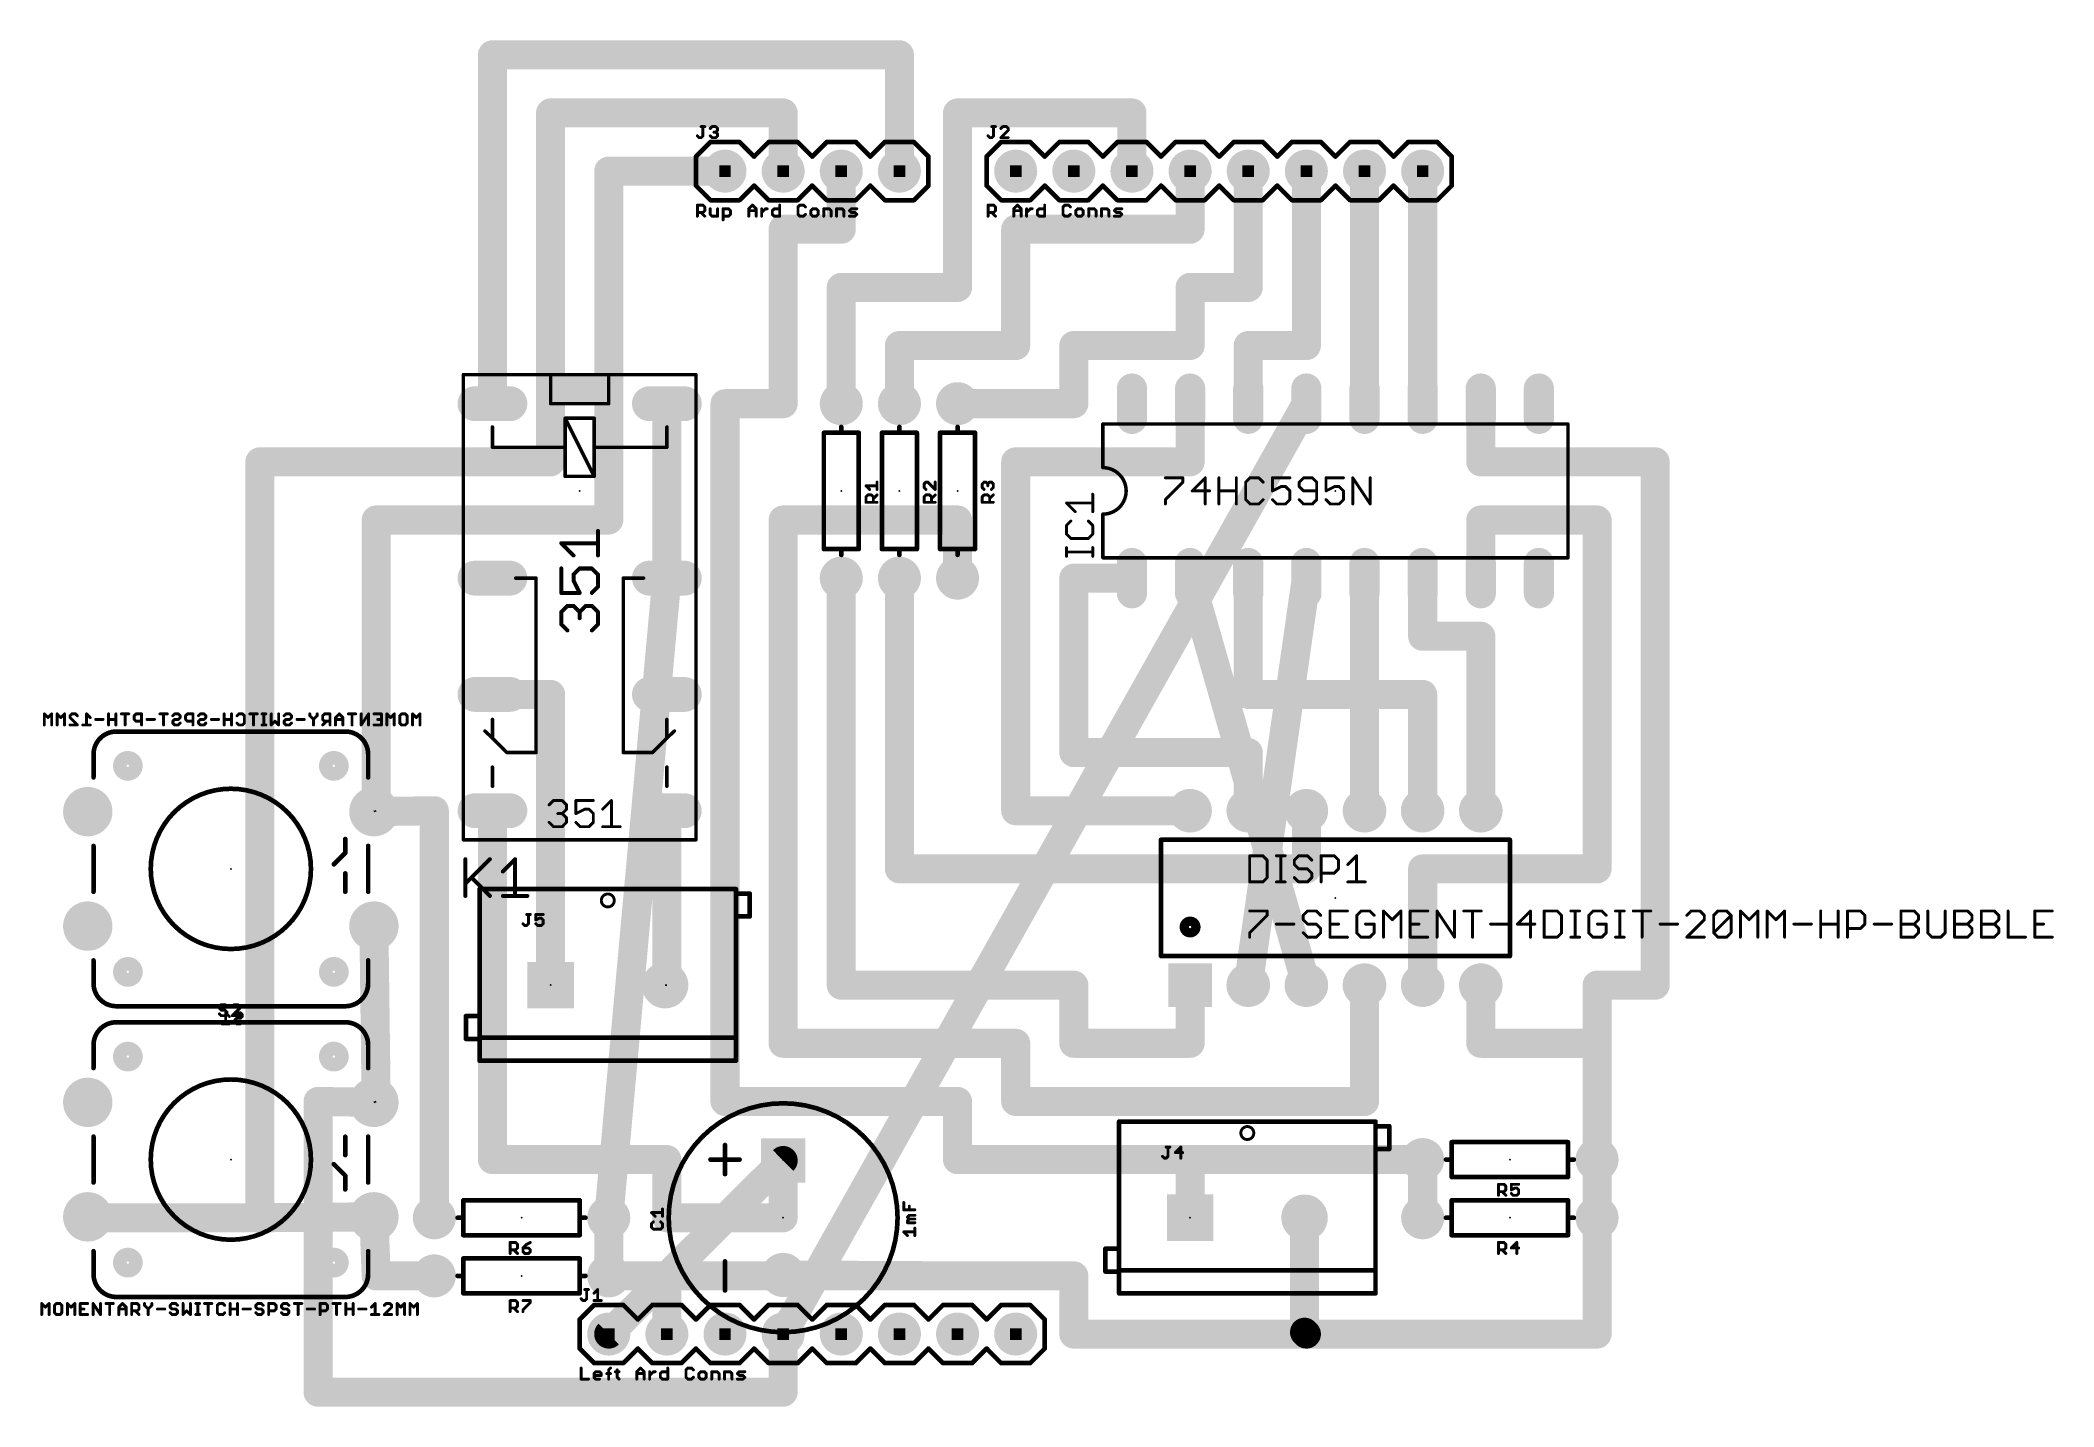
# Model space of a CAD drawing. Extents: x 28.5 to 116.5, y 17.1 to 76.8.
import ezdxf

# ---------------------------------------------------------------- set-up
doc = ezdxf.new("R2010")
doc.units = 0
for name, color, linetype in [('1', 22, 'CONTINUOUS'), ('16', 175, 'CONTINUOUS'), ('17', 82, 'CONTINUOUS'), ('19', 53, 'CONTINUOUS'), ('21', 253, 'CONTINUOUS'), ('22', 253, 'CONTINUOUS'), ('23', 7, 'CONTINUOUS'), ('24', 7, 'CONTINUOUS'), ('25', 253, 'CONTINUOUS'), ('26', 253, 'CONTINUOUS'), ('27', 253, 'CONTINUOUS'), ('28', 253, 'CONTINUOUS'), ('51', 253, 'CONTINUOUS'), ('52', 253, 'CONTINUOUS')]:
    doc.layers.add(name, color=color, linetype=linetype)

# ---------------------------------------------------------------- blocks, each defined once
blk = doc.blocks.new('SQUAREP')
blk.add_solid([(-0.5, -0.5), (0.5, -0.5), (-0.5, 0.5), (0.5, 0.5)])
blk = doc.blocks.new('ROUNDP')
at = {"const_width": 0.5}
blk.add_lwpolyline([(0, -0.25, 1), (0, 0.25, 1), (0, -0.25)], format="xyb", dxfattribs=at)
blk = doc.blocks.new('LONGP100')
at = {"const_width": 1}
blk.add_lwpolyline([(-0.5, 0), (0.5, 0)], dxfattribs=at)
at = {"const_width": 0.5}
for points in [[(-0.5, 0.25, 1), (-0.5, -0.25)], [(0.5, -0.25, 1), (0.5, 0.25)]]:
    blk.add_lwpolyline(points, format="xyb", dxfattribs=at)
blk = doc.blocks.new('RECT')
blk.add_solid([(-0.5, -0.5), (0.5, -0.5), (-0.5, 0.5), (0.5, 0.5)])

msp = doc.modelspace()

# ---------------------------------------------------------------- linework, layer by layer
at = {"layer": '1', "const_width": 1.27}
for points in [[(83.82, 60.96), (60.96, 20.32)], [(55.88, 53.34), (53.34, 25.4)], [(78.74, 53.34), (83.82, 35.56)], [(83.82, 53.34), (81.28, 35.56)], [(86.36, 53.34), (86.36, 43.18)], [(60.96, 27.9), (53.34, 20.32)]]:
    msp.add_lwpolyline(points, dxfattribs=at)
at = {"layer": '1', "const_width": 0.635}
for points in [[(84.0967, 60.8043, 1), (83.5433, 61.1157)], [(56.1962, 53.3113, 1), (55.5638, 53.3687)], [(79.0453, 53.4272, 1), (78.4347, 53.2528)], [(84.1343, 53.2951, 1), (83.5057, 53.3849)], [(86.6775, 53.34, 1), (86.0425, 53.34)], [(86.0425, 43.18, 1), (86.6775, 43.18)], [(80.9657, 35.6049, 1), (81.5943, 35.5151)], [(83.5147, 35.4728, 1), (84.1253, 35.6472)], [(61.1839, 27.6749, 1), (60.7361, 28.1251)], [(53.0238, 25.4287, 1), (53.6562, 25.3713)], [(53.1161, 20.5451, 1), (53.5639, 20.0949)], [(60.6833, 20.4757, 1), (61.2367, 20.1643)]]:
    msp.add_lwpolyline(points, format="xyb", dxfattribs=at)
at = {"layer": '16', "const_width": 1.27}
for points in [[(48.26, 60.96), (48.26, 76.2)], [(48.26, 76.2), (66.04, 76.2)], [(66.04, 76.2), (66.04, 71.12)], [(50.8, 58.42), (50.8, 73.66)], [(50.8, 73.66), (60.96, 73.66)], [(60.96, 73.66), (60.96, 71.12)], [(68.58, 66.04), (68.58, 73.66)], [(68.58, 73.66), (76.2, 73.66)], [(76.2, 73.66), (76.2, 71.12)], [(58.42, 71.12), (53.34, 71.12)], [(53.34, 71.12), (53.34, 55.88)], [(63.5, 68.58), (63.5, 71.12)], [(78.74, 68.58), (78.74, 71.12)], [(81.28, 66.04), (81.28, 71.12)], [(83.82, 63.5), (83.82, 71.12)], [(86.36, 60.96), (86.36, 71.12)], [(88.9, 60.96), (88.9, 71.12)], [(60.96, 60.96), (60.96, 68.58)], [(60.96, 68.58), (63.5, 68.58)], [(71.12, 63.5), (71.12, 68.58)], [(71.12, 68.58), (78.74, 68.58)], [(63.5, 60.96), (63.5, 66.04)], [(63.5, 66.04), (68.58, 66.04)], [(78.74, 63.5), (78.74, 66.04)], [(78.74, 66.04), (81.28, 66.04)], [(66.04, 60.96), (66.04, 63.5)], [(66.04, 63.5), (71.12, 63.5)], [(73.66, 60.96), (73.66, 63.5)], [(73.66, 63.5), (78.74, 63.5)], [(81.28, 60.96), (81.28, 63.5)], [(81.28, 63.5), (83.82, 63.5)], [(55.88, 60.96), (55.88, 53.34)], [(58.42, 60.96), (60.96, 60.96)], [(58.42, 60.96), (58.42, 30.48)], [(68.58, 60.96), (73.66, 60.96)], [(78.74, 58.42), (78.74, 60.96)], [(91.44, 58.42), (91.44, 60.96)], [(50.8, 58.42), (38.1, 58.42)], [(38.1, 58.42), (38.1, 25.4)], [(71.12, 43.18), (71.12, 58.42)], [(71.12, 58.42), (78.74, 58.42)], [(99.06, 58.42), (91.44, 58.42)], [(99.06, 35.56), (99.06, 58.42)], [(53.34, 55.88), (43.18, 55.88)], [(43.18, 55.88), (43.18, 43.18)], [(60.96, 55.88), (60.96, 33.02)], [(60.96, 55.88), (68.58, 55.88)], [(68.58, 55.88), (68.58, 53.34)], [(91.44, 53.34), (91.44, 55.88)], [(91.44, 55.88), (96.52, 55.88)], [(96.52, 55.88), (96.52, 40.64)], [(63.5, 53.34), (63.5, 35.56)], [(66.04, 53.34), (66.04, 40.64)], [(73.66, 45.72), (73.66, 53.34)], [(73.66, 53.34), (76.2, 53.34)], [(81.28, 53.34), (81.28, 48.26)], [(88.9, 50.8), (88.9, 53.34)], [(91.44, 50.8), (88.9, 50.8)], [(91.44, 43.18), (91.44, 50.8)], [(48.26, 48.26), (50.8, 48.26)], [(50.8, 48.26), (50.8, 35.56)], [(81.28, 48.26), (88.9, 48.26)], [(88.9, 48.26), (88.9, 43.18)], [(81.28, 45.72), (73.66, 45.72)], [(81.28, 45.72), (81.28, 43.18)], [(43.08, 43.14), (45.72, 43.18)], [(45.72, 43.18), (45.72, 25.4)], [(48.26, 43.18), (48.26, 27.94)], [(55.88, 43.18), (55.88, 35.56)], [(71.12, 43.18), (78.74, 43.18)], [(83.82, 40.64), (83.82, 43.18)], [(66.04, 40.64), (83.82, 40.64)], [(88.9, 40.64), (88.9, 35.56)], [(96.52, 40.64), (88.9, 40.64)], [(43.08, 38.14), (43.18, 30.48)], [(63.5, 35.56), (73.66, 35.56)], [(73.66, 35.56), (73.66, 33.02)], [(78.74, 33.02), (78.74, 35.56)], [(86.36, 30.48), (86.36, 35.56)], [(91.44, 33.02), (91.44, 35.56)], [(96.52, 33.02), (96.52, 35.56)], [(96.52, 35.56), (99.06, 35.56)], [(60.96, 33.02), (71.12, 33.02)], [(71.12, 33.02), (71.12, 30.48)], [(73.66, 33.02), (78.74, 33.02)], [(96.52, 33.02), (91.44, 33.02)], [(96.52, 27.94), (96.52, 33.02)], [(43.08, 30.44), (40.64, 30.48)], [(40.64, 30.48), (40.64, 17.78)], [(58.42, 30.48), (68.58, 30.48)], [(68.58, 30.48), (68.58, 27.94)], [(71.12, 30.48), (86.36, 30.48)], [(48.26, 27.94), (55.88, 27.94)], [(55.88, 27.94), (55.88, 25.4)], [(60.96, 25.4), (60.96, 27.94)], [(68.58, 27.94), (79.3767, 27.94)], [(78.74, 27.94), (78.74, 25.4)], [(79.3767, 27.94), (78.74, 27.94)], [(79.3767, 27.94), (88.9, 27.94)], [(88.9, 27.94), (88.9, 25.4)], [(96.52, 25.4), (96.52, 27.94)], [(38.1, 25.4), (30.48, 25.4)], [(38.1, 25.4), (43.08, 25.44)], [(43.08, 25.44), (43.18, 22.86)], [(53.34, 22.86), (53.34, 25.4)], [(55.88, 25.4), (60.96, 25.4)], [(83.74, 25.4), (83.74, 20.4)], [(96.52, 20.32), (96.52, 25.4)], [(43.18, 22.86), (45.72, 22.86)], [(55.88, 22.86), (53.34, 22.86)], [(55.88, 22.86), (68.58, 22.86)], [(55.88, 20.32), (55.88, 22.86)], [(68.58, 22.86), (60.96, 22.9)], [(68.58, 22.86), (73.66, 22.86)], [(73.66, 22.86), (73.66, 20.32)], [(60.96, 17.78), (60.96, 20.32)], [(83.82, 20.32), (73.66, 20.32)], [(83.74, 20.4), (83.82, 20.32)], [(83.82, 20.32), (96.52, 20.32)], [(40.64, 17.78), (60.96, 17.78)]]:
    msp.add_lwpolyline(points, dxfattribs=at)
at = {"layer": '16', "const_width": 0.635}
for points in [[(48.5775, 76.2, 1), (47.9425, 76.2)], [(48.26, 76.5175, 1), (48.26, 75.8825)], [(66.3575, 76.2, 1), (65.7225, 76.2)], [(66.04, 75.8825, 1), (66.04, 76.5175)], [(51.1175, 73.66, 1), (50.4825, 73.66)], [(50.8, 73.9775, 1), (50.8, 73.3425)], [(61.2775, 73.66, 1), (60.6425, 73.66)], [(60.96, 73.3425, 1), (60.96, 73.9775)], [(68.8975, 73.66, 1), (68.2625, 73.66)], [(68.58, 73.9775, 1), (68.58, 73.3425)], [(76.5175, 73.66, 1), (75.8825, 73.66)], [(76.2, 73.3425, 1), (76.2, 73.9775)], [(53.34, 71.4375, 1), (53.34, 70.8025)], [(53.6575, 71.12, 1), (53.0225, 71.12)], [(58.42, 70.8025, 1), (58.42, 71.4375)], [(60.6425, 71.12, 1), (61.2775, 71.12)], [(63.8175, 71.12, 1), (63.1825, 71.12)], [(65.7225, 71.12, 1), (66.3575, 71.12)], [(75.8825, 71.12, 1), (76.5175, 71.12)], [(79.0575, 71.12, 1), (78.4225, 71.12)], [(81.5975, 71.12, 1), (80.9625, 71.12)], [(84.1375, 71.12, 1), (83.5025, 71.12)], [(86.6775, 71.12, 1), (86.0425, 71.12)], [(89.2175, 71.12, 1), (88.5825, 71.12)], [(61.2775, 68.58, 1), (60.6425, 68.58)], [(60.96, 68.8975, 1), (60.96, 68.2625)], [(63.1825, 68.58, 1), (63.8175, 68.58)], [(63.5, 68.2625, 1), (63.5, 68.8975)], [(71.4375, 68.58, 1), (70.8025, 68.58)], [(71.12, 68.8975, 1), (71.12, 68.2625)], [(78.4225, 68.58, 1), (79.0575, 68.58)], [(78.74, 68.2625, 1), (78.74, 68.8975)], [(63.8175, 66.04, 1), (63.1825, 66.04)], [(63.5, 66.3575, 1), (63.5, 65.7225)], [(68.2625, 66.04, 1), (68.8975, 66.04)], [(68.58, 65.7225, 1), (68.58, 66.3575)], [(79.0575, 66.04, 1), (78.4225, 66.04)], [(78.74, 66.3575, 1), (78.74, 65.7225)], [(80.9625, 66.04, 1), (81.5975, 66.04)], [(81.28, 65.7225, 1), (81.28, 66.3575)], [(66.3575, 63.5, 1), (65.7225, 63.5)], [(66.04, 63.8175, 1), (66.04, 63.1825)], [(70.8025, 63.5, 1), (71.4375, 63.5)], [(71.12, 63.1825, 1), (71.12, 63.8175)], [(73.9775, 63.5, 1), (73.3425, 63.5)], [(73.66, 63.8175, 1), (73.66, 63.1825)], [(78.4225, 63.5, 1), (79.0575, 63.5)], [(78.74, 63.1825, 1), (78.74, 63.8175)], [(81.5975, 63.5, 1), (80.9625, 63.5)], [(81.28, 63.8175, 1), (81.28, 63.1825)], [(83.5025, 63.5, 1), (84.1375, 63.5)], [(83.82, 63.1825, 1), (83.82, 63.8175)], [(56.1975, 60.96, 1), (55.5625, 60.96)], [(58.42, 61.2775, 1), (58.42, 60.6425)], [(58.7375, 60.96, 1), (58.1025, 60.96)], [(60.96, 60.6425, 1), (60.96, 61.2775)], [(68.58, 61.2775, 1), (68.58, 60.6425)], [(73.66, 60.6425, 1), (73.66, 61.2775)], [(79.0575, 60.96, 1), (78.4225, 60.96)], [(91.7575, 60.96, 1), (91.1225, 60.96)], [(47.9425, 60.96, 1), (48.5775, 60.96)], [(60.6425, 60.96, 1), (61.2775, 60.96)], [(63.1825, 60.96, 1), (63.8175, 60.96)], [(65.7225, 60.96, 1), (66.3575, 60.96)], [(73.3425, 60.96, 1), (73.9775, 60.96)], [(80.9625, 60.96, 1), (81.5975, 60.96)], [(86.0425, 60.96, 1), (86.6775, 60.96)], [(88.5825, 60.96, 1), (89.2175, 60.96)], [(38.1, 58.7375, 1), (38.1, 58.1025)], [(38.4175, 58.42, 1), (37.7825, 58.42)], [(50.8, 58.1025, 1), (50.8, 58.7375)], [(71.4375, 58.42, 1), (70.8025, 58.42)], [(71.12, 58.7375, 1), (71.12, 58.1025)], [(78.74, 58.1025, 1), (78.74, 58.7375)], [(91.44, 58.7375, 1), (91.44, 58.1025)], [(99.3775, 58.42, 1), (98.7425, 58.42)], [(99.06, 58.1025, 1), (99.06, 58.7375)], [(50.4825, 58.42, 1), (51.1175, 58.42)], [(78.4225, 58.42, 1), (79.0575, 58.42)], [(91.1225, 58.42, 1), (91.7575, 58.42)], [(43.18, 56.1975, 1), (43.18, 55.5625)], [(43.4975, 55.88, 1), (42.8625, 55.88)], [(53.34, 55.5625, 1), (53.34, 56.1975)], [(61.2775, 55.88, 1), (60.6425, 55.88)], [(60.96, 56.1975, 1), (60.96, 55.5625)], [(68.8975, 55.88, 1), (68.2625, 55.88)], [(68.58, 55.5625, 1), (68.58, 56.1975)], [(91.7575, 55.88, 1), (91.1225, 55.88)], [(91.44, 56.1975, 1), (91.44, 55.5625)], [(96.8375, 55.88, 1), (96.2025, 55.88)], [(96.52, 55.5625, 1), (96.52, 56.1975)], [(53.0225, 55.88, 1), (53.6575, 55.88)], [(63.8175, 53.34, 1), (63.1825, 53.34)], [(66.3575, 53.34, 1), (65.7225, 53.34)], [(73.9775, 53.34, 1), (73.3425, 53.34)], [(73.66, 53.6575, 1), (73.66, 53.0225)], [(76.2, 53.0225, 1), (76.2, 53.6575)], [(81.5975, 53.34, 1), (80.9625, 53.34)], [(89.2175, 53.34, 1), (88.5825, 53.34)], [(55.5625, 53.34, 1), (56.1975, 53.34)], [(68.2625, 53.34, 1), (68.8975, 53.34)], [(91.1225, 53.34, 1), (91.7575, 53.34)], [(88.9, 51.1175, 1), (88.9, 50.4825)], [(88.5825, 50.8, 1), (89.2175, 50.8)], [(91.7575, 50.8, 1), (91.1225, 50.8)], [(91.44, 50.4825, 1), (91.44, 51.1175)], [(48.26, 48.5775, 1), (48.26, 47.9425)], [(51.1175, 48.26, 1), (50.4825, 48.26)], [(50.8, 47.9425, 1), (50.8, 48.5775)], [(81.28, 48.5775, 1), (81.28, 47.9425)], [(80.9625, 48.26, 1), (81.5975, 48.26)], [(89.2175, 48.26, 1), (88.5825, 48.26)], [(88.9, 47.9425, 1), (88.9, 48.5775)], [(73.66, 46.0375, 1), (73.66, 45.4025)], [(73.3425, 45.72, 1), (73.9775, 45.72)], [(81.5975, 45.72, 1), (80.9625, 45.72)], [(81.28, 45.4025, 1), (81.28, 46.0375)], [(43.0752, 43.4575, 1), (43.0848, 42.8225)], [(42.8625, 43.18, 1), (43.4975, 43.18)], [(46.0375, 43.18, 1), (45.4025, 43.18)], [(45.7248, 42.8625, 1), (45.7152, 43.4975)], [(48.5775, 43.18, 1), (47.9425, 43.18)], [(56.1975, 43.18, 1), (55.5625, 43.18)], [(71.12, 43.4975, 1), (71.12, 42.8625)], [(70.8025, 43.18, 1), (71.4375, 43.18)], [(78.74, 42.8625, 1), (78.74, 43.4975)], [(80.9625, 43.18, 1), (81.5975, 43.18)], [(84.1375, 43.18, 1), (83.5025, 43.18)], [(88.5825, 43.18, 1), (89.2175, 43.18)], [(91.1225, 43.18, 1), (91.7575, 43.18)], [(66.04, 40.9575, 1), (66.04, 40.3225)], [(65.7225, 40.64, 1), (66.3575, 40.64)], [(83.5025, 40.64, 1), (84.1375, 40.64)], [(83.82, 40.3225, 1), (83.82, 40.9575)], [(89.2175, 40.64, 1), (88.5825, 40.64)], [(88.9, 40.9575, 1), (88.9, 40.3225)], [(96.2025, 40.64, 1), (96.8375, 40.64)], [(96.52, 40.3225, 1), (96.52, 40.9575)], [(43.3975, 38.1441, 1), (42.7625, 38.1359)], [(63.5, 35.8775, 1), (63.5, 35.2425)], [(73.9775, 35.56, 1), (73.3425, 35.56)], [(73.66, 35.2425, 1), (73.66, 35.8775)], [(79.0575, 35.56, 1), (78.4225, 35.56)], [(86.6775, 35.56, 1), (86.0425, 35.56)], [(91.7575, 35.56, 1), (91.1225, 35.56)], [(96.8375, 35.56, 1), (96.2025, 35.56)], [(96.52, 35.8775, 1), (96.52, 35.2425)], [(99.06, 35.2425, 1), (99.06, 35.8775)], [(50.4825, 35.56, 1), (51.1175, 35.56)], [(55.5625, 35.56, 1), (56.1975, 35.56)], [(63.1825, 35.56, 1), (63.8175, 35.56)], [(88.5825, 35.56, 1), (89.2175, 35.56)], [(98.7425, 35.56, 1), (99.3775, 35.56)], [(60.96, 33.3375, 1), (60.96, 32.7025)], [(71.4375, 33.02, 1), (70.8025, 33.02)], [(71.12, 32.7025, 1), (71.12, 33.3375)], [(73.66, 33.3375, 1), (73.66, 32.7025)], [(78.74, 32.7025, 1), (78.74, 33.3375)], [(91.44, 33.3375, 1), (91.44, 32.7025)], [(96.8375, 33.02, 1), (96.2025, 33.02)], [(96.52, 32.7025, 1), (96.52, 33.3375)], [(60.6425, 33.02, 1), (61.2775, 33.02)], [(73.3425, 33.02, 1), (73.9775, 33.02)], [(78.4225, 33.02, 1), (79.0575, 33.02)], [(91.1225, 33.02, 1), (91.7575, 33.02)], [(96.2025, 33.02, 1), (96.8375, 33.02)], [(40.6452, 30.7975, 1), (40.6348, 30.1625)], [(40.9575, 30.48, 1), (40.3225, 30.48)], [(42.8625, 30.4759, 1), (43.4975, 30.4841)], [(43.0748, 30.1225, 1), (43.0852, 30.7575)], [(58.42, 30.7975, 1), (58.42, 30.1625)], [(58.1025, 30.48, 1), (58.7375, 30.48)], [(68.8975, 30.48, 1), (68.2625, 30.48)], [(68.58, 30.1625, 1), (68.58, 30.7975)], [(71.12, 30.7975, 1), (71.12, 30.1625)], [(70.8025, 30.48, 1), (71.4375, 30.48)], [(86.0425, 30.48, 1), (86.6775, 30.48)], [(86.36, 30.1625, 1), (86.36, 30.7975)], [(48.26, 28.2575, 1), (48.26, 27.6225)], [(47.9425, 27.94, 1), (48.5775, 27.94)], [(56.1975, 27.94, 1), (55.5625, 27.94)], [(55.88, 27.6225, 1), (55.88, 28.2575)], [(61.2775, 27.94, 1), (60.6425, 27.94)], [(68.58, 28.2575, 1), (68.58, 27.6225)], [(68.2625, 27.94, 1), (68.8975, 27.94)], [(79.0575, 27.94, 1), (78.4225, 27.94)], [(78.74, 28.2575, 1), (78.74, 27.6225)], [(79.3767, 28.2575, 1), (79.3767, 27.6225)], [(79.3767, 27.6225, 1), (79.3767, 28.2575)], [(79.3767, 27.6225, 1), (79.3767, 28.2575)], [(89.2175, 27.94, 1), (88.5825, 27.94)], [(88.9, 27.6225, 1), (88.9, 28.2575)], [(96.8375, 27.94, 1), (96.2025, 27.94)], [(96.2025, 27.94, 1), (96.8375, 27.94)], [(30.48, 25.7175, 1), (30.48, 25.0825)], [(38.0974, 25.7175, 1), (38.1026, 25.0825)], [(37.7825, 25.4, 1), (38.4175, 25.4)], [(38.1, 25.0825, 1), (38.1, 25.7175)], [(43.3973, 25.4523, 1), (42.7627, 25.4277)], [(43.0826, 25.1225, 1), (43.0774, 25.7575)], [(45.4025, 25.4, 1), (46.0375, 25.4)], [(53.6575, 25.4, 1), (53.0225, 25.4)], [(55.88, 25.7175, 1), (55.88, 25.0825)], [(55.5625, 25.4, 1), (56.1975, 25.4)], [(60.6425, 25.4, 1), (61.2775, 25.4)], [(60.96, 25.0825, 1), (60.96, 25.7175)], [(78.4225, 25.4, 1), (79.0575, 25.4)], [(84.0575, 25.4, 1), (83.4225, 25.4)], [(88.5825, 25.4, 1), (89.2175, 25.4)], [(96.8375, 25.4, 1), (96.2025, 25.4)], [(96.2025, 25.4, 1), (96.8375, 25.4)], [(43.18, 23.1775, 1), (43.18, 22.5425)], [(42.8627, 22.8477, 1), (43.4973, 22.8723)], [(45.72, 22.5425, 1), (45.72, 23.1775)], [(53.34, 23.1775, 1), (53.34, 22.5425)], [(53.0225, 22.86, 1), (53.6575, 22.86)], [(55.88, 23.1775, 1), (55.88, 22.5425)], [(56.1975, 22.86, 1), (55.5625, 22.86)], [(55.88, 22.5425, 1), (55.88, 23.1775)], [(60.9617, 23.2175, 1), (60.9583, 22.5825)], [(68.58, 23.1775, 1), (68.58, 22.5425)], [(68.5783, 22.5425, 1), (68.5817, 23.1775)], [(68.58, 22.5425, 1), (68.58, 23.1775)], [(73.9775, 22.86, 1), (73.3425, 22.86)], [(73.66, 22.5425, 1), (73.66, 23.1775)], [(55.5625, 20.32, 1), (56.1975, 20.32)], [(61.2775, 20.32, 1), (60.6425, 20.32)], [(73.66, 20.6375, 1), (73.66, 20.0025)], [(73.3425, 20.32, 1), (73.9775, 20.32)], [(83.9645, 20.6245, 1), (83.5155, 20.1755)], [(83.4225, 20.4, 1), (84.0575, 20.4)], [(83.82, 20.6375, 1), (83.82, 20.0025)], [(83.5955, 20.0955, 1), (84.0445, 20.5445)], [(83.82, 20.0025, 1), (83.82, 20.6375)], [(96.2025, 20.32, 1), (96.8375, 20.32)], [(96.52, 20.0025, 1), (96.52, 20.6375)], [(40.64, 18.0975, 1), (40.64, 17.4625)], [(40.3225, 17.78, 1), (40.9575, 17.78)], [(60.6425, 17.78, 1), (61.2775, 17.78)], [(60.96, 17.4625, 1), (60.96, 18.0975)]]:
    msp.add_lwpolyline(points, format="xyb", dxfattribs=at)
at = {"layer": '19'}
for p, q in [((43.08, 43.14), (43.18, 43.18)), ((55.8, 35.56), (55.88, 35.56)), ((43.08, 30.44), (43.18, 30.48)), ((60.96, 27.9), (60.96, 27.94))]:
    msp.add_line(p, q, dxfattribs=at)
at = {"layer": '21'}
for points, const_width in [([(57.785, 72.39), (57.15, 71.755)], 0.2032), ([(57.785, 72.39), (59.055, 72.39)], 0.2032), ([(59.055, 72.39), (59.69, 71.755)], 0.2032), ([(59.69, 71.755), (60.325, 72.39)], 0.2032), ([(60.325, 72.39), (61.595, 72.39)], 0.2032), ([(61.595, 72.39), (62.23, 71.755)], 0.2032), ([(62.23, 71.755), (62.865, 72.39)], 0.2032), ([(62.865, 72.39), (64.135, 72.39)], 0.2032), ([(64.135, 72.39), (64.77, 71.755)], 0.2032), ([(65.405, 72.39), (64.77, 71.755)], 0.2032), ([(65.405, 72.39), (66.675, 72.39)], 0.2032), ([(66.675, 72.39), (67.31, 71.755)], 0.2032), ([(70.485, 72.39), (69.85, 71.755)], 0.2032), ([(70.485, 72.39), (71.755, 72.39)], 0.2032), ([(71.755, 72.39), (72.39, 71.755)], 0.2032), ([(72.39, 71.755), (73.025, 72.39)], 0.2032), ([(73.025, 72.39), (74.295, 72.39)], 0.2032), ([(74.295, 72.39), (74.93, 71.755)], 0.2032), ([(74.93, 71.755), (75.565, 72.39)], 0.2032), ([(75.565, 72.39), (76.835, 72.39)], 0.2032), ([(76.835, 72.39), (77.47, 71.755)], 0.2032), ([(78.105, 72.39), (77.47, 71.755)], 0.2032), ([(78.105, 72.39), (79.375, 72.39)], 0.2032), ([(79.375, 72.39), (80.01, 71.755)], 0.2032), ([(80.01, 71.755), (80.645, 72.39)], 0.2032), ([(80.645, 72.39), (81.915, 72.39)], 0.2032), ([(81.915, 72.39), (82.55, 71.755)], 0.2032), ([(82.55, 71.755), (83.185, 72.39)], 0.2032), ([(83.185, 72.39), (84.455, 72.39)], 0.2032), ([(84.455, 72.39), (85.09, 71.755)], 0.2032), ([(85.725, 72.39), (85.09, 71.755)], 0.2032), ([(85.725, 72.39), (86.995, 72.39)], 0.2032), ([(86.995, 72.39), (87.63, 71.755)], 0.2032), ([(88.265, 72.39), (87.63, 71.755)], 0.2032), ([(88.265, 72.39), (89.535, 72.39)], 0.2032), ([(89.535, 72.39), (90.17, 71.755)], 0.2032), ([(57.15, 71.755), (57.15, 70.485)], 0.2032), ([(67.31, 71.755), (67.31, 70.485)], 0.2032), ([(69.85, 71.755), (69.85, 70.485)], 0.2032), ([(90.17, 71.755), (90.17, 70.485)], 0.2032), ([(57.15, 70.485), (57.785, 69.85)], 0.2032), ([(59.69, 70.485), (59.055, 69.85)], 0.2032), ([(60.325, 69.85), (59.69, 70.485)], 0.2032), ([(62.23, 70.485), (61.595, 69.85)], 0.2032), ([(62.865, 69.85), (62.23, 70.485)], 0.2032), ([(64.77, 70.485), (64.135, 69.85)], 0.2032), ([(64.77, 70.485), (65.405, 69.85)], 0.2032), ([(67.31, 70.485), (66.675, 69.85)], 0.2032), ([(69.85, 70.485), (70.485, 69.85)], 0.2032), ([(72.39, 70.485), (71.755, 69.85)], 0.2032), ([(73.025, 69.85), (72.39, 70.485)], 0.2032), ([(74.93, 70.485), (74.295, 69.85)], 0.2032), ([(75.565, 69.85), (74.93, 70.485)], 0.2032), ([(77.47, 70.485), (76.835, 69.85)], 0.2032), ([(77.47, 70.485), (78.105, 69.85)], 0.2032), ([(80.01, 70.485), (79.375, 69.85)], 0.2032), ([(80.645, 69.85), (80.01, 70.485)], 0.2032), ([(82.55, 70.485), (81.915, 69.85)], 0.2032), ([(83.185, 69.85), (82.55, 70.485)], 0.2032), ([(85.09, 70.485), (84.455, 69.85)], 0.2032), ([(85.09, 70.485), (85.725, 69.85)], 0.2032), ([(87.63, 70.485), (86.995, 69.85)], 0.2032), ([(87.63, 70.485), (88.265, 69.85)], 0.2032), ([(90.17, 70.485), (89.535, 69.85)], 0.2032), ([(59.055, 69.85), (57.785, 69.85)], 0.2032), ([(61.595, 69.85), (60.325, 69.85)], 0.2032), ([(64.135, 69.85), (62.865, 69.85)], 0.2032), ([(66.675, 69.85), (65.405, 69.85)], 0.2032), ([(71.755, 69.85), (70.485, 69.85)], 0.2032), ([(74.295, 69.85), (73.025, 69.85)], 0.2032), ([(76.835, 69.85), (75.565, 69.85)], 0.2032), ([(79.375, 69.85), (78.105, 69.85)], 0.2032), ([(81.915, 69.85), (80.645, 69.85)], 0.2032), ([(84.455, 69.85), (83.185, 69.85)], 0.2032), ([(86.995, 69.85), (85.725, 69.85)], 0.2032), ([(89.535, 69.85), (88.265, 69.85)], 0.2032), ([(46.99, 62.23), (46.99, 41.91)], 0.1524), ([(50.8, 62.23), (46.99, 62.23)], 0.1524), ([(53.34, 62.23), (50.8, 62.23)], 0.1524), ([(50.8, 60.96), (50.8, 62.23)], 0.1524), ([(57.15, 62.23), (53.34, 62.23)], 0.1524), ([(53.34, 62.23), (53.34, 60.96)], 0.1524), ([(57.15, 41.91), (57.15, 62.23)], 0.1524), ([(53.34, 60.96), (50.8, 60.96)], 0.1524), ([(48.26, 59.055), (48.26, 59.944)], 0.1524), ([(52.705, 60.325), (51.435, 60.325)], 0.1524), ([(51.435, 60.325), (51.435, 59.055)], 0.1524), ([(51.435, 60.325), (52.705, 57.785)], 0.1524), ([(52.705, 59.055), (52.705, 60.325)], 0.1524), ([(55.88, 59.944), (55.88, 59.055)], 0.1524), ([(63.5, 59.69), (63.5, 59.944)], 0.2032), ([(66.04, 59.69), (66.04, 59.944)], 0.2032), ([(68.58, 59.69), (68.58, 59.944)], 0.2032), ([(95.25, 60.071), (74.93, 60.071)], 0.1524), ([(74.93, 60.071), (74.93, 58.166)], 0.1524), ([(95.25, 60.071), (95.25, 54.229)], 0.1524), ([(51.435, 59.055), (48.26, 59.055)], 0.1524), ([(51.435, 59.055), (51.435, 57.785)], 0.1524), ([(55.88, 59.055), (52.705, 59.055)], 0.1524), ([(52.705, 57.785), (52.705, 59.055)], 0.1524), ([(62.738, 54.61), (62.738, 59.69)], 0.2032), ([(62.738, 59.69), (63.5, 59.69)], 0.2032), ([(63.5, 59.69), (64.262, 59.69)], 0.2032), ([(64.262, 59.69), (64.262, 54.61)], 0.2032), ([(65.278, 54.61), (65.278, 59.69)], 0.2032), ([(65.278, 59.69), (66.04, 59.69)], 0.2032), ([(66.04, 59.69), (66.802, 59.69)], 0.2032), ([(66.802, 59.69), (66.802, 54.61)], 0.2032), ([(67.818, 54.61), (67.818, 59.69)], 0.2032), ([(67.818, 59.69), (68.58, 59.69)], 0.2032), ([(68.58, 59.69), (69.342, 59.69)], 0.2032), ([(69.342, 59.69), (69.342, 54.61)], 0.2032), ([(51.435, 57.785), (52.705, 57.785)], 0.1524), ([(74.93, 54.229), (74.93, 56.134)], 0.1524), ([(63.5, 54.61), (62.738, 54.61)], 0.2032), ([(64.262, 54.61), (63.5, 54.61)], 0.2032), ([(63.5, 54.61), (63.5, 54.356)], 0.2032), ([(66.04, 54.61), (65.278, 54.61)], 0.2032), ([(66.802, 54.61), (66.04, 54.61)], 0.2032), ([(66.04, 54.61), (66.04, 54.356)], 0.2032), ([(68.58, 54.61), (67.818, 54.61)], 0.2032), ([(69.342, 54.61), (68.58, 54.61)], 0.2032), ([(68.58, 54.61), (68.58, 54.356)], 0.2032), ([(74.93, 54.229), (95.25, 54.229)], 0.1524), ([(49.276, 53.34), (50.165, 53.34)], 0.1524), ([(50.165, 53.34), (50.165, 45.72)], 0.1524), ([(54.864, 53.34), (53.975, 53.34)], 0.1524), ([(53.975, 53.34), (53.975, 45.72)], 0.1524), ([(48.26, 46.355), (47.9298, 46.6598)], 0.1524), ([(48.26, 47.1678), (48.26, 46.355)], 0.1524), ([(55.88, 47.1678), (55.88, 46.355)], 0.1524), ([(55.88, 46.355), (56.2102, 46.6598)], 0.1524), ([(48.895, 45.72), (48.26, 46.355)], 0.1524), ([(50.165, 45.72), (48.895, 45.72)], 0.1524), ([(53.975, 45.72), (55.245, 45.72)], 0.1524), ([(55.245, 45.72), (55.88, 46.355)], 0.1524), ([(48.26, 45.085), (48.26, 44.2468)], 0.1524), ([(55.88, 45.085), (55.88, 44.2468)], 0.1524), ([(46.99, 41.91), (57.15, 41.91)], 0.1524), ([(77.47, 36.83), (77.47, 41.91)], 0.2032), ([(77.47, 41.91), (92.71, 41.91)], 0.2032), ([(92.71, 41.91), (92.71, 36.83)], 0.2032), ([(47.7, 39.76), (58.9, 39.76)], 0.2032), ([(47.7, 33.26), (47.7, 39.76)], 0.2032), ([(58.9, 39.76), (58.9, 33.26)], 0.2032), ([(77.47, 36.83), (92.71, 36.83)], 0.2032), ([(31.83, 33.94), (41.83, 33.94)], 0.2032), ([(30.83, 31.94), (30.83, 32.94)], 0.2032), ([(42.83, 32.94), (42.83, 31.94)], 0.2032), ([(47.7, 32.26), (47.7, 33.26)], 0.2032), ([(58.9, 33.26), (47.7, 33.26)], 0.2032), ([(58.9, 33.26), (58.9, 32.26)], 0.2032), ([(58.9, 32.26), (47.7, 32.26)], 0.2032), ([(30.83, 26.94), (30.83, 28.94)], 0.2032), ([(42.83, 28.94), (42.83, 26.94)], 0.2032), ([(75.64, 29.6), (86.84, 29.6)], 0.2032), ([(75.64, 23.1), (75.64, 29.6)], 0.2032), ([(86.84, 29.6), (86.84, 23.1)], 0.2032), ([(58.42, 28.575), (58.42, 27.305)], 0.2032), ([(90.17, 27.94), (90.17, 28.702)], 0.2032), ([(90.17, 28.702), (95.25, 28.702)], 0.2032), ([(95.25, 28.702), (95.25, 27.94)], 0.2032), ([(57.785, 27.94), (59.055, 27.94)], 0.2032), ([(90.17, 27.94), (89.916, 27.94)], 0.2032), ([(90.17, 27.178), (90.17, 27.94)], 0.2032), ([(95.25, 27.178), (90.17, 27.178)], 0.2032), ([(95.25, 27.94), (95.25, 27.178)], 0.2032), ([(95.25, 27.94), (95.504, 27.94)], 0.2032), ([(46.99, 25.4), (46.99, 26.162)], 0.2032), ([(46.99, 26.162), (52.07, 26.162)], 0.2032), ([(52.07, 26.162), (52.07, 25.4)], 0.2032), ([(90.17, 25.4), (90.17, 26.162)], 0.2032), ([(90.17, 26.162), (95.25, 26.162)], 0.2032), ([(95.25, 26.162), (95.25, 25.4)], 0.2032), ([(46.99, 25.4), (46.736, 25.4)], 0.2032), ([(46.99, 24.638), (46.99, 25.4)], 0.2032), ([(52.07, 24.638), (46.99, 24.638)], 0.2032), ([(52.07, 25.4), (52.07, 24.638)], 0.2032), ([(52.07, 25.4), (52.324, 25.4)], 0.2032), ([(90.17, 25.4), (89.916, 25.4)], 0.2032), ([(90.17, 24.638), (90.17, 25.4)], 0.2032), ([(95.25, 24.638), (90.17, 24.638)], 0.2032), ([(95.25, 25.4), (95.25, 24.638)], 0.2032), ([(95.25, 25.4), (95.504, 25.4)], 0.2032), ([(30.83, 22.94), (30.83, 23.94)], 0.2032), ([(42.83, 23.94), (42.83, 22.94)], 0.2032), ([(46.99, 22.86), (46.736, 22.86)], 0.2032), ([(46.99, 22.86), (46.99, 23.622)], 0.2032), ([(46.99, 23.622), (52.07, 23.622)], 0.2032), ([(46.99, 22.098), (46.99, 22.86)], 0.2032), ([(52.07, 23.622), (52.07, 22.86)], 0.2032), ([(52.07, 22.86), (52.07, 22.098)], 0.2032), ([(52.07, 22.86), (52.324, 22.86)], 0.2032), ([(58.42, 23.495), (58.42, 22.225)], 0.2032), ([(75.64, 22.1), (75.64, 23.1)], 0.2032), ([(86.84, 23.1), (75.64, 23.1)], 0.2032), ([(86.84, 23.1), (86.84, 22.1)], 0.2032), ([(41.83, 21.94), (31.83, 21.94)], 0.2032), ([(52.07, 22.098), (46.99, 22.098)], 0.2032), ([(86.84, 22.1), (75.64, 22.1)], 0.2032), ([(52.705, 21.59), (52.07, 20.955)], 0.2032), ([(52.705, 21.59), (53.975, 21.59)], 0.2032), ([(53.975, 21.59), (54.61, 20.955)], 0.2032), ([(54.61, 20.955), (55.245, 21.59)], 0.2032), ([(55.245, 21.59), (56.515, 21.59)], 0.2032), ([(56.515, 21.59), (57.15, 20.955)], 0.2032), ([(57.15, 20.955), (57.785, 21.59)], 0.2032), ([(57.785, 21.59), (59.055, 21.59)], 0.2032), ([(59.055, 21.59), (59.69, 20.955)], 0.2032), ([(60.325, 21.59), (59.69, 20.955)], 0.2032), ([(60.325, 21.59), (61.595, 21.59)], 0.2032), ([(61.595, 21.59), (62.23, 20.955)], 0.2032), ([(62.23, 20.955), (62.865, 21.59)], 0.2032), ([(62.865, 21.59), (64.135, 21.59)], 0.2032), ([(64.135, 21.59), (64.77, 20.955)], 0.2032), ([(64.77, 20.955), (65.405, 21.59)], 0.2032), ([(65.405, 21.59), (66.675, 21.59)], 0.2032), ([(66.675, 21.59), (67.31, 20.955)], 0.2032), ([(67.945, 21.59), (67.31, 20.955)], 0.2032), ([(67.945, 21.59), (69.215, 21.59)], 0.2032), ([(69.215, 21.59), (69.85, 20.955)], 0.2032), ([(70.485, 21.59), (69.85, 20.955)], 0.2032), ([(70.485, 21.59), (71.755, 21.59)], 0.2032), ([(71.755, 21.59), (72.39, 20.955)], 0.2032), ([(52.07, 20.955), (52.07, 19.685)], 0.2032), ([(72.39, 20.955), (72.39, 19.685)], 0.2032), ([(52.07, 19.685), (52.705, 19.05)], 0.2032), ([(54.61, 19.685), (53.975, 19.05)], 0.2032), ([(55.245, 19.05), (54.61, 19.685)], 0.2032), ([(57.15, 19.685), (56.515, 19.05)], 0.2032), ([(57.785, 19.05), (57.15, 19.685)], 0.2032), ([(59.69, 19.685), (59.055, 19.05)], 0.2032), ([(59.69, 19.685), (60.325, 19.05)], 0.2032), ([(62.23, 19.685), (61.595, 19.05)], 0.2032), ([(62.865, 19.05), (62.23, 19.685)], 0.2032), ([(64.77, 19.685), (64.135, 19.05)], 0.2032), ([(65.405, 19.05), (64.77, 19.685)], 0.2032), ([(67.31, 19.685), (66.675, 19.05)], 0.2032), ([(67.31, 19.685), (67.945, 19.05)], 0.2032), ([(69.85, 19.685), (69.215, 19.05)], 0.2032), ([(69.85, 19.685), (70.485, 19.05)], 0.2032), ([(72.39, 19.685), (71.755, 19.05)], 0.2032), ([(53.975, 19.05), (52.705, 19.05)], 0.2032), ([(56.515, 19.05), (55.245, 19.05)], 0.2032), ([(59.055, 19.05), (57.785, 19.05)], 0.2032), ([(61.595, 19.05), (60.325, 19.05)], 0.2032), ([(64.135, 19.05), (62.865, 19.05)], 0.2032), ([(66.675, 19.05), (65.405, 19.05)], 0.2032), ([(69.215, 19.05), (67.945, 19.05)], 0.2032), ([(71.755, 19.05), (70.485, 19.05)], 0.2032)]:
    msp.add_lwpolyline(points, dxfattribs=dict(at, const_width=const_width))
for points, const_width in [([(57.785, 72.4408, 1), (57.785, 72.3392)], 0.1016), ([(57.8209, 72.3541, 1), (57.7491, 72.4259)], 0.1016), ([(59.0909, 72.4259, 1), (59.0191, 72.3541)], 0.1016), ([(59.055, 72.3392, 1), (59.055, 72.4408)], 0.1016), ([(60.325, 72.4408, 1), (60.325, 72.3392)], 0.1016), ([(60.3609, 72.3541, 1), (60.2891, 72.4259)], 0.1016), ([(61.6309, 72.4259, 1), (61.5591, 72.3541)], 0.1016), ([(61.595, 72.3392, 1), (61.595, 72.4408)], 0.1016), ([(62.865, 72.4408, 1), (62.865, 72.3392)], 0.1016), ([(62.9009, 72.3541, 1), (62.8291, 72.4259)], 0.1016), ([(64.1709, 72.4259, 1), (64.0991, 72.3541)], 0.1016), ([(64.135, 72.3392, 1), (64.135, 72.4408)], 0.1016), ([(65.405, 72.4408, 1), (65.405, 72.3392)], 0.1016), ([(65.4409, 72.3541, 1), (65.3691, 72.4259)], 0.1016), ([(66.7109, 72.4259, 1), (66.6391, 72.3541)], 0.1016), ([(66.675, 72.3392, 1), (66.675, 72.4408)], 0.1016), ([(70.485, 72.4408, 1), (70.485, 72.3392)], 0.1016), ([(70.5209, 72.3541, 1), (70.4491, 72.4259)], 0.1016), ([(71.7909, 72.4259, 1), (71.7191, 72.3541)], 0.1016), ([(71.755, 72.3392, 1), (71.755, 72.4408)], 0.1016), ([(73.025, 72.4408, 1), (73.025, 72.3392)], 0.1016), ([(73.0609, 72.3541, 1), (72.9891, 72.4259)], 0.1016), ([(74.3309, 72.4259, 1), (74.2591, 72.3541)], 0.1016), ([(74.295, 72.3392, 1), (74.295, 72.4408)], 0.1016), ([(75.565, 72.4408, 1), (75.565, 72.3392)], 0.1016), ([(75.6009, 72.3541, 1), (75.5291, 72.4259)], 0.1016), ([(76.8709, 72.4259, 1), (76.7991, 72.3541)], 0.1016), ([(76.835, 72.3392, 1), (76.835, 72.4408)], 0.1016), ([(78.105, 72.4408, 1), (78.105, 72.3392)], 0.1016), ([(78.1409, 72.3541, 1), (78.0691, 72.4259)], 0.1016), ([(79.4109, 72.4259, 1), (79.3391, 72.3541)], 0.1016), ([(79.375, 72.3392, 1), (79.375, 72.4408)], 0.1016), ([(80.645, 72.4408, 1), (80.645, 72.3392)], 0.1016), ([(80.6809, 72.3541, 1), (80.6091, 72.4259)], 0.1016), ([(81.9509, 72.4259, 1), (81.8791, 72.3541)], 0.1016), ([(81.915, 72.3392, 1), (81.915, 72.4408)], 0.1016), ([(83.185, 72.4408, 1), (83.185, 72.3392)], 0.1016), ([(83.2209, 72.3541, 1), (83.1491, 72.4259)], 0.1016), ([(84.4909, 72.4259, 1), (84.4191, 72.3541)], 0.1016), ([(84.455, 72.3392, 1), (84.455, 72.4408)], 0.1016), ([(85.725, 72.4408, 1), (85.725, 72.3392)], 0.1016), ([(85.7609, 72.3541, 1), (85.6891, 72.4259)], 0.1016), ([(87.0309, 72.4259, 1), (86.9591, 72.3541)], 0.1016), ([(86.995, 72.3392, 1), (86.995, 72.4408)], 0.1016), ([(88.265, 72.4408, 1), (88.265, 72.3392)], 0.1016), ([(88.3009, 72.3541, 1), (88.2291, 72.4259)], 0.1016), ([(89.5709, 72.4259, 1), (89.4991, 72.3541)], 0.1016), ([(89.535, 72.3392, 1), (89.535, 72.4408)], 0.1016), ([(57.2008, 71.755, 1), (57.0992, 71.755)], 0.1016), ([(57.1141, 71.7909, 1), (57.1859, 71.7191)], 0.1016), ([(59.6541, 71.7909, 1), (59.7259, 71.7191)], 0.1016), ([(59.6541, 71.7191, 1), (59.7259, 71.7909)], 0.1016), ([(62.1941, 71.7909, 1), (62.2659, 71.7191)], 0.1016), ([(62.1941, 71.7191, 1), (62.2659, 71.7909)], 0.1016), ([(64.7341, 71.7909, 1), (64.8059, 71.7191)], 0.1016), ([(64.7341, 71.7191, 1), (64.8059, 71.7909)], 0.1016), ([(67.3608, 71.755, 1), (67.2592, 71.755)], 0.1016), ([(67.2741, 71.7191, 1), (67.3459, 71.7909)], 0.1016), ([(69.9008, 71.755, 1), (69.7992, 71.755)], 0.1016), ([(69.8141, 71.7909, 1), (69.8859, 71.7191)], 0.1016), ([(72.3541, 71.7909, 1), (72.4259, 71.7191)], 0.1016), ([(72.3541, 71.7191, 1), (72.4259, 71.7909)], 0.1016), ([(74.8941, 71.7909, 1), (74.9659, 71.7191)], 0.1016), ([(74.8941, 71.7191, 1), (74.9659, 71.7909)], 0.1016), ([(77.4341, 71.7909, 1), (77.5059, 71.7191)], 0.1016), ([(77.4341, 71.7191, 1), (77.5059, 71.7909)], 0.1016), ([(79.9741, 71.7909, 1), (80.0459, 71.7191)], 0.1016), ([(79.9741, 71.7191, 1), (80.0459, 71.7909)], 0.1016), ([(82.5141, 71.7909, 1), (82.5859, 71.7191)], 0.1016), ([(82.5141, 71.7191, 1), (82.5859, 71.7909)], 0.1016), ([(85.0541, 71.7909, 1), (85.1259, 71.7191)], 0.1016), ([(85.0541, 71.7191, 1), (85.1259, 71.7909)], 0.1016), ([(87.5941, 71.7909, 1), (87.6659, 71.7191)], 0.1016), ([(87.5941, 71.7191, 1), (87.6659, 71.7909)], 0.1016), ([(90.2208, 71.755, 1), (90.1192, 71.755)], 0.1016), ([(90.1341, 71.7191, 1), (90.2059, 71.7909)], 0.1016), ([(57.1859, 70.5209, 1), (57.1141, 70.4491)], 0.1016), ([(57.0992, 70.485, 1), (57.2008, 70.485)], 0.1016), ([(59.7259, 70.5209, 1), (59.6541, 70.4491)], 0.1016), ([(59.7259, 70.4491, 1), (59.6541, 70.5209)], 0.1016), ([(62.2659, 70.5209, 1), (62.1941, 70.4491)], 0.1016), ([(62.2659, 70.4491, 1), (62.1941, 70.5209)], 0.1016), ([(64.8059, 70.5209, 1), (64.7341, 70.4491)], 0.1016), ([(64.8059, 70.4491, 1), (64.7341, 70.5209)], 0.1016), ([(67.2592, 70.485, 1), (67.3608, 70.485)], 0.1016), ([(67.3459, 70.4491, 1), (67.2741, 70.5209)], 0.1016), ([(69.8859, 70.5209, 1), (69.8141, 70.4491)], 0.1016), ([(69.7992, 70.485, 1), (69.9008, 70.485)], 0.1016), ([(72.4259, 70.5209, 1), (72.3541, 70.4491)], 0.1016), ([(72.4259, 70.4491, 1), (72.3541, 70.5209)], 0.1016), ([(74.9659, 70.5209, 1), (74.8941, 70.4491)], 0.1016), ([(74.9659, 70.4491, 1), (74.8941, 70.5209)], 0.1016), ([(77.5059, 70.5209, 1), (77.4341, 70.4491)], 0.1016), ([(77.5059, 70.4491, 1), (77.4341, 70.5209)], 0.1016), ([(80.0459, 70.5209, 1), (79.9741, 70.4491)], 0.1016), ([(80.0459, 70.4491, 1), (79.9741, 70.5209)], 0.1016), ([(82.5859, 70.5209, 1), (82.5141, 70.4491)], 0.1016), ([(82.5859, 70.4491, 1), (82.5141, 70.5209)], 0.1016), ([(85.1259, 70.5209, 1), (85.0541, 70.4491)], 0.1016), ([(85.1259, 70.4491, 1), (85.0541, 70.5209)], 0.1016), ([(87.6659, 70.5209, 1), (87.5941, 70.4491)], 0.1016), ([(87.6659, 70.4491, 1), (87.5941, 70.5209)], 0.1016), ([(90.1192, 70.485, 1), (90.2208, 70.485)], 0.1016), ([(90.2059, 70.4491, 1), (90.1341, 70.5209)], 0.1016), ([(57.785, 69.9008, 1), (57.785, 69.7992)], 0.1016), ([(57.7491, 69.8141, 1), (57.8209, 69.8859)], 0.1016), ([(59.0191, 69.8859, 1), (59.0909, 69.8141)], 0.1016), ([(59.055, 69.7992, 1), (59.055, 69.9008)], 0.1016), ([(60.325, 69.9008, 1), (60.325, 69.7992)], 0.1016), ([(60.2891, 69.8141, 1), (60.3609, 69.8859)], 0.1016), ([(61.5591, 69.8859, 1), (61.6309, 69.8141)], 0.1016), ([(61.595, 69.7992, 1), (61.595, 69.9008)], 0.1016), ([(62.865, 69.9008, 1), (62.865, 69.7992)], 0.1016), ([(62.8291, 69.8141, 1), (62.9009, 69.8859)], 0.1016), ([(64.0991, 69.8859, 1), (64.1709, 69.8141)], 0.1016), ([(64.135, 69.7992, 1), (64.135, 69.9008)], 0.1016), ([(65.405, 69.9008, 1), (65.405, 69.7992)], 0.1016), ([(65.3691, 69.8141, 1), (65.4409, 69.8859)], 0.1016), ([(66.6391, 69.8859, 1), (66.7109, 69.8141)], 0.1016), ([(66.675, 69.7992, 1), (66.675, 69.9008)], 0.1016), ([(70.485, 69.9008, 1), (70.485, 69.7992)], 0.1016), ([(70.4491, 69.8141, 1), (70.5209, 69.8859)], 0.1016), ([(71.7191, 69.8859, 1), (71.7909, 69.8141)], 0.1016), ([(71.755, 69.7992, 1), (71.755, 69.9008)], 0.1016), ([(73.025, 69.9008, 1), (73.025, 69.7992)], 0.1016), ([(72.9891, 69.8141, 1), (73.0609, 69.8859)], 0.1016), ([(74.2591, 69.8859, 1), (74.3309, 69.8141)], 0.1016), ([(74.295, 69.7992, 1), (74.295, 69.9008)], 0.1016), ([(75.565, 69.9008, 1), (75.565, 69.7992)], 0.1016), ([(75.5291, 69.8141, 1), (75.6009, 69.8859)], 0.1016), ([(76.7991, 69.8859, 1), (76.8709, 69.8141)], 0.1016), ([(76.835, 69.7992, 1), (76.835, 69.9008)], 0.1016), ([(78.105, 69.9008, 1), (78.105, 69.7992)], 0.1016), ([(78.0691, 69.8141, 1), (78.1409, 69.8859)], 0.1016), ([(79.3391, 69.8859, 1), (79.4109, 69.8141)], 0.1016), ([(79.375, 69.7992, 1), (79.375, 69.9008)], 0.1016), ([(80.645, 69.9008, 1), (80.645, 69.7992)], 0.1016), ([(80.6091, 69.8141, 1), (80.6809, 69.8859)], 0.1016), ([(81.8791, 69.8859, 1), (81.9509, 69.8141)], 0.1016), ([(81.915, 69.7992, 1), (81.915, 69.9008)], 0.1016), ([(83.185, 69.9008, 1), (83.185, 69.7992)], 0.1016), ([(83.1491, 69.8141, 1), (83.2209, 69.8859)], 0.1016), ([(84.4191, 69.8859, 1), (84.4909, 69.8141)], 0.1016), ([(84.455, 69.7992, 1), (84.455, 69.9008)], 0.1016), ([(85.725, 69.9008, 1), (85.725, 69.7992)], 0.1016), ([(85.6891, 69.8141, 1), (85.7609, 69.8859)], 0.1016), ([(86.9591, 69.8859, 1), (87.0309, 69.8141)], 0.1016), ([(86.995, 69.7992, 1), (86.995, 69.9008)], 0.1016), ([(88.265, 69.9008, 1), (88.265, 69.7992)], 0.1016), ([(88.2291, 69.8141, 1), (88.3009, 69.8859)], 0.1016), ([(89.4991, 69.8859, 1), (89.5709, 69.8141)], 0.1016), ([(89.535, 69.7992, 1), (89.535, 69.9008)], 0.1016), ([(47.0281, 62.23, 1), (46.9519, 62.23)], 0.0762), ([(46.99, 62.2681, 1), (46.99, 62.1919)], 0.0762), ([(50.8, 62.2681, 1), (50.8, 62.1919)], 0.0762), ([(50.8381, 62.23, 1), (50.7619, 62.23)], 0.0762), ([(50.8, 62.1919, 1), (50.8, 62.2681)], 0.0762), ([(53.34, 62.2681, 1), (53.34, 62.1919)], 0.0762), ([(53.3781, 62.23, 1), (53.3019, 62.23)], 0.0762), ([(53.34, 62.1919, 1), (53.34, 62.2681)], 0.0762), ([(57.1881, 62.23, 1), (57.1119, 62.23)], 0.0762), ([(57.15, 62.1919, 1), (57.15, 62.2681)], 0.0762), ([(50.8, 60.9981, 1), (50.8, 60.9219)], 0.0762), ([(50.7619, 60.96, 1), (50.8381, 60.96)], 0.0762), ([(53.3019, 60.96, 1), (53.3781, 60.96)], 0.0762), ([(53.34, 60.9219, 1), (53.34, 60.9981)], 0.0762), ([(48.2981, 59.944, 1), (48.2219, 59.944)], 0.0762), ([(51.435, 60.3631, 1), (51.435, 60.2869)], 0.0762), ([(51.4731, 60.325, 1), (51.3969, 60.325)], 0.0762), ([(51.4691, 60.342, 1), (51.4009, 60.308)], 0.0762), ([(52.7431, 60.325, 1), (52.6669, 60.325)], 0.0762), ([(52.705, 60.2869, 1), (52.705, 60.3631)], 0.0762), ([(55.9181, 59.944, 1), (55.8419, 59.944)], 0.0762), ([(63.5508, 59.944, 1), (63.4492, 59.944)], 0.1016), ([(66.0908, 59.944, 1), (65.9892, 59.944)], 0.1016), ([(68.6308, 59.944, 1), (68.5292, 59.944)], 0.1016), ([(74.93, 60.1091, 1), (74.93, 60.0329)], 0.0762), ([(74.9681, 60.071, 1), (74.8919, 60.071)], 0.0762), ([(95.2881, 60.071, 1), (95.2119, 60.071)], 0.0762), ([(95.25, 60.0329, 1), (95.25, 60.1091)], 0.0762), ([(48.26, 59.0931, 1), (48.26, 59.0169)], 0.0762), ([(48.2219, 59.055, 1), (48.2981, 59.055)], 0.0762), ([(51.4731, 59.055, 1), (51.3969, 59.055)], 0.0762), ([(51.3969, 59.055, 1), (51.4731, 59.055)], 0.0762), ([(51.435, 59.0169, 1), (51.435, 59.0931)], 0.0762), ([(52.705, 59.0931, 1), (52.705, 59.0169)], 0.0762), ([(52.7431, 59.055, 1), (52.6669, 59.055)], 0.0762), ([(52.6669, 59.055, 1), (52.7431, 59.055)], 0.0762), ([(55.8419, 59.055, 1), (55.9181, 59.055)], 0.0762), ([(55.88, 59.0169, 1), (55.88, 59.0931)], 0.0762), ([(62.7888, 59.69, 1), (62.6872, 59.69)], 0.1016), ([(62.738, 59.7408, 1), (62.738, 59.6392)], 0.1016), ([(63.5, 59.7408, 1), (63.5, 59.6392)], 0.1016), ([(63.4492, 59.69, 1), (63.5508, 59.69)], 0.1016), ([(63.5, 59.6392, 1), (63.5, 59.7408)], 0.1016), ([(64.3128, 59.69, 1), (64.2112, 59.69)], 0.1016), ([(64.262, 59.6392, 1), (64.262, 59.7408)], 0.1016), ([(65.3288, 59.69, 1), (65.2272, 59.69)], 0.1016), ([(65.278, 59.7408, 1), (65.278, 59.6392)], 0.1016), ([(66.04, 59.7408, 1), (66.04, 59.6392)], 0.1016), ([(65.9892, 59.69, 1), (66.0908, 59.69)], 0.1016), ([(66.04, 59.6392, 1), (66.04, 59.7408)], 0.1016), ([(66.8528, 59.69, 1), (66.7512, 59.69)], 0.1016), ([(66.802, 59.6392, 1), (66.802, 59.7408)], 0.1016), ([(67.8688, 59.69, 1), (67.7672, 59.69)], 0.1016), ([(67.818, 59.7408, 1), (67.818, 59.6392)], 0.1016), ([(68.58, 59.7408, 1), (68.58, 59.6392)], 0.1016), ([(68.5292, 59.69, 1), (68.6308, 59.69)], 0.1016), ([(68.58, 59.6392, 1), (68.58, 59.7408)], 0.1016), ([(69.3928, 59.69, 1), (69.2912, 59.69)], 0.1016), ([(69.342, 59.6392, 1), (69.342, 59.7408)], 0.1016), ([(74.93, 56.134, 1), (74.93, 58.166)], 0.1524), ([(74.93, 58.2041, 1), (74.93, 58.1279)], 0.0762), ([(74.8919, 58.166, 1), (74.9681, 58.166)], 0.0762), ([(51.435, 57.8231, 1), (51.435, 57.7469)], 0.0762), ([(51.3969, 57.785, 1), (51.4731, 57.785)], 0.0762), ([(52.6669, 57.785, 1), (52.7431, 57.785)], 0.0762), ([(52.6709, 57.768, 1), (52.7391, 57.802)], 0.0762), ([(52.705, 57.7469, 1), (52.705, 57.8231)], 0.0762), ([(74.9681, 56.134, 1), (74.8919, 56.134)], 0.0762), ([(74.93, 56.1721, 1), (74.93, 56.0959)], 0.0762), ([(62.738, 54.6608, 1), (62.738, 54.5592)], 0.1016), ([(62.6872, 54.61, 1), (62.7888, 54.61)], 0.1016), ([(63.5, 54.6608, 1), (63.5, 54.5592)], 0.1016), ([(63.5508, 54.61, 1), (63.4492, 54.61)], 0.1016), ([(63.5, 54.5592, 1), (63.5, 54.6608)], 0.1016), ([(64.2112, 54.61, 1), (64.3128, 54.61)], 0.1016), ([(64.262, 54.5592, 1), (64.262, 54.6608)], 0.1016), ([(65.278, 54.6608, 1), (65.278, 54.5592)], 0.1016), ([(65.2272, 54.61, 1), (65.3288, 54.61)], 0.1016), ([(66.04, 54.6608, 1), (66.04, 54.5592)], 0.1016), ([(66.0908, 54.61, 1), (65.9892, 54.61)], 0.1016), ([(66.04, 54.5592, 1), (66.04, 54.6608)], 0.1016), ([(66.7512, 54.61, 1), (66.8528, 54.61)], 0.1016), ([(66.802, 54.5592, 1), (66.802, 54.6608)], 0.1016), ([(67.818, 54.6608, 1), (67.818, 54.5592)], 0.1016), ([(67.7672, 54.61, 1), (67.8688, 54.61)], 0.1016), ([(68.58, 54.6608, 1), (68.58, 54.5592)], 0.1016), ([(68.6308, 54.61, 1), (68.5292, 54.61)], 0.1016), ([(68.58, 54.5592, 1), (68.58, 54.6608)], 0.1016), ([(69.2912, 54.61, 1), (69.3928, 54.61)], 0.1016), ([(69.342, 54.5592, 1), (69.342, 54.6608)], 0.1016), ([(63.4492, 54.356, 1), (63.5508, 54.356)], 0.1016), ([(65.9892, 54.356, 1), (66.0908, 54.356)], 0.1016), ([(68.5292, 54.356, 1), (68.6308, 54.356)], 0.1016), ([(74.93, 54.2671, 1), (74.93, 54.1909)], 0.0762), ([(74.8919, 54.229, 1), (74.9681, 54.229)], 0.0762), ([(95.2119, 54.229, 1), (95.2881, 54.229)], 0.0762), ([(95.25, 54.1909, 1), (95.25, 54.2671)], 0.0762), ([(49.276, 53.3781, 1), (49.276, 53.3019)], 0.0762), ([(50.2031, 53.34, 1), (50.1269, 53.34)], 0.0762), ([(50.165, 53.3019, 1), (50.165, 53.3781)], 0.0762), ([(53.975, 53.3781, 1), (53.975, 53.3019)], 0.0762), ([(54.0131, 53.34, 1), (53.9369, 53.34)], 0.0762), ([(54.864, 53.3019, 1), (54.864, 53.3781)], 0.0762), ([(47.9556, 46.6878, 1), (47.904, 46.6318)], 0.0762), ([(48.2981, 47.1678, 1), (48.2219, 47.1678)], 0.0762), ([(55.9181, 47.1678, 1), (55.8419, 47.1678)], 0.0762), ([(56.236, 46.6318, 1), (56.1844, 46.6878)], 0.0762), ([(48.2219, 46.355, 1), (48.2981, 46.355)], 0.0762), ([(48.2869, 46.3819, 1), (48.2331, 46.3281)], 0.0762), ([(48.2342, 46.327, 1), (48.2858, 46.383)], 0.0762), ([(48.895, 45.7581, 1), (48.895, 45.6819)], 0.0762), ([(48.8681, 45.6931, 1), (48.9219, 45.7469)], 0.0762), ([(50.1269, 45.72, 1), (50.2031, 45.72)], 0.0762), ([(50.165, 45.6819, 1), (50.165, 45.7581)], 0.0762), ([(53.975, 45.7581, 1), (53.975, 45.6819)], 0.0762), ([(53.9369, 45.72, 1), (54.0131, 45.72)], 0.0762), ([(55.2181, 45.7469, 1), (55.2719, 45.6931)], 0.0762), ([(55.245, 45.6819, 1), (55.245, 45.7581)], 0.0762), ([(55.8542, 46.383, 1), (55.9058, 46.327)], 0.0762), ([(55.8419, 46.355, 1), (55.9181, 46.355)], 0.0762), ([(55.9069, 46.3281, 1), (55.8531, 46.3819)], 0.0762), ([(48.2981, 45.085, 1), (48.2219, 45.085)], 0.0762), ([(55.9181, 45.085, 1), (55.8419, 45.085)], 0.0762), ([(48.2219, 44.2468, 1), (48.2981, 44.2468)], 0.0762), ([(55.8419, 44.2468, 1), (55.9181, 44.2468)], 0.0762), ([(46.99, 41.9481, 1), (46.99, 41.8719)], 0.0762), ([(46.9519, 41.91, 1), (47.0281, 41.91)], 0.0762), ([(57.1119, 41.91, 1), (57.1881, 41.91)], 0.0762), ([(57.15, 41.8719, 1), (57.15, 41.9481)], 0.0762), ([(77.5208, 41.91, 1), (77.4192, 41.91)], 0.1016), ([(77.47, 41.9608, 1), (77.47, 41.8592)], 0.1016), ([(92.7608, 41.91, 1), (92.6592, 41.91)], 0.1016), ([(92.71, 41.8592, 1), (92.71, 41.9608)], 0.1016), ([(47.7, 39.8108, 1), (47.7, 39.7092)], 0.1016), ([(47.7508, 39.76, 1), (47.6492, 39.76)], 0.1016), ([(58.9508, 39.76, 1), (58.8492, 39.76)], 0.1016), ([(58.9, 39.7092, 1), (58.9, 39.8108)], 0.1016), ([(78.74, 37.846, 1), (78.74, 38.354, 1), (78.74, 37.846)], 0.4064), ([(77.47, 36.8808, 1), (77.47, 36.7792)], 0.1016), ([(77.4192, 36.83, 1), (77.5208, 36.83)], 0.1016), ([(92.6592, 36.83, 1), (92.7608, 36.83)], 0.1016), ([(92.71, 36.7792, 1), (92.71, 36.8808)], 0.1016), ([(31.83, 33.94, 0.4142), (30.83, 32.94)], 0.2032), ([(31.83, 33.9908, 1), (31.83, 33.8892)], 0.1016), ([(31.83, 33.8892, 1), (31.83, 33.9908)], 0.1016), ([(42.83, 32.94, 0.4142), (41.83, 33.94)], 0.2032), ([(41.83, 33.9908, 1), (41.83, 33.8892)], 0.1016), ([(41.83, 33.8892, 1), (41.83, 33.9908)], 0.1016), ([(30.8808, 32.94, 1), (30.7792, 32.94)], 0.1016), ([(30.7792, 32.94, 1), (30.8808, 32.94)], 0.1016), ([(32.33, 32.14, 1), (32.33, 32.74, 1), (32.33, 32.14)], 0.7), ([(41.33, 32.14, 1), (41.33, 32.74, 1), (41.33, 32.14)], 0.7), ([(42.8808, 32.94, 1), (42.7792, 32.94)], 0.1016), ([(42.7792, 32.94, 1), (42.8808, 32.94)], 0.1016), ([(47.7508, 33.26, 1), (47.6492, 33.26)], 0.1016), ([(47.7, 33.3108, 1), (47.7, 33.2092)], 0.1016), ([(47.6492, 33.26, 1), (47.7508, 33.26)], 0.1016), ([(58.9508, 33.26, 1), (58.8492, 33.26)], 0.1016), ([(58.8492, 33.26, 1), (58.9508, 33.26)], 0.1016), ([(58.9, 33.2092, 1), (58.9, 33.3108)], 0.1016), ([(30.7792, 31.94, 1), (30.8808, 31.94)], 0.1016), ([(42.7792, 31.94, 1), (42.8808, 31.94)], 0.1016), ([(47.7, 32.3108, 1), (47.7, 32.2092)], 0.1016), ([(47.6492, 32.26, 1), (47.7508, 32.26)], 0.1016), ([(58.8492, 32.26, 1), (58.9508, 32.26)], 0.1016), ([(58.9, 32.2092, 1), (58.9, 32.3108)], 0.1016), ([(36.83, 24.44, 1), (36.83, 31.44, 1), (36.83, 24.44)], 0.2032), ([(60.96, 20.4, 1), (60.96, 30.4, 1), (60.96, 20.4)], 0.2032), ([(30.8808, 28.94, 1), (30.7792, 28.94)], 0.1016), ([(42.8808, 28.94, 1), (42.7792, 28.94)], 0.1016), ([(75.64, 29.6508, 1), (75.64, 29.5492)], 0.1016), ([(75.6908, 29.6, 1), (75.5892, 29.6)], 0.1016), ([(86.8908, 29.6, 1), (86.7892, 29.6)], 0.1016), ([(86.84, 29.5492, 1), (86.84, 29.6508)], 0.1016), ([(58.4708, 28.575, 1), (58.3692, 28.575)], 0.1016), ([(90.2208, 28.702, 1), (90.1192, 28.702)], 0.1016), ([(90.17, 28.7528, 1), (90.17, 28.6512)], 0.1016), ([(95.3008, 28.702, 1), (95.1992, 28.702)], 0.1016), ([(95.25, 28.6512, 1), (95.25, 28.7528)], 0.1016), ([(57.785, 27.9908, 1), (57.785, 27.8892)], 0.1016), ([(58.3692, 27.305, 1), (58.4708, 27.305)], 0.1016), ([(59.055, 27.8892, 1), (59.055, 27.9908)], 0.1016), ([(89.916, 27.9908, 1), (89.916, 27.8892)], 0.1016), ([(90.2208, 27.94, 1), (90.1192, 27.94)], 0.1016), ([(90.1192, 27.94, 1), (90.2208, 27.94)], 0.1016), ([(90.17, 27.2288, 1), (90.17, 27.1272)], 0.1016), ([(90.17, 27.8892, 1), (90.17, 27.9908)], 0.1016), ([(95.3008, 27.94, 1), (95.1992, 27.94)], 0.1016), ([(95.25, 27.9908, 1), (95.25, 27.8892)], 0.1016), ([(95.1992, 27.94, 1), (95.3008, 27.94)], 0.1016), ([(95.25, 27.1272, 1), (95.25, 27.2288)], 0.1016), ([(95.504, 27.8892, 1), (95.504, 27.9908)], 0.1016), ([(30.7792, 26.94, 1), (30.8808, 26.94)], 0.1016), ([(42.7792, 26.94, 1), (42.8808, 26.94)], 0.1016), ([(90.1192, 27.178, 1), (90.2208, 27.178)], 0.1016), ([(95.1992, 27.178, 1), (95.3008, 27.178)], 0.1016), ([(47.0408, 26.162, 1), (46.9392, 26.162)], 0.1016), ([(46.99, 26.2128, 1), (46.99, 26.1112)], 0.1016), ([(52.1208, 26.162, 1), (52.0192, 26.162)], 0.1016), ([(52.07, 26.1112, 1), (52.07, 26.2128)], 0.1016), ([(90.2208, 26.162, 1), (90.1192, 26.162)], 0.1016), ([(90.17, 26.2128, 1), (90.17, 26.1112)], 0.1016), ([(95.3008, 26.162, 1), (95.1992, 26.162)], 0.1016), ([(95.25, 26.1112, 1), (95.25, 26.2128)], 0.1016), ([(46.736, 25.4508, 1), (46.736, 25.3492)], 0.1016), ([(47.0408, 25.4, 1), (46.9392, 25.4)], 0.1016), ([(46.9392, 25.4, 1), (47.0408, 25.4)], 0.1016), ([(46.99, 24.6888, 1), (46.99, 24.5872)], 0.1016), ([(46.9392, 24.638, 1), (47.0408, 24.638)], 0.1016), ([(46.99, 25.3492, 1), (46.99, 25.4508)], 0.1016), ([(52.1208, 25.4, 1), (52.0192, 25.4)], 0.1016), ([(52.07, 25.4508, 1), (52.07, 25.3492)], 0.1016), ([(52.0192, 25.4, 1), (52.1208, 25.4)], 0.1016), ([(52.0192, 24.638, 1), (52.1208, 24.638)], 0.1016), ([(52.07, 24.5872, 1), (52.07, 24.6888)], 0.1016), ([(52.324, 25.3492, 1), (52.324, 25.4508)], 0.1016), ([(89.916, 25.4508, 1), (89.916, 25.3492)], 0.1016), ([(90.2208, 25.4, 1), (90.1192, 25.4)], 0.1016), ([(90.1192, 25.4, 1), (90.2208, 25.4)], 0.1016), ([(90.17, 24.6888, 1), (90.17, 24.5872)], 0.1016), ([(90.1192, 24.638, 1), (90.2208, 24.638)], 0.1016), ([(90.17, 25.3492, 1), (90.17, 25.4508)], 0.1016), ([(95.3008, 25.4, 1), (95.1992, 25.4)], 0.1016), ([(95.25, 25.4508, 1), (95.25, 25.3492)], 0.1016), ([(95.1992, 25.4, 1), (95.3008, 25.4)], 0.1016), ([(95.1992, 24.638, 1), (95.3008, 24.638)], 0.1016), ([(95.25, 24.5872, 1), (95.25, 24.6888)], 0.1016), ([(95.504, 25.3492, 1), (95.504, 25.4508)], 0.1016), ([(30.8808, 23.94, 1), (30.7792, 23.94)], 0.1016), ([(32.33, 23.14, 1), (32.33, 23.74, 1), (32.33, 23.14)], 0.7), ([(41.33, 23.14, 1), (41.33, 23.74, 1), (41.33, 23.14)], 0.7), ([(42.8808, 23.94, 1), (42.7792, 23.94)], 0.1016), ([(30.83, 22.94, 0.4142), (31.83, 21.94)], 0.2032), ([(30.8808, 22.94, 1), (30.7792, 22.94)], 0.1016), ([(30.7792, 22.94, 1), (30.8808, 22.94)], 0.1016), ([(41.83, 21.94, 0.4142), (42.83, 22.94)], 0.2032), ([(42.8808, 22.94, 1), (42.7792, 22.94)], 0.1016), ([(42.7792, 22.94, 1), (42.8808, 22.94)], 0.1016), ([(46.736, 22.9108, 1), (46.736, 22.8092)], 0.1016), ([(47.0408, 23.622, 1), (46.9392, 23.622)], 0.1016), ([(46.99, 23.6728, 1), (46.99, 23.5712)], 0.1016), ([(47.0408, 22.86, 1), (46.9392, 22.86)], 0.1016), ([(46.9392, 22.86, 1), (47.0408, 22.86)], 0.1016), ([(46.99, 22.8092, 1), (46.99, 22.9108)], 0.1016), ([(52.1208, 23.622, 1), (52.0192, 23.622)], 0.1016), ([(52.1208, 22.86, 1), (52.0192, 22.86)], 0.1016), ([(52.07, 22.9108, 1), (52.07, 22.8092)], 0.1016), ([(52.0192, 22.86, 1), (52.1208, 22.86)], 0.1016), ([(52.07, 23.5712, 1), (52.07, 23.6728)], 0.1016), ([(52.324, 22.8092, 1), (52.324, 22.9108)], 0.1016), ([(58.4708, 23.495, 1), (58.3692, 23.495)], 0.1016), ([(75.6908, 23.1, 1), (75.5892, 23.1)], 0.1016), ([(75.64, 23.1508, 1), (75.64, 23.0492)], 0.1016), ([(75.5892, 23.1, 1), (75.6908, 23.1)], 0.1016), ([(86.8908, 23.1, 1), (86.7892, 23.1)], 0.1016), ([(86.7892, 23.1, 1), (86.8908, 23.1)], 0.1016), ([(86.84, 23.0492, 1), (86.84, 23.1508)], 0.1016), ([(31.83, 21.9908, 1), (31.83, 21.8892)], 0.1016), ([(31.83, 21.8892, 1), (31.83, 21.9908)], 0.1016), ([(41.83, 21.9908, 1), (41.83, 21.8892)], 0.1016), ([(41.83, 21.8892, 1), (41.83, 21.9908)], 0.1016), ([(46.99, 22.1488, 1), (46.99, 22.0472)], 0.1016), ([(46.9392, 22.098, 1), (47.0408, 22.098)], 0.1016), ([(52.0192, 22.098, 1), (52.1208, 22.098)], 0.1016), ([(52.07, 22.0472, 1), (52.07, 22.1488)], 0.1016), ([(58.3692, 22.225, 1), (58.4708, 22.225)], 0.1016), ([(75.64, 22.1508, 1), (75.64, 22.0492)], 0.1016), ([(75.5892, 22.1, 1), (75.6908, 22.1)], 0.1016), ([(86.7892, 22.1, 1), (86.8908, 22.1)], 0.1016), ([(86.84, 22.0492, 1), (86.84, 22.1508)], 0.1016), ([(52.705, 21.6408, 1), (52.705, 21.5392)], 0.1016), ([(52.7409, 21.5541, 1), (52.6691, 21.6259)], 0.1016), ([(54.0109, 21.6259, 1), (53.9391, 21.5541)], 0.1016), ([(53.975, 21.5392, 1), (53.975, 21.6408)], 0.1016), ([(55.245, 21.6408, 1), (55.245, 21.5392)], 0.1016), ([(55.2809, 21.5541, 1), (55.2091, 21.6259)], 0.1016), ([(56.5509, 21.6259, 1), (56.4791, 21.5541)], 0.1016), ([(56.515, 21.5392, 1), (56.515, 21.6408)], 0.1016), ([(57.785, 21.6408, 1), (57.785, 21.5392)], 0.1016), ([(57.8209, 21.5541, 1), (57.7491, 21.6259)], 0.1016), ([(59.0909, 21.6259, 1), (59.0191, 21.5541)], 0.1016), ([(59.055, 21.5392, 1), (59.055, 21.6408)], 0.1016), ([(60.325, 21.6408, 1), (60.325, 21.5392)], 0.1016), ([(60.3609, 21.5541, 1), (60.2891, 21.6259)], 0.1016), ([(61.6309, 21.6259, 1), (61.5591, 21.5541)], 0.1016), ([(61.595, 21.5392, 1), (61.595, 21.6408)], 0.1016), ([(62.865, 21.6408, 1), (62.865, 21.5392)], 0.1016), ([(62.9009, 21.5541, 1), (62.8291, 21.6259)], 0.1016), ([(64.1709, 21.6259, 1), (64.0991, 21.5541)], 0.1016), ([(64.135, 21.5392, 1), (64.135, 21.6408)], 0.1016), ([(65.405, 21.6408, 1), (65.405, 21.5392)], 0.1016), ([(65.4409, 21.5541, 1), (65.3691, 21.6259)], 0.1016), ([(66.7109, 21.6259, 1), (66.6391, 21.5541)], 0.1016), ([(66.675, 21.5392, 1), (66.675, 21.6408)], 0.1016), ([(67.945, 21.6408, 1), (67.945, 21.5392)], 0.1016), ([(67.9809, 21.5541, 1), (67.9091, 21.6259)], 0.1016), ([(69.2509, 21.6259, 1), (69.1791, 21.5541)], 0.1016), ([(69.215, 21.5392, 1), (69.215, 21.6408)], 0.1016), ([(70.485, 21.6408, 1), (70.485, 21.5392)], 0.1016), ([(70.5209, 21.5541, 1), (70.4491, 21.6259)], 0.1016), ([(71.7909, 21.6259, 1), (71.7191, 21.5541)], 0.1016), ([(71.755, 21.5392, 1), (71.755, 21.6408)], 0.1016), ([(52.1208, 20.955, 1), (52.0192, 20.955)], 0.1016), ([(52.0341, 20.9909, 1), (52.1059, 20.9191)], 0.1016), ([(54.5741, 20.9909, 1), (54.6459, 20.9191)], 0.1016), ([(54.5741, 20.9191, 1), (54.6459, 20.9909)], 0.1016), ([(57.1141, 20.9909, 1), (57.1859, 20.9191)], 0.1016), ([(57.1141, 20.9191, 1), (57.1859, 20.9909)], 0.1016), ([(59.6541, 20.9909, 1), (59.7259, 20.9191)], 0.1016), ([(59.6541, 20.9191, 1), (59.7259, 20.9909)], 0.1016), ([(62.1941, 20.9909, 1), (62.2659, 20.9191)], 0.1016), ([(62.1941, 20.9191, 1), (62.2659, 20.9909)], 0.1016), ([(64.7341, 20.9909, 1), (64.8059, 20.9191)], 0.1016), ([(64.7341, 20.9191, 1), (64.8059, 20.9909)], 0.1016), ([(67.2741, 20.9909, 1), (67.3459, 20.9191)], 0.1016), ([(67.2741, 20.9191, 1), (67.3459, 20.9909)], 0.1016), ([(69.8141, 20.9909, 1), (69.8859, 20.9191)], 0.1016), ([(69.8141, 20.9191, 1), (69.8859, 20.9909)], 0.1016), ([(72.4408, 20.955, 1), (72.3392, 20.955)], 0.1016), ([(72.3541, 20.9191, 1), (72.4259, 20.9909)], 0.1016), ([(52.1059, 19.7209, 1), (52.0341, 19.6491)], 0.1016), ([(52.0192, 19.685, 1), (52.1208, 19.685)], 0.1016), ([(54.6459, 19.7209, 1), (54.5741, 19.6491)], 0.1016), ([(54.6459, 19.6491, 1), (54.5741, 19.7209)], 0.1016), ([(57.1859, 19.7209, 1), (57.1141, 19.6491)], 0.1016), ([(57.1859, 19.6491, 1), (57.1141, 19.7209)], 0.1016), ([(59.7259, 19.7209, 1), (59.6541, 19.6491)], 0.1016), ([(59.7259, 19.6491, 1), (59.6541, 19.7209)], 0.1016), ([(62.2659, 19.7209, 1), (62.1941, 19.6491)], 0.1016), ([(62.2659, 19.6491, 1), (62.1941, 19.7209)], 0.1016), ([(64.8059, 19.7209, 1), (64.7341, 19.6491)], 0.1016), ([(64.8059, 19.6491, 1), (64.7341, 19.7209)], 0.1016), ([(67.3459, 19.7209, 1), (67.2741, 19.6491)], 0.1016), ([(67.3459, 19.6491, 1), (67.2741, 19.7209)], 0.1016), ([(69.8859, 19.7209, 1), (69.8141, 19.6491)], 0.1016), ([(69.8859, 19.6491, 1), (69.8141, 19.7209)], 0.1016), ([(72.3392, 19.685, 1), (72.4408, 19.685)], 0.1016), ([(72.4259, 19.6491, 1), (72.3541, 19.7209)], 0.1016), ([(52.705, 19.1008, 1), (52.705, 18.9992)], 0.1016), ([(52.6691, 19.0141, 1), (52.7409, 19.0859)], 0.1016), ([(53.9391, 19.0859, 1), (54.0109, 19.0141)], 0.1016), ([(53.975, 18.9992, 1), (53.975, 19.1008)], 0.1016), ([(55.245, 19.1008, 1), (55.245, 18.9992)], 0.1016), ([(55.2091, 19.0141, 1), (55.2809, 19.0859)], 0.1016), ([(56.4791, 19.0859, 1), (56.5509, 19.0141)], 0.1016), ([(56.515, 18.9992, 1), (56.515, 19.1008)], 0.1016), ([(57.785, 19.1008, 1), (57.785, 18.9992)], 0.1016), ([(57.7491, 19.0141, 1), (57.8209, 19.0859)], 0.1016), ([(59.0191, 19.0859, 1), (59.0909, 19.0141)], 0.1016), ([(59.055, 18.9992, 1), (59.055, 19.1008)], 0.1016), ([(60.325, 19.1008, 1), (60.325, 18.9992)], 0.1016), ([(60.2891, 19.0141, 1), (60.3609, 19.0859)], 0.1016), ([(61.5591, 19.0859, 1), (61.6309, 19.0141)], 0.1016), ([(61.595, 18.9992, 1), (61.595, 19.1008)], 0.1016), ([(62.865, 19.1008, 1), (62.865, 18.9992)], 0.1016), ([(62.8291, 19.0141, 1), (62.9009, 19.0859)], 0.1016), ([(64.0991, 19.0859, 1), (64.1709, 19.0141)], 0.1016), ([(64.135, 18.9992, 1), (64.135, 19.1008)], 0.1016), ([(65.405, 19.1008, 1), (65.405, 18.9992)], 0.1016), ([(65.3691, 19.0141, 1), (65.4409, 19.0859)], 0.1016), ([(66.6391, 19.0859, 1), (66.7109, 19.0141)], 0.1016), ([(66.675, 18.9992, 1), (66.675, 19.1008)], 0.1016), ([(67.945, 19.1008, 1), (67.945, 18.9992)], 0.1016), ([(67.9091, 19.0141, 1), (67.9809, 19.0859)], 0.1016), ([(69.1791, 19.0859, 1), (69.2509, 19.0141)], 0.1016), ([(69.215, 18.9992, 1), (69.215, 19.1008)], 0.1016), ([(70.485, 19.1008, 1), (70.485, 18.9992)], 0.1016), ([(70.4491, 19.0141, 1), (70.5209, 19.0859)], 0.1016), ([(71.7191, 19.0859, 1), (71.7909, 19.0141)], 0.1016), ([(71.755, 18.9992, 1), (71.755, 19.1008)], 0.1016)]:
    msp.add_lwpolyline(points, format="xyb", dxfattribs=dict(at, const_width=const_width))
at = {"layer": '22'}
for points, const_width in [([(31.83, 46.64, 0.4142), (30.83, 45.64)], 0.2032), ([(31.83, 46.6908, 1), (31.83, 46.5892)], 0.1016), ([(31.83, 46.5892, 1), (31.83, 46.6908)], 0.1016), ([(42.83, 45.64, 0.4142), (41.83, 46.64)], 0.2032), ([(41.83, 46.6908, 1), (41.83, 46.5892)], 0.1016), ([(41.83, 46.5892, 1), (41.83, 46.6908)], 0.1016), ([(32.33, 44.84, 1), (32.33, 45.44, 1), (32.33, 44.84)], 0.7), ([(41.33, 44.84, 1), (41.33, 45.44, 1), (41.33, 44.84)], 0.7), ([(30.8808, 45.64, 1), (30.7792, 45.64)], 0.1016), ([(30.7792, 45.64, 1), (30.8808, 45.64)], 0.1016), ([(42.8808, 45.64, 1), (42.7792, 45.64)], 0.1016), ([(42.7792, 45.64, 1), (42.8808, 45.64)], 0.1016), ([(30.7792, 44.64, 1), (30.8808, 44.64)], 0.1016), ([(36.83, 37.14, 1), (36.83, 44.14, 1), (36.83, 37.14)], 0.2032), ([(42.7792, 44.64, 1), (42.8808, 44.64)], 0.1016), ([(30.8808, 41.64, 1), (30.7792, 41.64)], 0.1016), ([(42.8808, 41.64, 1), (42.7792, 41.64)], 0.1016), ([(30.7792, 39.64, 1), (30.8808, 39.64)], 0.1016), ([(42.7792, 39.64, 1), (42.8808, 39.64)], 0.1016), ([(30.8808, 36.64, 1), (30.7792, 36.64)], 0.1016), ([(32.33, 35.84, 1), (32.33, 36.44, 1), (32.33, 35.84)], 0.7), ([(41.33, 35.84, 1), (41.33, 36.44, 1), (41.33, 35.84)], 0.7), ([(42.8808, 36.64, 1), (42.7792, 36.64)], 0.1016), ([(30.83, 35.64, 0.4142), (31.83, 34.64)], 0.2032), ([(30.8808, 35.64, 1), (30.7792, 35.64)], 0.1016), ([(30.7792, 35.64, 1), (30.8808, 35.64)], 0.1016), ([(41.83, 34.64, 0.4142), (42.83, 35.64)], 0.2032), ([(42.8808, 35.64, 1), (42.7792, 35.64)], 0.1016), ([(42.7792, 35.64, 1), (42.8808, 35.64)], 0.1016), ([(31.83, 34.6908, 1), (31.83, 34.5892)], 0.1016), ([(31.83, 34.5892, 1), (31.83, 34.6908)], 0.1016), ([(41.83, 34.6908, 1), (41.83, 34.5892)], 0.1016), ([(41.83, 34.5892, 1), (41.83, 34.6908)], 0.1016)]:
    msp.add_lwpolyline(points, format="xyb", dxfattribs=dict(at, const_width=const_width))
at = {"layer": '22', "const_width": 0.2032}
for points in [[(41.83, 46.64), (31.83, 46.64)], [(30.83, 45.64), (30.83, 44.64)], [(42.83, 44.64), (42.83, 45.64)], [(30.83, 41.64), (30.83, 39.64)], [(42.83, 39.64), (42.83, 41.64)], [(30.83, 36.64), (30.83, 35.64)], [(42.83, 35.64), (42.83, 36.64)], [(31.83, 34.64), (41.83, 34.64)]]:
    msp.add_lwpolyline(points, dxfattribs=at)
at = {"layer": '23'}
for p in [(58.42, 71.12), (71.12, 71.12), (52.07, 57.15), (63.5, 57.15), (66.04, 57.15), (68.58, 57.15), (85.09, 57.15), (85.09, 39.37), (50.8, 35.56), (36.83, 27.94), (92.71, 27.94), (49.53, 25.4), (60.96, 25.4), (78.74, 25.4), (92.71, 25.4), (49.53, 22.86), (53.34, 20.32)]:
    msp.add_point(p, dxfattribs=at)
at = {"layer": '24'}
msp.add_point((36.83, 40.64), dxfattribs=at)
at = {"layer": '25'}
for points, const_width in [([(57.3745, 73.0635), (57.5355, 73.0635)], 0.127), ([(57.455, 72.661), (57.455, 73.0635)], 0.127), ([(57.7748, 72.983), (57.8553, 73.0635)], 0.127), ([(57.8553, 73.0635), (58.0163, 73.0635)], 0.127), ([(58.0163, 73.0635), (58.0968, 72.983)], 0.127), ([(58.0968, 72.983), (58.0968, 72.9025)], 0.127), ([(70.0745, 73.0635), (70.2355, 73.0635)], 0.127), ([(70.155, 72.661), (70.155, 73.0635)], 0.127), ([(70.5553, 73.0635), (70.4748, 72.983)], 0.127), ([(70.7163, 73.0635), (70.5553, 73.0635)], 0.127), ([(70.7968, 72.983), (70.7163, 73.0635)], 0.127), ([(70.7968, 72.9025), (70.7968, 72.983)], 0.127), ([(57.2135, 72.661), (57.294, 72.5805)], 0.127), ([(57.294, 72.5805), (57.3745, 72.5805)], 0.127), ([(57.3745, 72.5805), (57.455, 72.661)], 0.127), ([(57.8553, 72.5805), (57.7748, 72.661)], 0.127), ([(58.0163, 72.5805), (57.8553, 72.5805)], 0.127), ([(58.0163, 72.822), (57.9358, 72.822)], 0.127), ([(58.0968, 72.9025), (58.0163, 72.822)], 0.127), ([(58.0163, 72.822), (58.0968, 72.7415)], 0.127), ([(58.0968, 72.661), (58.0163, 72.5805)], 0.127), ([(58.0968, 72.7415), (58.0968, 72.661)], 0.127), ([(69.9135, 72.661), (69.994, 72.5805)], 0.127), ([(69.994, 72.5805), (70.0745, 72.5805)], 0.127), ([(70.0745, 72.5805), (70.155, 72.661)], 0.127), ([(70.4748, 72.5805), (70.7968, 72.9025)], 0.127), ([(70.7968, 72.5805), (70.4748, 72.5805)], 0.127), ([(64.7401, 57.2135), (64.5791, 57.3745)], 0.127), ([(64.5791, 57.3745), (65.0621, 57.3745)], 0.127), ([(65.0621, 57.2135), (65.0621, 57.5355)], 0.127), ([(67.1996, 57.5355), (67.1191, 57.455)], 0.127), ([(67.1191, 57.455), (67.1191, 57.294)], 0.127), ([(67.1191, 57.294), (67.1996, 57.2135)], 0.127), ([(67.2801, 57.5355), (67.1996, 57.5355)], 0.127), ([(67.6021, 57.2135), (67.2801, 57.5355)], 0.127), ([(67.6021, 57.5355), (67.6021, 57.2135)], 0.127), ([(69.6591, 57.455), (69.7396, 57.5355)], 0.127), ([(69.6591, 57.294), (69.6591, 57.455)], 0.127), ([(69.7396, 57.2135), (69.6591, 57.294)], 0.127), ([(69.7396, 57.5355), (69.8201, 57.5355)], 0.127), ([(69.8201, 57.5355), (69.9006, 57.455)], 0.127), ([(69.9006, 57.455), (69.9811, 57.5355)], 0.127), ([(69.9006, 57.455), (69.9006, 57.3745)], 0.127), ([(69.9811, 57.5355), (70.0616, 57.5355)], 0.127), ([(70.0616, 57.5355), (70.1421, 57.455)], 0.127), ([(70.1421, 57.294), (70.0616, 57.2135)], 0.127), ([(70.1421, 57.455), (70.1421, 57.294)], 0.127), ([(64.5791, 56.8937), (64.6596, 56.9742)], 0.127), ([(64.5791, 56.6522), (64.5791, 56.8937)], 0.127), ([(65.0621, 56.6522), (64.5791, 56.6522)], 0.127), ([(64.6596, 56.9742), (64.8206, 56.9742)], 0.127), ([(64.8206, 56.9742), (64.9011, 56.8937)], 0.127), ([(64.9011, 56.8132), (65.0621, 56.9742)], 0.127), ([(64.9011, 56.8937), (64.9011, 56.6522)], 0.127), ([(67.1191, 56.8937), (67.1996, 56.9742)], 0.127), ([(67.1191, 56.6522), (67.1191, 56.8937)], 0.127), ([(67.6021, 56.6522), (67.1191, 56.6522)], 0.127), ([(67.1996, 56.9742), (67.3606, 56.9742)], 0.127), ([(67.3606, 56.9742), (67.4411, 56.8937)], 0.127), ([(67.4411, 56.8132), (67.6021, 56.9742)], 0.127), ([(67.4411, 56.8937), (67.4411, 56.6522)], 0.127), ([(69.6591, 56.8937), (69.7396, 56.9742)], 0.127), ([(69.6591, 56.6522), (69.6591, 56.8937)], 0.127), ([(70.1421, 56.6522), (69.6591, 56.6522)], 0.127), ([(69.7396, 56.9742), (69.9006, 56.9742)], 0.127), ([(69.9006, 56.9742), (69.9811, 56.8937)], 0.127), ([(69.9811, 56.8132), (70.1421, 56.9742)], 0.127), ([(69.9811, 56.8937), (69.9811, 56.6522)], 0.127), ([(73.7229, 56.2415), (73.3415, 56.6228)], 0.127), ([(73.3415, 56.6228), (74.4855, 56.6228)], 0.127), ([(74.4855, 56.2415), (74.4855, 57.0041)], 0.127), ([(73.5322, 55.8347), (73.3415, 55.6441)], 0.127), ([(73.3415, 55.6441), (73.3415, 55.2628)], 0.127), ([(74.4855, 55.6441), (74.2948, 55.8347)], 0.127), ([(74.4855, 55.2628), (74.4855, 55.6441)], 0.127), ([(73.3415, 55.2628), (73.5322, 55.0721)], 0.127), ([(73.3415, 54.2925), (73.3415, 54.6738)], 0.127), ([(74.4855, 54.4832), (73.3415, 54.4832)], 0.127), ([(73.5322, 55.0721), (74.2948, 55.0721)], 0.127), ([(74.2948, 55.0721), (74.4855, 55.2628)], 0.127), ([(74.4855, 54.2925), (74.4855, 54.6738)], 0.127), ([(47.0789, 41.0605), (47.0789, 39.4589)], 0.1778), ([(47.0789, 39.9928), (48.1466, 41.0605)], 0.1778), ([(48.7161, 40.5266), (49.2499, 41.0605)], 0.1778), ([(49.2499, 41.0605), (49.2499, 39.4589)], 0.1778), ([(81.3435, 41.2125), (81.3435, 40.0685)], 0.127), ([(81.9155, 41.2125), (81.3435, 41.2125)], 0.127), ([(82.1061, 41.0218), (81.9155, 41.2125)], 0.127), ([(82.1061, 40.2592), (82.1061, 41.0218)], 0.127), ([(82.5129, 41.2125), (82.8942, 41.2125)], 0.127), ([(82.7036, 40.0685), (82.7036, 41.2125)], 0.127), ([(83.4832, 41.2125), (83.2925, 41.0218)], 0.127), ([(83.2925, 41.0218), (83.2925, 40.8312)], 0.127), ([(83.2925, 40.8312), (83.4832, 40.6405)], 0.127), ([(83.8645, 41.2125), (83.4832, 41.2125)], 0.127), ([(83.4832, 40.6405), (83.8645, 40.6405)], 0.127), ([(84.0551, 41.0218), (83.8645, 41.2125)], 0.127), ([(83.8645, 40.6405), (84.0551, 40.4498)], 0.127), ([(84.0551, 40.4498), (84.0551, 40.2592)], 0.127), ([(84.4619, 40.0685), (84.4619, 41.2125)], 0.127), ([(84.4619, 41.2125), (85.0339, 41.2125)], 0.127), ([(85.0339, 40.4498), (84.4619, 40.4498)], 0.127), ([(85.0339, 41.2125), (85.2245, 41.0218)], 0.127), ([(85.2245, 40.6405), (85.0339, 40.4498)], 0.127), ([(85.2245, 41.0218), (85.2245, 40.6405)], 0.127), ([(85.6313, 40.8312), (86.0126, 41.2125)], 0.127), ([(86.0126, 41.2125), (86.0126, 40.0685)], 0.127), ([(47.3458, 40.2597), (48.1466, 39.4589)], 0.1778), ([(81.3435, 40.0685), (81.9155, 40.0685)], 0.127), ([(81.9155, 40.0685), (82.1061, 40.2592)], 0.127), ([(82.5129, 40.0685), (82.8942, 40.0685)], 0.127), ([(83.4832, 40.0685), (83.2925, 40.2592)], 0.127), ([(83.8645, 40.0685), (83.4832, 40.0685)], 0.127), ([(84.0551, 40.2592), (83.8645, 40.0685)], 0.127), ([(85.6313, 40.0685), (86.3939, 40.0685)], 0.127), ([(48.7161, 39.4589), (49.7838, 39.4589)], 0.1778), ([(49.7545, 38.6465), (49.9155, 38.6465)], 0.127), ([(49.835, 38.244), (49.835, 38.6465)], 0.127), ([(50.4768, 38.6465), (50.1548, 38.6465)], 0.127), ([(50.1548, 38.6465), (50.1548, 38.405)], 0.127), ([(49.5935, 38.244), (49.674, 38.1635)], 0.127), ([(49.674, 38.1635), (49.7545, 38.1635)], 0.127), ([(49.7545, 38.1635), (49.835, 38.244)], 0.127), ([(50.1548, 38.405), (50.3158, 38.4855)], 0.127), ([(50.2353, 38.1635), (50.1548, 38.244)], 0.127), ([(50.3963, 38.1635), (50.2353, 38.1635)], 0.127), ([(50.3158, 38.4855), (50.3963, 38.4855)], 0.127), ([(50.3963, 38.4855), (50.4768, 38.405)], 0.127), ([(50.4768, 38.244), (50.3963, 38.1635)], 0.127), ([(50.4768, 38.405), (50.4768, 38.244)], 0.127), ([(36.4127, 34.7095), (36.3322, 34.629)], 0.127), ([(36.3322, 34.629), (36.3322, 34.5485)], 0.127), ([(36.3322, 34.5485), (36.4127, 34.468)], 0.127), ([(36.4127, 34.2265), (36.3322, 34.307)], 0.127), ([(36.5737, 34.7095), (36.4127, 34.7095)], 0.127), ([(36.4127, 34.468), (36.5737, 34.468)], 0.127), ([(36.6542, 34.629), (36.5737, 34.7095)], 0.127), ([(36.5737, 34.468), (36.6542, 34.3875)], 0.127), ([(36.6542, 34.307), (36.5737, 34.2265)], 0.127), ([(36.6542, 34.3875), (36.6542, 34.307)], 0.127), ([(36.974, 34.7095), (36.8935, 34.629)], 0.127), ([(36.8935, 34.2265), (37.2155, 34.5485)], 0.127), ([(37.135, 34.7095), (36.974, 34.7095)], 0.127), ([(37.2155, 34.629), (37.135, 34.7095)], 0.127), ([(37.2155, 34.5485), (37.2155, 34.629)], 0.127), ([(36.5737, 34.2265), (36.4127, 34.2265)], 0.127), ([(37.2155, 34.2265), (36.8935, 34.2265)], 0.127), ([(77.6945, 28.4865), (77.8555, 28.4865)], 0.127), ([(77.775, 28.084), (77.775, 28.4865)], 0.127), ([(78.3363, 28.4865), (78.0948, 28.245)], 0.127), ([(78.0948, 28.245), (78.4168, 28.245)], 0.127), ([(78.3363, 28.0035), (78.3363, 28.4865)], 0.127), ([(77.5335, 28.084), (77.614, 28.0035)], 0.127), ([(77.614, 28.0035), (77.6945, 28.0035)], 0.127), ([(77.6945, 28.0035), (77.775, 28.084)], 0.127), ([(92.2122, 26.3779), (92.2122, 26.8609)], 0.127), ([(92.2122, 26.8609), (92.4537, 26.8609)], 0.127), ([(92.4537, 26.5389), (92.2122, 26.5389)], 0.127), ([(92.3732, 26.5389), (92.5342, 26.3779)], 0.127), ([(92.4537, 26.8609), (92.5342, 26.7804)], 0.127), ([(92.5342, 26.6194), (92.4537, 26.5389)], 0.127), ([(92.5342, 26.7804), (92.5342, 26.6194)], 0.127), ([(93.0955, 26.8609), (92.7735, 26.8609)], 0.127), ([(92.7735, 26.8609), (92.7735, 26.6194)], 0.127), ([(92.7735, 26.6194), (92.9345, 26.6999)], 0.127), ([(92.854, 26.3779), (92.7735, 26.4584)], 0.127), ([(93.015, 26.3779), (92.854, 26.3779)], 0.127), ([(92.9345, 26.6999), (93.015, 26.6999)], 0.127), ([(93.015, 26.6999), (93.0955, 26.6194)], 0.127), ([(93.0955, 26.4584), (93.015, 26.3779)], 0.127), ([(93.0955, 26.6194), (93.0955, 26.4584)], 0.127), ([(55.3675, 25.4635), (55.2065, 25.6245)], 0.127), ([(55.2065, 25.6245), (55.6895, 25.6245)], 0.127), ([(55.6895, 25.4635), (55.6895, 25.7855)], 0.127), ([(55.287, 25.2242), (55.2065, 25.1437)], 0.127), ([(55.2065, 25.1437), (55.2065, 24.9827)], 0.127), ([(55.2065, 24.9827), (55.287, 24.9022)], 0.127), ([(55.287, 24.9022), (55.609, 24.9022)], 0.127), ([(55.6895, 25.1437), (55.609, 25.2242)], 0.127), ([(55.609, 24.9022), (55.6895, 24.9827)], 0.127), ([(55.6895, 24.9827), (55.6895, 25.1437)], 0.127), ([(49.0322, 23.8379), (49.0322, 24.3209)], 0.127), ([(49.0322, 24.3209), (49.2737, 24.3209)], 0.127), ([(49.2737, 23.9989), (49.0322, 23.9989)], 0.127), ([(49.1932, 23.9989), (49.3542, 23.8379)], 0.127), ([(49.2737, 24.3209), (49.3542, 24.2404)], 0.127), ([(49.3542, 24.0794), (49.2737, 23.9989)], 0.127), ([(49.3542, 24.2404), (49.3542, 24.0794)], 0.127), ([(49.7545, 24.2404), (49.5935, 24.0794)], 0.127), ([(49.5935, 24.0794), (49.5935, 23.9184)], 0.127), ([(49.835, 24.0794), (49.5935, 24.0794)], 0.127), ([(49.5935, 23.9184), (49.674, 23.8379)], 0.127), ([(49.674, 23.8379), (49.835, 23.8379)], 0.127), ([(49.9155, 24.3209), (49.7545, 24.2404)], 0.127), ([(49.9155, 23.9989), (49.835, 24.0794)], 0.127), ([(49.835, 23.8379), (49.9155, 23.9184)], 0.127), ([(49.9155, 23.9184), (49.9155, 23.9989)], 0.127), ([(92.2122, 23.8379), (92.2122, 24.3209)], 0.127), ([(92.2122, 24.3209), (92.4537, 24.3209)], 0.127), ([(92.4537, 23.9989), (92.2122, 23.9989)], 0.127), ([(92.3732, 23.9989), (92.5342, 23.8379)], 0.127), ([(92.4537, 24.3209), (92.5342, 24.2404)], 0.127), ([(92.5342, 24.0794), (92.4537, 23.9989)], 0.127), ([(92.5342, 24.2404), (92.5342, 24.0794)], 0.127), ([(93.015, 24.3209), (92.7735, 24.0794)], 0.127), ([(92.7735, 24.0794), (93.0955, 24.0794)], 0.127), ([(93.015, 23.8379), (93.015, 24.3209)], 0.127), ([(52.2945, 22.2635), (52.4555, 22.2635)], 0.127), ([(52.375, 21.861), (52.375, 22.2635)], 0.127), ([(52.6948, 22.1025), (52.8558, 22.2635)], 0.127), ([(52.8558, 22.2635), (52.8558, 21.7805)], 0.127), ([(49.0322, 21.2979), (49.0322, 21.7809)], 0.127), ([(49.0322, 21.7809), (49.2737, 21.7809)], 0.127), ([(49.2737, 21.4589), (49.0322, 21.4589)], 0.127), ([(49.1932, 21.4589), (49.3542, 21.2979)], 0.127), ([(49.2737, 21.7809), (49.3542, 21.7004)], 0.127), ([(49.3542, 21.5394), (49.2737, 21.4589)], 0.127), ([(49.3542, 21.7004), (49.3542, 21.5394)], 0.127), ([(49.5935, 21.7809), (49.9155, 21.7809)], 0.127), ([(49.9155, 21.7004), (49.5935, 21.3784)], 0.127), ([(49.5935, 21.3784), (49.5935, 21.2979)], 0.127), ([(49.9155, 21.7809), (49.9155, 21.7004)], 0.127), ([(52.1335, 21.861), (52.214, 21.7805)], 0.127), ([(52.214, 21.7805), (52.2945, 21.7805)], 0.127), ([(52.2945, 21.7805), (52.375, 21.861)], 0.127), ([(52.6948, 21.7805), (53.0168, 21.7805)], 0.127)]:
    msp.add_lwpolyline(points, dxfattribs=dict(at, const_width=const_width))
for points, const_width in [([(57.3745, 73.0953, 1), (57.3745, 73.0318)], 0.0635), ([(57.4868, 73.0635, 1), (57.4233, 73.0635)], 0.0635), ([(57.5355, 73.0318, 1), (57.5355, 73.0953)], 0.0635), ([(57.7524, 73.0055, 1), (57.7973, 72.9606)], 0.0635), ([(57.8553, 73.0953, 1), (57.8553, 73.0318)], 0.0635), ([(57.8778, 73.0411, 1), (57.8329, 73.086)], 0.0635), ([(58.0388, 73.086, 1), (57.9939, 73.0411)], 0.0635), ([(58.0163, 73.0318, 1), (58.0163, 73.0953)], 0.0635), ([(58.1286, 72.983, 1), (58.0651, 72.983)], 0.0635), ([(58.0744, 72.9606, 1), (58.1193, 73.0055)], 0.0635), ([(70.0745, 73.0953, 1), (70.0745, 73.0318)], 0.0635), ([(70.1868, 73.0635, 1), (70.1233, 73.0635)], 0.0635), ([(70.2355, 73.0318, 1), (70.2355, 73.0953)], 0.0635), ([(70.4524, 73.0055, 1), (70.4973, 72.9606)], 0.0635), ([(70.5553, 73.0953, 1), (70.5553, 73.0318)], 0.0635), ([(70.5778, 73.0411, 1), (70.5329, 73.086)], 0.0635), ([(70.7388, 73.086, 1), (70.6939, 73.0411)], 0.0635), ([(70.7163, 73.0318, 1), (70.7163, 73.0953)], 0.0635), ([(70.8286, 72.983, 1), (70.7651, 72.983)], 0.0635), ([(70.7744, 72.9606, 1), (70.8193, 73.0055)], 0.0635), ([(57.236, 72.6835, 1), (57.191, 72.6385)], 0.0635), ([(57.294, 72.6123, 1), (57.294, 72.5487)], 0.0635), ([(57.2715, 72.558, 1), (57.3165, 72.603)], 0.0635), ([(57.3521, 72.603, 1), (57.397, 72.558)], 0.0635), ([(57.3745, 72.5487, 1), (57.3745, 72.6123)], 0.0635), ([(57.4233, 72.661, 1), (57.4868, 72.661)], 0.0635), ([(57.4775, 72.6385, 1), (57.4326, 72.6835)], 0.0635), ([(57.7973, 72.6835, 1), (57.7524, 72.6385)], 0.0635), ([(57.8553, 72.6123, 1), (57.8553, 72.5487)], 0.0635), ([(57.8329, 72.558, 1), (57.8778, 72.603)], 0.0635), ([(57.9358, 72.8538, 1), (57.9358, 72.7903)], 0.0635), ([(57.9939, 72.603, 1), (58.0388, 72.558)], 0.0635), ([(58.0388, 72.8445, 1), (57.9939, 72.7996)], 0.0635), ([(57.9939, 72.8445, 1), (58.0388, 72.7996)], 0.0635), ([(58.0163, 72.7903, 1), (58.0163, 72.8538)], 0.0635), ([(58.0163, 72.5487, 1), (58.0163, 72.6123)], 0.0635), ([(58.0651, 72.9025, 1), (58.1286, 72.9025)], 0.0635), ([(58.1286, 72.7415, 1), (58.0651, 72.7415)], 0.0635), ([(58.0651, 72.661, 1), (58.1286, 72.661)], 0.0635), ([(58.0744, 72.7191, 1), (58.1193, 72.764)], 0.0635), ([(58.1193, 72.6385, 1), (58.0744, 72.6835)], 0.0635), ([(58.1193, 72.8801, 1), (58.0744, 72.925)], 0.0635), ([(69.936, 72.6835, 1), (69.891, 72.6385)], 0.0635), ([(69.994, 72.6123, 1), (69.994, 72.5487)], 0.0635), ([(69.9715, 72.558, 1), (70.0165, 72.603)], 0.0635), ([(70.0521, 72.603, 1), (70.097, 72.558)], 0.0635), ([(70.0745, 72.5487, 1), (70.0745, 72.6123)], 0.0635), ([(70.1233, 72.661, 1), (70.1868, 72.661)], 0.0635), ([(70.1775, 72.6385, 1), (70.1326, 72.6835)], 0.0635), ([(70.4748, 72.6123, 1), (70.4748, 72.5487)], 0.0635), ([(70.4524, 72.603, 1), (70.4973, 72.558)], 0.0635), ([(70.7651, 72.9025, 1), (70.8286, 72.9025)], 0.0635), ([(70.8193, 72.8801, 1), (70.7744, 72.925)], 0.0635), ([(70.7968, 72.5487, 1), (70.7968, 72.6123)], 0.0635), ([(64.6015, 57.397, 1), (64.5566, 57.352)], 0.0635), ([(64.5791, 57.4063, 1), (64.5791, 57.3428)], 0.0635), ([(64.7176, 57.191, 1), (64.7625, 57.2359)], 0.0635), ([(65.0939, 57.5355, 1), (65.0303, 57.5355)], 0.0635), ([(65.0303, 57.2135, 1), (65.0939, 57.2135)], 0.0635), ([(65.0621, 57.3428, 1), (65.0621, 57.4063)], 0.0635), ([(67.1508, 57.455, 1), (67.0873, 57.455)], 0.0635), ([(67.0873, 57.294, 1), (67.1508, 57.294)], 0.0635), ([(67.0966, 57.4775, 1), (67.1415, 57.4326)], 0.0635), ([(67.1415, 57.3164, 1), (67.0966, 57.2715)], 0.0635), ([(67.1996, 57.5673, 1), (67.1996, 57.5038)], 0.0635), ([(67.222, 57.5131, 1), (67.1771, 57.558)], 0.0635), ([(67.1771, 57.191, 1), (67.222, 57.2359)], 0.0635), ([(67.3025, 57.558, 1), (67.2576, 57.5131)], 0.0635), ([(67.2801, 57.5038, 1), (67.2801, 57.5673)], 0.0635), ([(67.6339, 57.5355, 1), (67.5704, 57.5355)], 0.0635), ([(67.5704, 57.2135, 1), (67.6339, 57.2135)], 0.0635), ([(67.5796, 57.191, 1), (67.6246, 57.2359)], 0.0635), ([(69.6908, 57.455, 1), (69.6273, 57.455)], 0.0635), ([(69.6366, 57.4775, 1), (69.6815, 57.4326)], 0.0635), ([(69.6815, 57.3164, 1), (69.6366, 57.2715)], 0.0635), ([(69.6273, 57.294, 1), (69.6908, 57.294)], 0.0635), ([(69.7396, 57.5673, 1), (69.7396, 57.5038)], 0.0635), ([(69.762, 57.5131, 1), (69.7171, 57.558)], 0.0635), ([(69.7171, 57.191, 1), (69.762, 57.2359)], 0.0635), ([(69.8425, 57.558, 1), (69.7976, 57.5131)], 0.0635), ([(69.8201, 57.5038, 1), (69.8201, 57.5673)], 0.0635), ([(69.9323, 57.455, 1), (69.8688, 57.455)], 0.0635), ([(69.8688, 57.3745, 1), (69.9323, 57.3745)], 0.0635), ([(69.8781, 57.4775, 1), (69.923, 57.4326)], 0.0635), ([(69.8781, 57.4326, 1), (69.923, 57.4775)], 0.0635), ([(69.9811, 57.5673, 1), (69.9811, 57.5038)], 0.0635), ([(70.0035, 57.5131, 1), (69.9586, 57.558)], 0.0635), ([(70.0841, 57.558, 1), (70.0391, 57.5131)], 0.0635), ([(70.0391, 57.2359, 1), (70.0841, 57.191)], 0.0635), ([(70.0616, 57.5038, 1), (70.0616, 57.5673)], 0.0635), ([(70.1739, 57.455, 1), (70.1103, 57.455)], 0.0635), ([(70.1103, 57.294, 1), (70.1739, 57.294)], 0.0635), ([(70.1196, 57.4326, 1), (70.1646, 57.4775)], 0.0635), ([(70.1646, 57.2715, 1), (70.1196, 57.3164)], 0.0635), ([(64.6108, 56.8937, 1), (64.5473, 56.8937)], 0.0635), ([(64.5566, 56.9161, 1), (64.6015, 56.8712)], 0.0635), ([(64.5791, 56.6839, 1), (64.5791, 56.6204)], 0.0635), ([(64.5473, 56.6522, 1), (64.6108, 56.6522)], 0.0635), ([(64.6596, 57.0059, 1), (64.6596, 56.9424)], 0.0635), ([(64.682, 56.9517, 1), (64.6371, 56.9966)], 0.0635), ([(64.843, 56.9966, 1), (64.7981, 56.9517)], 0.0635), ([(64.8206, 56.9424, 1), (64.8206, 57.0059)], 0.0635), ([(64.9328, 56.8937, 1), (64.8693, 56.8937)], 0.0635), ([(64.8693, 56.6522, 1), (64.9328, 56.6522)], 0.0635), ([(64.8786, 56.8356, 1), (64.9235, 56.7907)], 0.0635), ([(64.8786, 56.8712, 1), (64.9235, 56.9161)], 0.0635), ([(65.0846, 56.9517, 1), (65.0396, 56.9966)], 0.0635), ([(65.0621, 56.6204, 1), (65.0621, 56.6839)], 0.0635), ([(67.1508, 56.8937, 1), (67.0873, 56.8937)], 0.0635), ([(67.0873, 56.6522, 1), (67.1508, 56.6522)], 0.0635), ([(67.0966, 56.9161, 1), (67.1415, 56.8712)], 0.0635), ([(67.1191, 56.6839, 1), (67.1191, 56.6204)], 0.0635), ([(67.1996, 57.0059, 1), (67.1996, 56.9424)], 0.0635), ([(67.222, 56.9517, 1), (67.1771, 56.9966)], 0.0635), ([(67.383, 56.9966, 1), (67.3381, 56.9517)], 0.0635), ([(67.3606, 56.9424, 1), (67.3606, 57.0059)], 0.0635), ([(67.4728, 56.8937, 1), (67.4093, 56.8937)], 0.0635), ([(67.4093, 56.6522, 1), (67.4728, 56.6522)], 0.0635), ([(67.4186, 56.8356, 1), (67.4635, 56.7907)], 0.0635), ([(67.4186, 56.8712, 1), (67.4635, 56.9161)], 0.0635), ([(67.6246, 56.9517, 1), (67.5796, 56.9966)], 0.0635), ([(67.6021, 56.6204, 1), (67.6021, 56.6839)], 0.0635), ([(69.6908, 56.8937, 1), (69.6273, 56.8937)], 0.0635), ([(69.6366, 56.9161, 1), (69.6815, 56.8712)], 0.0635), ([(69.6591, 56.6839, 1), (69.6591, 56.6204)], 0.0635), ([(69.6273, 56.6522, 1), (69.6908, 56.6522)], 0.0635), ([(69.7396, 57.0059, 1), (69.7396, 56.9424)], 0.0635), ([(69.762, 56.9517, 1), (69.7171, 56.9966)], 0.0635), ([(69.923, 56.9966, 1), (69.8781, 56.9517)], 0.0635), ([(69.9006, 56.9424, 1), (69.9006, 57.0059)], 0.0635), ([(70.0128, 56.8937, 1), (69.9493, 56.8937)], 0.0635), ([(69.9493, 56.6522, 1), (70.0128, 56.6522)], 0.0635), ([(69.9586, 56.8356, 1), (70.0035, 56.7907)], 0.0635), ([(69.9586, 56.8712, 1), (70.0035, 56.9161)], 0.0635), ([(70.1646, 56.9517, 1), (70.1196, 56.9966)], 0.0635), ([(70.1421, 56.6204, 1), (70.1421, 56.6839)], 0.0635), ([(73.3415, 56.6546, 1), (73.3415, 56.5911)], 0.0635), ([(73.364, 56.6453, 1), (73.3191, 56.6004)], 0.0635), ([(74.5173, 57.0041, 1), (74.4537, 57.0041)], 0.0635), ([(74.4855, 56.5911, 1), (74.4855, 56.6546)], 0.0635), ([(73.3733, 55.6441, 1), (73.3098, 55.6441)], 0.0635), ([(73.3191, 55.6665, 1), (73.364, 55.6216)], 0.0635), ([(73.5546, 55.8123, 1), (73.5097, 55.8572)], 0.0635), ([(73.7004, 56.219, 1), (73.7453, 56.2639)], 0.0635), ([(74.3173, 55.8572, 1), (74.2724, 55.8123)], 0.0635), ([(74.4537, 56.2415, 1), (74.5173, 56.2415)], 0.0635), ([(74.5173, 55.6441, 1), (74.4537, 55.6441)], 0.0635), ([(74.463, 55.6216, 1), (74.508, 55.6665)], 0.0635), ([(73.3098, 55.2628, 1), (73.3733, 55.2628)], 0.0635), ([(73.3733, 54.6738, 1), (73.3098, 54.6738)], 0.0635), ([(73.3415, 54.5149, 1), (73.3415, 54.4514)], 0.0635), ([(73.364, 55.2852, 1), (73.3191, 55.2403)], 0.0635), ([(73.5322, 55.1038, 1), (73.5322, 55.0403)], 0.0635), ([(73.5097, 55.0496, 1), (73.5546, 55.0945)], 0.0635), ([(74.2724, 55.0945, 1), (74.3173, 55.0496)], 0.0635), ([(74.2948, 55.0403, 1), (74.2948, 55.1038)], 0.0635), ([(74.4537, 55.2628, 1), (74.5173, 55.2628)], 0.0635), ([(74.5173, 54.6738, 1), (74.4537, 54.6738)], 0.0635), ([(74.508, 55.2403, 1), (74.463, 55.2852)], 0.0635), ([(74.4855, 54.4514, 1), (74.4855, 54.5149)], 0.0635), ([(73.3098, 54.2925, 1), (73.3733, 54.2925)], 0.0635), ([(74.4537, 54.2925, 1), (74.5173, 54.2925)], 0.0635), ([(47.1234, 41.0605, 1), (47.0345, 41.0605)], 0.0889), ([(48.178, 41.029, 1), (48.1152, 41.0919)], 0.0889), ([(48.6846, 40.558, 1), (48.7475, 40.4952)], 0.0889), ([(49.2944, 41.0605, 1), (49.2055, 41.0605)], 0.0889), ([(49.2813, 41.029, 1), (49.2185, 41.0919)], 0.0889), ([(81.3435, 41.2442, 1), (81.3435, 41.1807)], 0.0635), ([(81.3753, 41.2125, 1), (81.3118, 41.2125)], 0.0635), ([(81.9379, 41.2349, 1), (81.893, 41.19)], 0.0635), ([(81.9155, 41.1807, 1), (81.9155, 41.2442)], 0.0635), ([(82.1379, 41.0218, 1), (82.0744, 41.0218)], 0.0635), ([(82.0837, 40.9994, 1), (82.1286, 41.0443)], 0.0635), ([(82.5129, 41.2442, 1), (82.5129, 41.1807)], 0.0635), ([(82.7353, 41.2125, 1), (82.6718, 41.2125)], 0.0635), ([(82.8942, 41.1807, 1), (82.8942, 41.2442)], 0.0635), ([(83.3242, 41.0218, 1), (83.2607, 41.0218)], 0.0635), ([(83.2607, 40.8312, 1), (83.3242, 40.8312)], 0.0635), ([(83.27, 41.0443, 1), (83.3149, 40.9994)], 0.0635), ([(83.3149, 40.8536, 1), (83.27, 40.8087)], 0.0635), ([(83.4832, 41.2442, 1), (83.4832, 41.1807)], 0.0635), ([(83.4832, 40.6722, 1), (83.4832, 40.6087)], 0.0635), ([(83.5056, 41.19, 1), (83.4607, 41.2349)], 0.0635), ([(83.4607, 40.618, 1), (83.5056, 40.6629)], 0.0635), ([(83.8869, 41.2349, 1), (83.842, 41.19)], 0.0635), ([(83.8869, 40.6629, 1), (83.842, 40.618)], 0.0635), ([(83.8645, 41.1807, 1), (83.8645, 41.2442)], 0.0635), ([(83.8645, 40.6087, 1), (83.8645, 40.6722)], 0.0635), ([(84.0869, 40.4498, 1), (84.0234, 40.4498)], 0.0635), ([(84.0327, 40.9994, 1), (84.0776, 41.0443)], 0.0635), ([(84.0327, 40.4274, 1), (84.0776, 40.4723)], 0.0635), ([(84.4936, 41.2125, 1), (84.4301, 41.2125)], 0.0635), ([(84.4619, 41.2442, 1), (84.4619, 41.1807)], 0.0635), ([(84.4619, 40.4816, 1), (84.4619, 40.4181)], 0.0635), ([(85.0563, 41.2349, 1), (85.0114, 41.19)], 0.0635), ([(85.0114, 40.4723, 1), (85.0563, 40.4274)], 0.0635), ([(85.0339, 41.1807, 1), (85.0339, 41.2442)], 0.0635), ([(85.0339, 40.4181, 1), (85.0339, 40.4816)], 0.0635), ([(85.2563, 41.0218, 1), (85.1928, 41.0218)], 0.0635), ([(85.1928, 40.6405, 1), (85.2563, 40.6405)], 0.0635), ([(85.2021, 40.9994, 1), (85.247, 41.0443)], 0.0635), ([(85.247, 40.618, 1), (85.2021, 40.6629)], 0.0635), ([(85.6088, 40.8536, 1), (85.6537, 40.8087)], 0.0635), ([(86.0444, 41.2125, 1), (85.9809, 41.2125)], 0.0635), ([(86.0351, 41.19, 1), (85.9902, 41.2349)], 0.0635), ([(47.0475, 40.0242, 1), (47.1103, 39.9613)], 0.0889), ([(47.3773, 40.2911, 1), (47.3144, 40.2283)], 0.0889), ([(81.3435, 40.1003, 1), (81.3435, 40.0367)], 0.0635), ([(81.3118, 40.0685, 1), (81.3753, 40.0685)], 0.0635), ([(81.893, 40.091, 1), (81.9379, 40.046)], 0.0635), ([(81.9155, 40.0367, 1), (81.9155, 40.1003)], 0.0635), ([(82.0744, 40.2592, 1), (82.1379, 40.2592)], 0.0635), ([(82.1286, 40.2367, 1), (82.0837, 40.2816)], 0.0635), ([(82.5129, 40.1003, 1), (82.5129, 40.0367)], 0.0635), ([(82.6718, 40.0685, 1), (82.7353, 40.0685)], 0.0635), ([(82.8942, 40.0367, 1), (82.8942, 40.1003)], 0.0635), ([(83.3149, 40.2816, 1), (83.27, 40.2367)], 0.0635), ([(83.4832, 40.1003, 1), (83.4832, 40.0367)], 0.0635), ([(83.4607, 40.046, 1), (83.5056, 40.091)], 0.0635), ([(83.842, 40.091, 1), (83.8869, 40.046)], 0.0635), ([(83.8645, 40.0367, 1), (83.8645, 40.1003)], 0.0635), ([(84.0234, 40.2592, 1), (84.0869, 40.2592)], 0.0635), ([(84.0776, 40.2367, 1), (84.0327, 40.2816)], 0.0635), ([(84.4301, 40.0685, 1), (84.4936, 40.0685)], 0.0635), ([(85.6313, 40.1003, 1), (85.6313, 40.0367)], 0.0635), ([(85.9809, 40.0685, 1), (86.0444, 40.0685)], 0.0635), ([(86.3939, 40.0367, 1), (86.3939, 40.1003)], 0.0635), ([(47.0345, 39.4589, 1), (47.1234, 39.4589)], 0.0889), ([(48.1152, 39.4275, 1), (48.178, 39.4903)], 0.0889), ([(48.7161, 39.5033, 1), (48.7161, 39.4145)], 0.0889), ([(49.2055, 39.4589, 1), (49.2944, 39.4589)], 0.0889), ([(49.7545, 38.6783, 1), (49.7545, 38.6148)], 0.0635), ([(49.7838, 39.4145, 1), (49.7838, 39.5033)], 0.0889), ([(49.8668, 38.6465, 1), (49.8033, 38.6465)], 0.0635), ([(49.9155, 38.6148, 1), (49.9155, 38.6783)], 0.0635), ([(50.1548, 38.6783, 1), (50.1548, 38.6148)], 0.0635), ([(50.1866, 38.6465, 1), (50.1231, 38.6465)], 0.0635), ([(50.4768, 38.6148, 1), (50.4768, 38.6783)], 0.0635), ([(49.616, 38.2665, 1), (49.571, 38.2215)], 0.0635), ([(49.674, 38.1953, 1), (49.674, 38.1317)], 0.0635), ([(49.6515, 38.141, 1), (49.6965, 38.186)], 0.0635), ([(49.7321, 38.186, 1), (49.777, 38.141)], 0.0635), ([(49.7545, 38.1317, 1), (49.7545, 38.1953)], 0.0635), ([(49.8033, 38.244, 1), (49.8668, 38.244)], 0.0635), ([(49.8575, 38.2215, 1), (49.8126, 38.2665)], 0.0635), ([(50.1406, 38.4334, 1), (50.169, 38.3766)], 0.0635), ([(50.1231, 38.405, 1), (50.1866, 38.405)], 0.0635), ([(50.1773, 38.2665, 1), (50.1324, 38.2215)], 0.0635), ([(50.2353, 38.1953, 1), (50.2353, 38.1317)], 0.0635), ([(50.2129, 38.141, 1), (50.2578, 38.186)], 0.0635), ([(50.3158, 38.5173, 1), (50.3158, 38.4538)], 0.0635), ([(50.33, 38.4571, 1), (50.3016, 38.5139)], 0.0635), ([(50.3739, 38.186, 1), (50.4188, 38.141)], 0.0635), ([(50.4188, 38.508, 1), (50.3739, 38.4631)], 0.0635), ([(50.3963, 38.4538, 1), (50.3963, 38.5173)], 0.0635), ([(50.3963, 38.1317, 1), (50.3963, 38.1953)], 0.0635), ([(50.5086, 38.405, 1), (50.4451, 38.405)], 0.0635), ([(50.4451, 38.244, 1), (50.5086, 38.244)], 0.0635), ([(50.4544, 38.3826, 1), (50.4993, 38.4275)], 0.0635), ([(50.4993, 38.2215, 1), (50.4544, 38.2665)], 0.0635), ([(36.3639, 34.629, 1), (36.3004, 34.629)], 0.0635), ([(36.3004, 34.5485, 1), (36.3639, 34.5485)], 0.0635), ([(36.3546, 34.3295, 1), (36.3097, 34.2845)], 0.0635), ([(36.3097, 34.6515, 1), (36.3546, 34.6066)], 0.0635), ([(36.3546, 34.571, 1), (36.3097, 34.5261)], 0.0635), ([(36.4127, 34.7413, 1), (36.4127, 34.6778)], 0.0635), ([(36.4127, 34.4998, 1), (36.4127, 34.4363)], 0.0635), ([(36.4351, 34.6871, 1), (36.3902, 34.732)], 0.0635), ([(36.3902, 34.4456, 1), (36.4351, 34.4905)], 0.0635), ([(36.5961, 34.732, 1), (36.5512, 34.6871)], 0.0635), ([(36.5961, 34.4905, 1), (36.5512, 34.4456)], 0.0635), ([(36.5737, 34.6778, 1), (36.5737, 34.7413)], 0.0635), ([(36.5737, 34.4363, 1), (36.5737, 34.4998)], 0.0635), ([(36.6859, 34.3875, 1), (36.6224, 34.3875)], 0.0635), ([(36.6224, 34.307, 1), (36.6859, 34.307)], 0.0635), ([(36.6317, 34.6066, 1), (36.6766, 34.6515)], 0.0635), ([(36.6317, 34.3651, 1), (36.6766, 34.41)], 0.0635), ([(36.6766, 34.2845, 1), (36.6317, 34.3295)], 0.0635), ([(36.871, 34.6515, 1), (36.916, 34.6066)], 0.0635), ([(36.974, 34.7413, 1), (36.974, 34.6778)], 0.0635), ([(36.9965, 34.6871, 1), (36.9515, 34.732)], 0.0635), ([(37.1575, 34.732, 1), (37.1126, 34.6871)], 0.0635), ([(37.135, 34.6778, 1), (37.135, 34.7413)], 0.0635), ([(37.2473, 34.629, 1), (37.1838, 34.629)], 0.0635), ([(37.1838, 34.5485, 1), (37.2473, 34.5485)], 0.0635), ([(37.1931, 34.6066, 1), (37.238, 34.6515)], 0.0635), ([(37.238, 34.5261, 1), (37.1931, 34.571)], 0.0635), ([(36.4127, 34.2583, 1), (36.4127, 34.1947)], 0.0635), ([(36.3902, 34.204, 1), (36.4351, 34.249)], 0.0635), ([(36.5512, 34.249, 1), (36.5961, 34.204)], 0.0635), ([(36.5737, 34.1947, 1), (36.5737, 34.2583)], 0.0635), ([(36.8935, 34.2583, 1), (36.8935, 34.1947)], 0.0635), ([(36.871, 34.249, 1), (36.916, 34.204)], 0.0635), ([(37.2155, 34.1947, 1), (37.2155, 34.2583)], 0.0635), ([(77.6945, 28.5183, 1), (77.6945, 28.4548)], 0.0635), ([(77.8068, 28.4865, 1), (77.7433, 28.4865)], 0.0635), ([(77.8555, 28.4548, 1), (77.8555, 28.5183)], 0.0635), ([(78.0948, 28.2768, 1), (78.0948, 28.2133)], 0.0635), ([(78.0724, 28.2675, 1), (78.1173, 28.2226)], 0.0635), ([(78.3681, 28.4865, 1), (78.3046, 28.4865)], 0.0635), ([(78.3588, 28.4641, 1), (78.3139, 28.509)], 0.0635), ([(78.4168, 28.2133, 1), (78.4168, 28.2768)], 0.0635), ([(77.556, 28.1065, 1), (77.511, 28.0615)], 0.0635), ([(77.614, 28.0353, 1), (77.614, 27.9718)], 0.0635), ([(77.5915, 27.981, 1), (77.6365, 28.026)], 0.0635), ([(77.6721, 28.026, 1), (77.717, 27.981)], 0.0635), ([(77.6945, 27.9718, 1), (77.6945, 28.0353)], 0.0635), ([(77.7433, 28.084, 1), (77.8068, 28.084)], 0.0635), ([(77.7975, 28.0615, 1), (77.7526, 28.1065)], 0.0635), ([(78.3046, 28.0035, 1), (78.3681, 28.0035)], 0.0635), ([(92.2122, 26.8927, 1), (92.2122, 26.8292)], 0.0635), ([(92.2439, 26.8609, 1), (92.1804, 26.8609)], 0.0635), ([(92.2122, 26.5707, 1), (92.2122, 26.5072)], 0.0635), ([(92.1804, 26.3779, 1), (92.2439, 26.3779)], 0.0635), ([(92.3956, 26.5614, 1), (92.3507, 26.5165)], 0.0635), ([(92.4761, 26.8834, 1), (92.4312, 26.8385)], 0.0635), ([(92.4312, 26.5614, 1), (92.4761, 26.5165)], 0.0635), ([(92.4537, 26.8292, 1), (92.4537, 26.8927)], 0.0635), ([(92.4537, 26.5072, 1), (92.4537, 26.5707)], 0.0635), ([(92.5659, 26.7804, 1), (92.5024, 26.7804)], 0.0635), ([(92.5024, 26.6194, 1), (92.5659, 26.6194)], 0.0635), ([(92.5117, 26.758, 1), (92.5566, 26.8029)], 0.0635), ([(92.5566, 26.597, 1), (92.5117, 26.6419)], 0.0635), ([(92.5117, 26.3554, 1), (92.5566, 26.4004)], 0.0635), ([(92.8052, 26.8609, 1), (92.7417, 26.8609)], 0.0635), ([(92.7417, 26.6194, 1), (92.8052, 26.6194)], 0.0635), ([(92.7959, 26.4809, 1), (92.751, 26.4359)], 0.0635), ([(92.7735, 26.8927, 1), (92.7735, 26.8292)], 0.0635), ([(92.7593, 26.6478, 1), (92.7877, 26.591)], 0.0635), ([(92.854, 26.4096, 1), (92.854, 26.3462)], 0.0635), ([(92.8315, 26.3554, 1), (92.8764, 26.4004)], 0.0635), ([(92.9345, 26.7317, 1), (92.9345, 26.6682)], 0.0635), ([(92.9487, 26.6715, 1), (92.9203, 26.7283)], 0.0635), ([(92.9926, 26.4004, 1), (93.0375, 26.3554)], 0.0635), ([(93.0375, 26.7224, 1), (92.9926, 26.6775)], 0.0635), ([(93.015, 26.6682, 1), (93.015, 26.7317)], 0.0635), ([(93.015, 26.3462, 1), (93.015, 26.4096)], 0.0635), ([(93.1273, 26.6194, 1), (93.0638, 26.6194)], 0.0635), ([(93.0638, 26.4584, 1), (93.1273, 26.4584)], 0.0635), ([(93.0731, 26.597, 1), (93.118, 26.6419)], 0.0635), ([(93.118, 26.4359, 1), (93.0731, 26.4809)], 0.0635), ([(93.0955, 26.8292, 1), (93.0955, 26.8927)], 0.0635), ([(55.2065, 25.6563, 1), (55.2065, 25.5928)], 0.0635), ([(55.2289, 25.647, 1), (55.184, 25.6021)], 0.0635), ([(55.345, 25.441, 1), (55.3899, 25.486)], 0.0635), ([(55.7213, 25.7855, 1), (55.6578, 25.7855)], 0.0635), ([(55.6895, 25.5928, 1), (55.6895, 25.6563)], 0.0635), ([(55.2382, 25.1437, 1), (55.1747, 25.1437)], 0.0635), ([(55.1747, 24.9827, 1), (55.2382, 24.9827)], 0.0635), ([(55.184, 25.1661, 1), (55.2289, 25.1212)], 0.0635), ([(55.2289, 25.0051, 1), (55.184, 24.9602)], 0.0635), ([(55.287, 24.9339, 1), (55.287, 24.8704)], 0.0635), ([(55.3094, 25.2017, 1), (55.2645, 25.2466)], 0.0635), ([(55.2645, 24.8797, 1), (55.3094, 24.9246)], 0.0635), ([(55.6315, 25.2466, 1), (55.5865, 25.2017)], 0.0635), ([(55.5865, 24.9246, 1), (55.6315, 24.8797)], 0.0635), ([(55.609, 24.8704, 1), (55.609, 24.9339)], 0.0635), ([(55.6578, 25.4635, 1), (55.7213, 25.4635)], 0.0635), ([(55.7213, 25.1437, 1), (55.6578, 25.1437)], 0.0635), ([(55.6578, 24.9827, 1), (55.7213, 24.9827)], 0.0635), ([(55.667, 25.1212, 1), (55.712, 25.1661)], 0.0635), ([(55.712, 24.9602, 1), (55.667, 25.0051)], 0.0635), ([(49.0639, 24.3209, 1), (49.0004, 24.3209)], 0.0635), ([(49.0004, 23.8379, 1), (49.0639, 23.8379)], 0.0635), ([(49.0322, 24.3527, 1), (49.0322, 24.2892)], 0.0635), ([(49.0322, 24.0307, 1), (49.0322, 23.9672)], 0.0635), ([(49.2156, 24.0214, 1), (49.1707, 23.9765)], 0.0635), ([(49.2961, 24.3434, 1), (49.2512, 24.2985)], 0.0635), ([(49.2512, 24.0214, 1), (49.2961, 23.9765)], 0.0635), ([(49.2737, 24.2892, 1), (49.2737, 24.3527)], 0.0635), ([(49.2737, 23.9672, 1), (49.2737, 24.0307)], 0.0635), ([(49.3859, 24.2404, 1), (49.3224, 24.2404)], 0.0635), ([(49.3224, 24.0794, 1), (49.3859, 24.0794)], 0.0635), ([(49.3317, 24.218, 1), (49.3766, 24.2629)], 0.0635), ([(49.3766, 24.057, 1), (49.3317, 24.1019)], 0.0635), ([(49.3317, 23.8154, 1), (49.3766, 23.8604)], 0.0635), ([(49.6252, 24.0794, 1), (49.5617, 24.0794)], 0.0635), ([(49.6159, 23.9409, 1), (49.571, 23.8959)], 0.0635), ([(49.5617, 23.9184, 1), (49.6252, 23.9184)], 0.0635), ([(49.5935, 24.1112, 1), (49.5935, 24.0477)], 0.0635), ([(49.571, 24.1019, 1), (49.6159, 24.057)], 0.0635), ([(49.674, 23.8697, 1), (49.674, 23.8062)], 0.0635), ([(49.6515, 23.8154, 1), (49.6964, 23.8604)], 0.0635), ([(49.7403, 24.2688, 1), (49.7687, 24.212)], 0.0635), ([(49.777, 24.218, 1), (49.732, 24.2629)], 0.0635), ([(49.8126, 23.8604, 1), (49.8575, 23.8154)], 0.0635), ([(49.8575, 24.1019, 1), (49.8126, 24.057)], 0.0635), ([(49.835, 24.0477, 1), (49.835, 24.1112)], 0.0635), ([(49.835, 23.8062, 1), (49.835, 23.8697)], 0.0635), ([(49.9473, 23.9989, 1), (49.8838, 23.9989)], 0.0635), ([(49.8838, 23.9184, 1), (49.9473, 23.9184)], 0.0635), ([(49.8931, 23.9765, 1), (49.938, 24.0214)], 0.0635), ([(49.938, 23.8959, 1), (49.8931, 23.9409)], 0.0635), ([(49.9297, 24.2925, 1), (49.9013, 24.3493)], 0.0635), ([(92.2439, 24.3209, 1), (92.1804, 24.3209)], 0.0635), ([(92.2122, 24.3527, 1), (92.2122, 24.2892)], 0.0635), ([(92.2122, 24.0307, 1), (92.2122, 23.9672)], 0.0635), ([(92.1804, 23.8379, 1), (92.2439, 23.8379)], 0.0635), ([(92.3956, 24.0214, 1), (92.3507, 23.9765)], 0.0635), ([(92.4761, 24.3434, 1), (92.4312, 24.2985)], 0.0635), ([(92.4312, 24.0214, 1), (92.4761, 23.9765)], 0.0635), ([(92.4537, 24.2892, 1), (92.4537, 24.3527)], 0.0635), ([(92.4537, 23.9672, 1), (92.4537, 24.0307)], 0.0635), ([(92.5659, 24.2404, 1), (92.5024, 24.2404)], 0.0635), ([(92.5024, 24.0794, 1), (92.5659, 24.0794)], 0.0635), ([(92.5117, 24.218, 1), (92.5566, 24.2629)], 0.0635), ([(92.5566, 24.057, 1), (92.5117, 24.1019)], 0.0635), ([(92.5117, 23.8154, 1), (92.5566, 23.8604)], 0.0635), ([(92.7735, 24.1112, 1), (92.7735, 24.0477)], 0.0635), ([(92.751, 24.1019, 1), (92.7959, 24.057)], 0.0635), ([(93.0468, 24.3209, 1), (92.9833, 24.3209)], 0.0635), ([(92.9833, 23.8379, 1), (93.0468, 23.8379)], 0.0635), ([(93.0375, 24.2985, 1), (92.9926, 24.3434)], 0.0635), ([(93.0955, 24.0477, 1), (93.0955, 24.1112)], 0.0635), ([(52.2945, 22.2953, 1), (52.2945, 22.2318)], 0.0635), ([(52.4068, 22.2635, 1), (52.3433, 22.2635)], 0.0635), ([(52.4555, 22.2318, 1), (52.4555, 22.2953)], 0.0635), ([(52.6724, 22.125, 1), (52.7173, 22.0801)], 0.0635), ([(52.8876, 22.2635, 1), (52.8241, 22.2635)], 0.0635), ([(52.8783, 22.2411, 1), (52.8334, 22.286)], 0.0635), ([(49.0639, 21.7809, 1), (49.0004, 21.7809)], 0.0635), ([(49.0004, 21.2979, 1), (49.0639, 21.2979)], 0.0635), ([(49.0322, 21.8127, 1), (49.0322, 21.7492)], 0.0635), ([(49.0322, 21.4907, 1), (49.0322, 21.4272)], 0.0635), ([(49.2156, 21.4814, 1), (49.1707, 21.4365)], 0.0635), ([(49.2961, 21.8034, 1), (49.2512, 21.7585)], 0.0635), ([(49.2512, 21.4814, 1), (49.2961, 21.4365)], 0.0635), ([(49.2737, 21.7492, 1), (49.2737, 21.8127)], 0.0635), ([(49.2737, 21.4272, 1), (49.2737, 21.4907)], 0.0635), ([(49.3859, 21.7004, 1), (49.3224, 21.7004)], 0.0635), ([(49.3224, 21.5394, 1), (49.3859, 21.5394)], 0.0635), ([(49.3317, 21.678, 1), (49.3766, 21.7229)], 0.0635), ([(49.3766, 21.517, 1), (49.3317, 21.5619)], 0.0635), ([(49.3317, 21.2754, 1), (49.3766, 21.3204)], 0.0635), ([(49.6252, 21.3784, 1), (49.5617, 21.3784)], 0.0635), ([(49.571, 21.4009, 1), (49.6159, 21.3559)], 0.0635), ([(49.5617, 21.2979, 1), (49.6252, 21.2979)], 0.0635), ([(49.5935, 21.8127, 1), (49.5935, 21.7492)], 0.0635), ([(49.9473, 21.7809, 1), (49.8838, 21.7809)], 0.0635), ([(49.8838, 21.7004, 1), (49.9473, 21.7004)], 0.0635), ([(49.938, 21.678, 1), (49.8931, 21.7229)], 0.0635), ([(49.9155, 21.7492, 1), (49.9155, 21.8127)], 0.0635), ([(52.156, 21.8835, 1), (52.111, 21.8385)], 0.0635), ([(52.214, 21.8122, 1), (52.214, 21.7488)], 0.0635), ([(52.1915, 21.758, 1), (52.2365, 21.803)], 0.0635), ([(52.2721, 21.803, 1), (52.317, 21.758)], 0.0635), ([(52.2945, 21.7488, 1), (52.2945, 21.8122)], 0.0635), ([(52.3433, 21.861, 1), (52.4068, 21.861)], 0.0635), ([(52.3975, 21.8385, 1), (52.3526, 21.8835)], 0.0635), ([(52.6948, 21.8122, 1), (52.6948, 21.7488)], 0.0635), ([(52.8241, 21.7805, 1), (52.8876, 21.7805)], 0.0635), ([(53.0168, 21.7488, 1), (53.0168, 21.8122)], 0.0635)]:
    msp.add_lwpolyline(points, format="xyb", dxfattribs=dict(at, const_width=const_width))
at = {"layer": '26', "const_width": 0.0635}
for points in [[(36.6373, 34.3539, 1), (36.5737, 34.3539)], [(36.628, 34.3764, 1), (36.583, 34.3315)], [(36.9834, 34.2959, 1), (37.0283, 34.251)], [(37.0863, 34.3857, 1), (37.0863, 34.3222)], [(37.1088, 34.3315, 1), (37.0639, 34.3764)], [(37.2698, 34.3764, 1), (37.2249, 34.3315)], [(37.2473, 34.3222, 1), (37.2473, 34.3857)], [(37.3596, 34.2734, 1), (37.2961, 34.2734)], [(37.3054, 34.251, 1), (37.3503, 34.2959)], [(36.4445, 33.9027, 1), (36.4445, 33.8391)], [(36.5737, 33.8709, 1), (36.6373, 33.8709)], [(36.7441, 34.1705, 1), (36.789, 34.2154)], [(36.7665, 33.8391, 1), (36.7665, 33.9027)], [(37.0376, 34.0319, 1), (36.9741, 34.0319)], [(37.0283, 33.9739, 1), (36.9834, 33.9289)], [(36.9741, 33.9514, 1), (37.0376, 33.9514)], [(36.9834, 34.0544, 1), (37.0283, 34.0095)], [(37.0863, 34.1442, 1), (37.0863, 34.0807)], [(37.0863, 33.9027, 1), (37.0863, 33.8391)], [(37.1088, 34.09, 1), (37.0639, 34.1349)], [(37.0639, 33.8484, 1), (37.1088, 33.8934)], [(37.2249, 33.8934, 1), (37.2698, 33.8484)], [(37.2249, 34.1349, 1), (37.2698, 34.09)], [(37.2473, 34.0807, 1), (37.2473, 34.1442)], [(37.2473, 33.8391, 1), (37.2473, 33.9027)], [(37.2961, 34.1929, 1), (37.3596, 34.1929)], [(37.3503, 34.1705, 1), (37.3054, 34.2154)], [(37.3503, 33.9289, 1), (37.3054, 33.9739)]]:
    msp.add_lwpolyline(points, format="xyb", dxfattribs=at)
at = {"layer": '26', "const_width": 0.127}
for points in [[(36.7665, 34.1929), (36.6055, 34.3539)], [(36.6055, 34.3539), (36.6055, 33.8709)], [(37.0058, 34.2734), (37.0863, 34.3539)], [(37.0863, 34.3539), (37.2473, 34.3539)], [(37.2473, 34.3539), (37.3278, 34.2734)], [(37.3278, 34.2734), (37.3278, 34.1929)], [(36.7665, 33.8709), (36.4445, 33.8709)], [(37.0863, 34.1124), (37.0058, 34.0319)], [(37.0058, 34.0319), (37.0058, 33.9514)], [(37.0058, 33.9514), (37.0863, 33.8709)], [(37.2473, 34.1124), (37.0863, 34.1124)], [(37.0863, 33.8709), (37.2473, 33.8709)], [(37.3278, 34.1929), (37.2473, 34.1124)], [(37.2473, 33.8709), (37.3278, 33.9514)]]:
    msp.add_lwpolyline(points, dxfattribs=at)
at = {"layer": '27'}
for points, const_width in [([(57.2135, 69.6663, 1), (57.2135, 69.6028)], 0.0635), ([(57.2453, 69.6345, 1), (57.1818, 69.6345)], 0.0635), ([(57.4775, 69.657, 1), (57.4326, 69.6121)], 0.0635), ([(57.455, 69.6028, 1), (57.455, 69.6663)], 0.0635), ([(57.5673, 69.554, 1), (57.5038, 69.554)], 0.0635), ([(57.5131, 69.5316, 1), (57.558, 69.5765)], 0.0635), ([(57.8066, 69.4735, 1), (57.7431, 69.4735)], 0.0635), ([(58.1286, 69.4735, 1), (58.0651, 69.4735)], 0.0635), ([(58.3361, 69.5053, 1), (58.3361, 69.4418)], 0.0635), ([(58.3679, 69.4735, 1), (58.3044, 69.4735)], 0.0635), ([(58.6001, 69.496, 1), (58.5552, 69.4511)], 0.0635), ([(58.5776, 69.4418, 1), (58.5776, 69.5053)], 0.0635), ([(59.4905, 69.4735, 1), (59.427, 69.4735)], 0.0635), ([(59.4363, 69.496, 1), (59.4812, 69.4511)], 0.0635), ([(59.6422, 69.657, 1), (59.5973, 69.6121)], 0.0635), ([(59.6422, 69.6121, 1), (59.5973, 69.657)], 0.0635), ([(59.8125, 69.4735, 1), (59.749, 69.4735)], 0.0635), ([(59.7583, 69.4511, 1), (59.8032, 69.496)], 0.0635), ([(60.0518, 69.4735, 1), (59.9883, 69.4735)], 0.0635), ([(60.1811, 69.5053, 1), (60.1811, 69.4418)], 0.0635), ([(60.2035, 69.4511, 1), (60.1586, 69.496)], 0.0635), ([(60.2616, 69.4418, 1), (60.2616, 69.5053)], 0.0635), ([(60.5683, 69.5053, 1), (60.5683, 69.4418)], 0.0635), ([(60.5908, 69.4511, 1), (60.5459, 69.496)], 0.0635), ([(60.8416, 69.6345, 1), (60.7781, 69.6345)], 0.0635), ([(60.8098, 69.4418, 1), (60.8098, 69.5053)], 0.0635), ([(61.6422, 69.554, 1), (61.5787, 69.554)], 0.0635), ([(61.588, 69.5765, 1), (61.6329, 69.5316)], 0.0635), ([(61.6909, 69.6663, 1), (61.6909, 69.6028)], 0.0635), ([(61.7134, 69.6121, 1), (61.6685, 69.657)], 0.0635), ([(61.8744, 69.657, 1), (61.8295, 69.6121)], 0.0635), ([(61.8519, 69.6028, 1), (61.8519, 69.6663)], 0.0635), ([(61.91, 69.5316, 1), (61.9549, 69.5765)], 0.0635), ([(62.2522, 69.5053, 1), (62.2522, 69.4418)], 0.0635), ([(62.2747, 69.4511, 1), (62.2298, 69.496)], 0.0635), ([(62.4357, 69.496, 1), (62.3908, 69.4511)], 0.0635), ([(62.4132, 69.4418, 1), (62.4132, 69.5053)], 0.0635), ([(62.733, 69.5053, 1), (62.733, 69.4418)], 0.0635), ([(62.7648, 69.4735, 1), (62.7013, 69.4735)], 0.0635), ([(62.997, 69.496, 1), (62.9521, 69.4511)], 0.0635), ([(62.9746, 69.4418, 1), (62.9746, 69.5053)], 0.0635), ([(63.3261, 69.4735, 1), (63.2626, 69.4735)], 0.0635), ([(63.2944, 69.5053, 1), (63.2944, 69.4418)], 0.0635), ([(63.5583, 69.496, 1), (63.5134, 69.4511)], 0.0635), ([(63.5359, 69.4418, 1), (63.5359, 69.5053)], 0.0635), ([(63.9362, 69.5053, 1), (63.9362, 69.4418)], 0.0635), ([(63.9586, 69.4511, 1), (63.9137, 69.496)], 0.0635), ([(64.1777, 69.4418, 1), (64.1777, 69.5053)], 0.0635), ([(69.9453, 69.6345, 1), (69.8817, 69.6345)], 0.0635), ([(69.9135, 69.6663, 1), (69.9135, 69.6028)], 0.0635), ([(70.1775, 69.657, 1), (70.1326, 69.6121)], 0.0635), ([(70.155, 69.6028, 1), (70.155, 69.6663)], 0.0635), ([(70.2673, 69.554, 1), (70.2038, 69.554)], 0.0635), ([(70.2131, 69.5316, 1), (70.258, 69.5765)], 0.0635), ([(71.0679, 69.4735, 1), (71.0044, 69.4735)], 0.0635), ([(71.0137, 69.496, 1), (71.0586, 69.4511)], 0.0635), ([(71.2196, 69.657, 1), (71.1747, 69.6121)], 0.0635), ([(71.2196, 69.6121, 1), (71.1747, 69.657)], 0.0635), ([(71.3899, 69.4735, 1), (71.3264, 69.4735)], 0.0635), ([(71.3357, 69.4511, 1), (71.3806, 69.496)], 0.0635), ([(71.6292, 69.4735, 1), (71.5657, 69.4735)], 0.0635), ([(71.7584, 69.5053, 1), (71.7584, 69.4418)], 0.0635), ([(71.7809, 69.4511, 1), (71.736, 69.496)], 0.0635), ([(71.8389, 69.4418, 1), (71.8389, 69.5053)], 0.0635), ([(72.1457, 69.5053, 1), (72.1457, 69.4418)], 0.0635), ([(72.1681, 69.4511, 1), (72.1232, 69.496)], 0.0635), ([(72.4189, 69.6345, 1), (72.3554, 69.6345)], 0.0635), ([(72.3872, 69.4418, 1), (72.3872, 69.5053)], 0.0635), ([(73.2196, 69.554, 1), (73.1561, 69.554)], 0.0635), ([(73.1654, 69.5765, 1), (73.2103, 69.5316)], 0.0635), ([(73.2683, 69.6663, 1), (73.2683, 69.6028)], 0.0635), ([(73.2908, 69.6121, 1), (73.2459, 69.657)], 0.0635), ([(73.4518, 69.657, 1), (73.4069, 69.6121)], 0.0635), ([(73.4293, 69.6028, 1), (73.4293, 69.6663)], 0.0635), ([(73.4874, 69.5316, 1), (73.5323, 69.5765)], 0.0635), ([(73.8296, 69.5053, 1), (73.8296, 69.4418)], 0.0635), ([(73.8521, 69.4511, 1), (73.8072, 69.496)], 0.0635), ([(74.0131, 69.496, 1), (73.9682, 69.4511)], 0.0635), ([(73.9906, 69.4418, 1), (73.9906, 69.5053)], 0.0635), ([(74.3104, 69.5053, 1), (74.3104, 69.4418)], 0.0635), ([(74.3422, 69.4735, 1), (74.2787, 69.4735)], 0.0635), ([(74.5744, 69.496, 1), (74.5295, 69.4511)], 0.0635), ([(74.5519, 69.4418, 1), (74.5519, 69.5053)], 0.0635), ([(74.8717, 69.5053, 1), (74.8717, 69.4418)], 0.0635), ([(74.9035, 69.4735, 1), (74.84, 69.4735)], 0.0635), ([(75.1357, 69.496, 1), (75.0908, 69.4511)], 0.0635), ([(75.1132, 69.4418, 1), (75.1132, 69.5053)], 0.0635), ([(75.5135, 69.5053, 1), (75.5135, 69.4418)], 0.0635), ([(75.536, 69.4511, 1), (75.4911, 69.496)], 0.0635), ([(75.755, 69.4418, 1), (75.755, 69.5053)], 0.0635), ([(57.2135, 69.3443, 1), (57.2135, 69.2808)], 0.0635), ([(57.1818, 69.1515, 1), (57.2453, 69.1515)], 0.0635), ([(57.397, 69.335, 1), (57.3521, 69.2901)], 0.0635), ([(57.4326, 69.335, 1), (57.4775, 69.2901)], 0.0635), ([(57.455, 69.2808, 1), (57.455, 69.3443)], 0.0635), ([(57.5038, 69.393, 1), (57.5673, 69.393)], 0.0635), ([(57.558, 69.3706, 1), (57.5131, 69.4155)], 0.0635), ([(57.5131, 69.129, 1), (57.558, 69.174)], 0.0635), ([(57.7973, 69.2545, 1), (57.7524, 69.2095)], 0.0635), ([(57.7431, 69.232, 1), (57.8066, 69.232)], 0.0635), ([(57.8553, 69.1833, 1), (57.8553, 69.1197)], 0.0635), ([(57.8329, 69.129, 1), (57.8778, 69.174)], 0.0635), ([(58.0651, 69.1515, 1), (58.1286, 69.1515)], 0.0635), ([(58.0968, 69.1197, 1), (58.0968, 69.1833)], 0.0635), ([(58.3361, 69.1833, 1), (58.3361, 69.1197)], 0.0635), ([(58.3044, 68.9905, 1), (58.3679, 68.9905)], 0.0635), ([(58.5552, 69.174, 1), (58.6001, 69.129)], 0.0635), ([(58.5776, 69.1197, 1), (58.5776, 69.1833)], 0.0635), ([(58.6899, 69.393, 1), (58.6264, 69.393)], 0.0635), ([(58.6264, 69.232, 1), (58.6899, 69.232)], 0.0635), ([(58.6357, 69.3706, 1), (58.6806, 69.4155)], 0.0635), ([(58.6806, 69.2095, 1), (58.6357, 69.2545)], 0.0635), ([(59.4587, 69.4248, 1), (59.4587, 69.3613)], 0.0635), ([(59.427, 69.1515, 1), (59.4905, 69.1515)], 0.0635), ([(59.749, 69.1515, 1), (59.8125, 69.1515)], 0.0635), ([(59.7807, 69.3613, 1), (59.7807, 69.4248)], 0.0635), ([(59.9883, 69.1515, 1), (60.0518, 69.1515)], 0.0635), ([(59.9976, 69.335, 1), (60.0425, 69.2901)], 0.0635), ([(60.5196, 69.393, 1), (60.4561, 69.393)], 0.0635), ([(60.5103, 69.2545, 1), (60.4654, 69.2095)], 0.0635), ([(60.4561, 69.232, 1), (60.5196, 69.232)], 0.0635), ([(60.4654, 69.4155, 1), (60.5103, 69.3706)], 0.0635), ([(60.5683, 69.1833, 1), (60.5683, 69.1197)], 0.0635), ([(60.5459, 69.129, 1), (60.5908, 69.174)], 0.0635), ([(60.7781, 69.1515, 1), (60.8416, 69.1515)], 0.0635), ([(60.8098, 69.1197, 1), (60.8098, 69.1833)], 0.0635), ([(61.6329, 69.2545, 1), (61.588, 69.2095)], 0.0635), ([(61.5787, 69.232, 1), (61.6422, 69.232)], 0.0635), ([(61.6909, 69.1833, 1), (61.6909, 69.1197)], 0.0635), ([(61.6685, 69.129, 1), (61.7134, 69.174)], 0.0635), ([(61.8295, 69.174, 1), (61.8744, 69.129)], 0.0635), ([(61.8519, 69.1197, 1), (61.8519, 69.1833)], 0.0635), ([(61.9549, 69.2095, 1), (61.91, 69.2545)], 0.0635), ([(62.2035, 69.393, 1), (62.14, 69.393)], 0.0635), ([(62.1942, 69.2545, 1), (62.1493, 69.2095)], 0.0635), ([(62.14, 69.232, 1), (62.2035, 69.232)], 0.0635), ([(62.1493, 69.4155, 1), (62.1942, 69.3706)], 0.0635), ([(62.2522, 69.1833, 1), (62.2522, 69.1197)], 0.0635), ([(62.2298, 69.129, 1), (62.2747, 69.174)], 0.0635), ([(62.3908, 69.174, 1), (62.4357, 69.129)], 0.0635), ([(62.4132, 69.1197, 1), (62.4132, 69.1833)], 0.0635), ([(62.5255, 69.393, 1), (62.462, 69.393)], 0.0635), ([(62.462, 69.232, 1), (62.5255, 69.232)], 0.0635), ([(62.4713, 69.3706, 1), (62.5162, 69.4155)], 0.0635), ([(62.5162, 69.2095, 1), (62.4713, 69.2545)], 0.0635), ([(62.7013, 69.1515, 1), (62.7648, 69.1515)], 0.0635), ([(63.0868, 69.393, 1), (63.0233, 69.393)], 0.0635), ([(63.0233, 69.1515, 1), (63.0868, 69.1515)], 0.0635), ([(63.0326, 69.3706, 1), (63.0775, 69.4155)], 0.0635), ([(63.2626, 69.1515, 1), (63.3261, 69.1515)], 0.0635), ([(63.6481, 69.393, 1), (63.5846, 69.393)], 0.0635), ([(63.5846, 69.1515, 1), (63.6481, 69.1515)], 0.0635), ([(63.5939, 69.3706, 1), (63.6388, 69.4155)], 0.0635), ([(63.8557, 69.1833, 1), (63.8557, 69.1197)], 0.0635), ([(63.8781, 69.4155, 1), (63.8332, 69.3706)], 0.0635), ([(63.8332, 69.4155, 1), (63.8781, 69.3706)], 0.0635), ([(63.9362, 69.3443, 1), (63.9362, 69.2808)], 0.0635), ([(63.9137, 69.2901, 1), (63.9586, 69.335)], 0.0635), ([(64.0747, 69.174, 1), (64.1196, 69.129)], 0.0635), ([(64.1196, 69.335, 1), (64.0747, 69.2901)], 0.0635), ([(64.0972, 69.2808, 1), (64.0972, 69.3443)], 0.0635), ([(64.0972, 69.1197, 1), (64.0972, 69.1833)], 0.0635), ([(64.2001, 69.2095, 1), (64.1552, 69.2545)], 0.0635), ([(64.1552, 69.2095, 1), (64.2001, 69.2545)], 0.0635), ([(69.8817, 69.1515, 1), (69.9453, 69.1515)], 0.0635), ([(69.9135, 69.3443, 1), (69.9135, 69.2808)], 0.0635), ([(70.097, 69.335, 1), (70.0521, 69.2901)], 0.0635), ([(70.1326, 69.335, 1), (70.1775, 69.2901)], 0.0635), ([(70.155, 69.2808, 1), (70.155, 69.3443)], 0.0635), ([(70.2038, 69.393, 1), (70.2673, 69.393)], 0.0635), ([(70.258, 69.3706, 1), (70.2131, 69.4155)], 0.0635), ([(70.2131, 69.129, 1), (70.258, 69.174)], 0.0635), ([(71.0361, 69.4248, 1), (71.0361, 69.3613)], 0.0635), ([(71.0044, 69.1515, 1), (71.0679, 69.1515)], 0.0635), ([(71.3264, 69.1515, 1), (71.3899, 69.1515)], 0.0635), ([(71.3581, 69.3613, 1), (71.3581, 69.4248)], 0.0635), ([(71.575, 69.335, 1), (71.6199, 69.2901)], 0.0635), ([(71.5657, 69.1515, 1), (71.6292, 69.1515)], 0.0635), ([(72.0969, 69.393, 1), (72.0334, 69.393)], 0.0635), ([(72.0876, 69.2545, 1), (72.0427, 69.2095)], 0.0635), ([(72.0334, 69.232, 1), (72.0969, 69.232)], 0.0635), ([(72.0427, 69.4155, 1), (72.0876, 69.3706)], 0.0635), ([(72.1457, 69.1833, 1), (72.1457, 69.1197)], 0.0635), ([(72.1232, 69.129, 1), (72.1681, 69.174)], 0.0635), ([(72.3554, 69.1515, 1), (72.4189, 69.1515)], 0.0635), ([(72.3872, 69.1197, 1), (72.3872, 69.1833)], 0.0635), ([(73.2103, 69.2545, 1), (73.1654, 69.2095)], 0.0635), ([(73.1561, 69.232, 1), (73.2196, 69.232)], 0.0635), ([(73.2683, 69.1833, 1), (73.2683, 69.1197)], 0.0635), ([(73.2459, 69.129, 1), (73.2908, 69.174)], 0.0635), ([(73.4069, 69.174, 1), (73.4518, 69.129)], 0.0635), ([(73.4293, 69.1197, 1), (73.4293, 69.1833)], 0.0635), ([(73.5323, 69.2095, 1), (73.4874, 69.2545)], 0.0635), ([(73.7809, 69.393, 1), (73.7174, 69.393)], 0.0635), ([(73.7716, 69.2545, 1), (73.7267, 69.2095)], 0.0635), ([(73.7174, 69.232, 1), (73.7809, 69.232)], 0.0635), ([(73.7267, 69.4155, 1), (73.7716, 69.3706)], 0.0635), ([(73.8296, 69.1833, 1), (73.8296, 69.1197)], 0.0635), ([(73.8072, 69.129, 1), (73.8521, 69.174)], 0.0635), ([(73.9682, 69.174, 1), (74.0131, 69.129)], 0.0635), ([(73.9906, 69.1197, 1), (73.9906, 69.1833)], 0.0635), ([(74.1029, 69.393, 1), (74.0394, 69.393)], 0.0635), ([(74.0394, 69.232, 1), (74.1029, 69.232)], 0.0635), ([(74.0487, 69.3706, 1), (74.0936, 69.4155)], 0.0635), ([(74.0936, 69.2095, 1), (74.0487, 69.2545)], 0.0635), ([(74.2787, 69.1515, 1), (74.3422, 69.1515)], 0.0635), ([(74.6642, 69.393, 1), (74.6007, 69.393)], 0.0635), ([(74.6007, 69.1515, 1), (74.6642, 69.1515)], 0.0635), ([(74.61, 69.3706, 1), (74.6549, 69.4155)], 0.0635), ([(74.84, 69.1515, 1), (74.9035, 69.1515)], 0.0635), ([(75.2255, 69.393, 1), (75.162, 69.393)], 0.0635), ([(75.162, 69.1515, 1), (75.2255, 69.1515)], 0.0635), ([(75.1713, 69.3706, 1), (75.2162, 69.4155)], 0.0635), ([(75.433, 69.1833, 1), (75.433, 69.1197)], 0.0635), ([(75.4555, 69.4155, 1), (75.4106, 69.3706)], 0.0635), ([(75.4106, 69.4155, 1), (75.4555, 69.3706)], 0.0635), ([(75.5135, 69.3443, 1), (75.5135, 69.2808)], 0.0635), ([(75.4911, 69.2901, 1), (75.536, 69.335)], 0.0635), ([(75.6521, 69.174, 1), (75.697, 69.129)], 0.0635), ([(75.697, 69.335, 1), (75.6521, 69.2901)], 0.0635), ([(75.6746, 69.2808, 1), (75.6746, 69.3443)], 0.0635), ([(75.6746, 69.1197, 1), (75.6746, 69.1833)], 0.0635), ([(75.7775, 69.2095, 1), (75.7326, 69.2545)], 0.0635), ([(75.7326, 69.2095, 1), (75.7775, 69.2545)], 0.0635), ([(77.6605, 57.7542, 1), (77.6605, 57.6907)], 0.0635), ([(78.4549, 57.7225, 1), (78.3914, 57.7225)], 0.0635), ([(78.3914, 57.5318, 1), (78.4549, 57.5318)], 0.0635), ([(78.4456, 57.5094, 1), (78.4007, 57.5543)], 0.0635), ([(78.4232, 57.6907, 1), (78.4232, 57.7542)], 0.0635), ([(78.8299, 57.1822, 1), (78.8299, 57.1187)], 0.0635), ([(78.8074, 57.1729, 1), (78.8523, 57.128)], 0.0635), ([(79.4336, 57.7225, 1), (79.3701, 57.7225)], 0.0635), ([(79.4243, 57.7, 1), (79.3794, 57.7449)], 0.0635), ([(79.5925, 57.1187, 1), (79.5925, 57.1822)], 0.0635), ([(80.031, 57.7225, 1), (79.9675, 57.7225)], 0.0635), ([(79.9993, 57.1822, 1), (79.9993, 57.1187)], 0.0635), ([(80.7937, 57.7225, 1), (80.7302, 57.7225)], 0.0635), ([(80.7619, 57.1187, 1), (80.7619, 57.1822)], 0.0635), ([(81.2004, 57.5318, 1), (81.1369, 57.5318)], 0.0635), ([(81.1462, 57.5543, 1), (81.1911, 57.5094)], 0.0635), ([(81.3594, 57.7542, 1), (81.3594, 57.6907)], 0.0635), ([(81.3818, 57.7, 1), (81.3369, 57.7449)], 0.0635), ([(81.7631, 57.7449, 1), (81.7182, 57.7)], 0.0635), ([(81.7407, 57.6907, 1), (81.7407, 57.7542)], 0.0635), ([(81.9089, 57.5094, 1), (81.9538, 57.5543)], 0.0635), ([(82.3698, 57.7225, 1), (82.3063, 57.7225)], 0.0635), ([(82.3063, 57.1505, 1), (82.3698, 57.1505)], 0.0635), ([(82.3381, 57.7542, 1), (82.3381, 57.6907)], 0.0635), ([(82.3239, 57.1789, 1), (82.3523, 57.1221)], 0.0635), ([(82.7194, 57.3729, 1), (82.7194, 57.3094)], 0.0635), ([(82.7336, 57.3128, 1), (82.7052, 57.3695)], 0.0635), ([(82.9325, 57.3636, 1), (82.8876, 57.3187)], 0.0635), ([(82.9101, 57.3094, 1), (82.9101, 57.3729)], 0.0635), ([(83.1325, 57.1505, 1), (83.069, 57.1505)], 0.0635), ([(83.0783, 57.128, 1), (83.1232, 57.1729)], 0.0635), ([(83.1007, 57.6907, 1), (83.1007, 57.7542)], 0.0635), ([(83.5392, 57.5318, 1), (83.4757, 57.5318)], 0.0635), ([(83.485, 57.5543, 1), (83.5299, 57.5094)], 0.0635), ([(83.5299, 57.3636, 1), (83.485, 57.3187)], 0.0635), ([(83.4757, 57.3412, 1), (83.5392, 57.3412)], 0.0635), ([(83.6981, 57.7542, 1), (83.6981, 57.6907)], 0.0635), ([(83.6981, 57.1822, 1), (83.6981, 57.1187)], 0.0635), ([(83.7206, 57.7, 1), (83.6757, 57.7449)], 0.0635), ([(83.6757, 57.128, 1), (83.7206, 57.1729)], 0.0635), ([(84.1019, 57.7449, 1), (84.057, 57.7)], 0.0635), ([(84.0795, 57.6907, 1), (84.0795, 57.7542)], 0.0635), ([(84.3019, 57.5318, 1), (84.2384, 57.5318)], 0.0635), ([(84.2477, 57.5094, 1), (84.2926, 57.5543)], 0.0635), ([(84.2701, 57.1187, 1), (84.2701, 57.1822)], 0.0635), ([(84.7086, 57.7225, 1), (84.6451, 57.7225)], 0.0635), ([(84.6451, 57.1505, 1), (84.7086, 57.1505)], 0.0635), ([(84.6769, 57.7542, 1), (84.6769, 57.6907)], 0.0635), ([(84.6627, 57.1789, 1), (84.6911, 57.1221)], 0.0635), ([(85.0582, 57.3729, 1), (85.0582, 57.3094)], 0.0635), ([(85.0724, 57.3128, 1), (85.044, 57.3695)], 0.0635), ([(85.2713, 57.3636, 1), (85.2264, 57.3187)], 0.0635), ([(85.2489, 57.3094, 1), (85.2489, 57.3729)], 0.0635), ([(85.4713, 57.1505, 1), (85.4078, 57.1505)], 0.0635), ([(85.4171, 57.128, 1), (85.462, 57.1729)], 0.0635), ([(85.4395, 57.6907, 1), (85.4395, 57.7542)], 0.0635), ([(85.878, 57.7225, 1), (85.8145, 57.7225)], 0.0635), ([(85.8727, 57.7401, 1), (85.8199, 57.7049)], 0.0635), ([(86.6407, 57.7225, 1), (86.5772, 57.7225)], 0.0635), ([(77.6923, 56.7692, 1), (77.6287, 56.7692)], 0.0635), ([(77.6287, 56.5785, 1), (77.6923, 56.5785)], 0.0635), ([(77.638, 56.7916, 1), (77.683, 56.7467)], 0.0635), ([(79.3701, 56.5785, 1), (79.4336, 56.5785)], 0.0635), ([(79.9675, 56.5785, 1), (80.031, 56.5785)], 0.0635), ([(80.7302, 56.5785, 1), (80.7937, 56.5785)], 0.0635), ([(81.1369, 56.7692, 1), (81.2004, 56.7692)], 0.0635), ([(81.1911, 56.7916, 1), (81.1462, 56.7467)], 0.0635), ([(81.3594, 56.6103, 1), (81.3594, 56.5468)], 0.0635), ([(81.3369, 56.556, 1), (81.3818, 56.601)], 0.0635), ([(81.7182, 56.601, 1), (81.7631, 56.556)], 0.0635), ([(81.7407, 56.5468, 1), (81.7407, 56.6103)], 0.0635), ([(81.9538, 56.7467, 1), (81.9089, 56.7916)], 0.0635), ([(82.3605, 56.7916, 1), (82.3156, 56.7467)], 0.0635), ([(82.5288, 56.6103, 1), (82.5288, 56.5468)], 0.0635), ([(82.5063, 56.556, 1), (82.5512, 56.601)], 0.0635), ([(82.8876, 56.601, 1), (82.9325, 56.556)], 0.0635), ([(82.9101, 56.5468, 1), (82.9101, 56.6103)], 0.0635), ([(83.069, 56.7692, 1), (83.1325, 56.7692)], 0.0635), ([(83.1232, 56.7467, 1), (83.0783, 56.7916)], 0.0635), ([(83.5299, 56.7916, 1), (83.485, 56.7467)], 0.0635), ([(83.6981, 56.6103, 1), (83.6981, 56.5468)], 0.0635), ([(83.6757, 56.556, 1), (83.7206, 56.601)], 0.0635), ([(84.057, 56.601, 1), (84.1019, 56.556)], 0.0635), ([(84.0795, 56.5468, 1), (84.0795, 56.6103)], 0.0635), ([(84.2384, 56.7692, 1), (84.3019, 56.7692)], 0.0635), ([(84.2926, 56.7467, 1), (84.2477, 56.7916)], 0.0635), ([(84.6993, 56.7916, 1), (84.6544, 56.7467)], 0.0635), ([(84.8675, 56.6103, 1), (84.8675, 56.5468)], 0.0635), ([(84.8451, 56.556, 1), (84.89, 56.601)], 0.0635), ([(85.2264, 56.601, 1), (85.2713, 56.556)], 0.0635), ([(85.2489, 56.5468, 1), (85.2489, 56.6103)], 0.0635), ([(85.4078, 56.7692, 1), (85.4713, 56.7692)], 0.0635), ([(85.462, 56.7467, 1), (85.4171, 56.7916)], 0.0635), ([(85.8145, 56.5785, 1), (85.878, 56.5785)], 0.0635), ([(86.5772, 56.5785, 1), (86.6407, 56.5785)], 0.0635), ([(86.5825, 56.5609, 1), (86.6353, 56.5961)], 0.0635), ([(52.9145, 55.3995, 1), (52.8257, 55.3995)], 0.0889), ([(51.2685, 54.91, 1), (51.2685, 54.8211)], 0.0889), ([(51.3, 54.897, 1), (51.2371, 54.8342)], 0.0889), ([(52.8701, 54.8211, 1), (52.8701, 54.91)], 0.0889), ([(51.313, 53.7623, 1), (51.2241, 53.7623)], 0.0889), ([(51.771, 54.3003, 1), (51.8338, 54.3632)], 0.0889), ([(52.0693, 53.8067, 1), (52.0693, 53.7178)], 0.0889), ([(52.1007, 53.7309, 1), (52.0379, 53.7937)], 0.0889), ([(52.6346, 53.7937, 1), (52.5717, 53.7309)], 0.0889), ([(52.6032, 53.7178, 1), (52.6032, 53.8067)], 0.0889), ([(52.8257, 54.3317, 1), (52.9145, 54.3317)], 0.0889), ([(51.2685, 52.739, 1), (51.2685, 52.6501)], 0.0889), ([(51.8468, 53.4954, 1), (51.7579, 53.4954)], 0.0889), ([(51.771, 53.5268, 1), (51.8338, 53.4639)], 0.0889), ([(51.8421, 53.2483, 1), (51.7626, 53.2086)], 0.0889), ([(51.7579, 53.2284, 1), (51.8468, 53.2284)], 0.0889), ([(52.0693, 52.6501, 1), (52.0693, 52.739)], 0.0889), ([(52.9145, 53.4954, 1), (52.8257, 53.4954)], 0.0889), ([(52.8257, 52.9615, 1), (52.9145, 52.9615)], 0.0889), ([(52.8387, 53.4639, 1), (52.9015, 53.5268)], 0.0889), ([(52.9015, 52.9301, 1), (52.8387, 52.9929)], 0.0889), ([(51.2241, 52.6946, 1), (51.313, 52.6946)], 0.0889), ([(51.313, 51.8582, 1), (51.2241, 51.8582)], 0.0889), ([(51.2371, 51.8896, 1), (51.3, 51.8268)], 0.0889), ([(51.5355, 52.1696, 1), (51.5355, 52.0807)], 0.0889), ([(51.5669, 52.0937, 1), (51.504, 52.1566)], 0.0889), ([(51.8338, 52.1566, 1), (51.771, 52.0937)], 0.0889), ([(51.8024, 52.0807, 1), (51.8024, 52.1696)], 0.0889), ([(52.0379, 51.8896, 1), (52.1007, 51.8268)], 0.0889), ([(52.1138, 51.8582, 1), (52.0249, 51.8582)], 0.0889), ([(52.0296, 52.6747, 1), (52.1091, 52.7145)], 0.0889), ([(52.0379, 51.8268, 1), (52.1007, 51.8896)], 0.0889), ([(52.3362, 52.1696, 1), (52.3362, 52.0807)], 0.0889), ([(52.3677, 52.0937, 1), (52.3048, 52.1566)], 0.0889), ([(52.6346, 52.1566, 1), (52.5717, 52.0937)], 0.0889), ([(52.5717, 52.726, 1), (52.6346, 52.6632)], 0.0889), ([(52.6032, 52.0807, 1), (52.6032, 52.1696)], 0.0889), ([(52.9145, 51.8582, 1), (52.8257, 51.8582)], 0.0889), ([(52.8387, 51.8268, 1), (52.9015, 51.8896)], 0.0889), ([(51.3, 51.3558, 1), (51.2371, 51.2929)], 0.0889), ([(51.2241, 51.3244, 1), (51.313, 51.3244)], 0.0889), ([(51.504, 51.026, 1), (51.5669, 51.0889)], 0.0889), ([(52.0249, 51.5913, 1), (52.1138, 51.5913)], 0.0889), ([(52.5717, 51.0889, 1), (52.6346, 51.026)], 0.0889), ([(52.8257, 51.3244, 1), (52.9145, 51.3244)], 0.0889), ([(52.9015, 51.2929, 1), (52.8387, 51.3558)], 0.0889), ([(81.3435, 38.8312, 1), (81.3435, 38.7677)], 0.0635), ([(81.3435, 38.8312, 1), (81.3435, 38.7677)], 0.0635), ([(82.1379, 38.7995, 1), (82.0744, 38.7995)], 0.0635), ([(82.1379, 38.7995, 1), (82.0744, 38.7995)], 0.0635), ([(82.1061, 38.7677, 1), (82.1061, 38.8312)], 0.0635), ([(82.1061, 38.7677, 1), (82.1061, 38.8312)], 0.0635), ([(83.873, 38.8312, 1), (83.873, 38.7677)], 0.0635), ([(83.873, 38.8312, 1), (83.873, 38.7677)], 0.0635), ([(83.8954, 38.777, 1), (83.8505, 38.8219)], 0.0635), ([(83.8954, 38.777, 1), (83.8505, 38.8219)], 0.0635), ([(84.2767, 38.8219, 1), (84.2318, 38.777)], 0.0635), ([(84.2767, 38.8219, 1), (84.2318, 38.777)], 0.0635), ([(84.2543, 38.7677, 1), (84.2543, 38.8312)], 0.0635), ([(84.2543, 38.7677, 1), (84.2543, 38.8312)], 0.0635), ([(84.8517, 38.8312, 1), (84.8517, 38.7677)], 0.0635), ([(84.8834, 38.7995, 1), (84.8199, 38.7995)], 0.0635), ([(84.8517, 38.8312, 1), (84.8517, 38.7677)], 0.0635), ([(84.8834, 38.7995, 1), (84.8199, 38.7995)], 0.0635), ([(85.6143, 38.7677, 1), (85.6143, 38.8312)], 0.0635), ([(85.6143, 38.7677, 1), (85.6143, 38.8312)], 0.0635), ([(86.2118, 38.8312, 1), (86.2118, 38.7677)], 0.0635), ([(86.2118, 38.8312, 1), (86.2118, 38.7677)], 0.0635), ([(86.2342, 38.777, 1), (86.1893, 38.8219)], 0.0635), ([(86.2342, 38.777, 1), (86.1893, 38.8219)], 0.0635), ([(86.6155, 38.8219, 1), (86.5706, 38.777)], 0.0635), ([(86.6155, 38.8219, 1), (86.5706, 38.777)], 0.0635), ([(86.5931, 38.7677, 1), (86.5931, 38.8312)], 0.0635), ([(86.5931, 38.7677, 1), (86.5931, 38.8312)], 0.0635), ([(87.2222, 38.7995, 1), (87.1587, 38.7995)], 0.0635), ([(87.2222, 38.7995, 1), (87.1587, 38.7995)], 0.0635), ([(87.2129, 38.8219, 1), (87.168, 38.777)], 0.0635), ([(87.2129, 38.8219, 1), (87.168, 38.777)], 0.0635), ([(87.9849, 38.7995, 1), (87.9214, 38.7995)], 0.0635), ([(87.9849, 38.7995, 1), (87.9214, 38.7995)], 0.0635), ([(87.9756, 38.777, 1), (87.9307, 38.8219)], 0.0635), ([(87.9756, 38.777, 1), (87.9307, 38.8219)], 0.0635), ([(88.3599, 38.8312, 1), (88.3599, 38.7677)], 0.0635), ([(88.3916, 38.7995, 1), (88.3281, 38.7995)], 0.0635), ([(88.3599, 38.8312, 1), (88.3599, 38.7677)], 0.0635), ([(88.3916, 38.7995, 1), (88.3281, 38.7995)], 0.0635), ([(89.1225, 38.7677, 1), (89.1225, 38.8312)], 0.0635), ([(89.1225, 38.7677, 1), (89.1225, 38.8312)], 0.0635), ([(89.561, 38.7995, 1), (89.4975, 38.7995)], 0.0635), ([(89.561, 38.7995, 1), (89.4975, 38.7995)], 0.0635), ([(89.5557, 38.8171, 1), (89.5029, 38.7819)], 0.0635), ([(89.5557, 38.8171, 1), (89.5029, 38.7819)], 0.0635), ([(90.3237, 38.7995, 1), (90.2602, 38.7995)], 0.0635), ([(90.3237, 38.7995, 1), (90.2602, 38.7995)], 0.0635), ([(90.6987, 38.8312, 1), (90.6987, 38.7677)], 0.0635), ([(90.6987, 38.8312, 1), (90.6987, 38.7677)], 0.0635), ([(91.1118, 38.7995, 1), (91.0482, 38.7995)], 0.0635), ([(91.1118, 38.7995, 1), (91.0482, 38.7995)], 0.0635), ([(91.4613, 38.7677, 1), (91.4613, 38.8312)], 0.0635), ([(91.4613, 38.7677, 1), (91.4613, 38.8312)], 0.0635), ([(93.6412, 38.7995, 1), (93.5777, 38.7995)], 0.0635), ([(93.6412, 38.7995, 1), (93.5777, 38.7995)], 0.0635), ([(93.6319, 38.777, 1), (93.587, 38.8219)], 0.0635), ([(93.6319, 38.777, 1), (93.587, 38.8219)], 0.0635), ([(94.2386, 38.7995, 1), (94.1751, 38.7995)], 0.0635), ([(94.2386, 38.7995, 1), (94.1751, 38.7995)], 0.0635), ([(94.2069, 38.8312, 1), (94.2069, 38.7677)], 0.0635), ([(94.2069, 38.8312, 1), (94.2069, 38.7677)], 0.0635), ([(94.8013, 38.8219, 1), (94.7564, 38.777)], 0.0635), ([(94.8013, 38.8219, 1), (94.7564, 38.777)], 0.0635), ([(94.7789, 38.7677, 1), (94.7789, 38.8312)], 0.0635), ([(94.7789, 38.7677, 1), (94.7789, 38.8312)], 0.0635), ([(95.3763, 38.8312, 1), (95.3763, 38.7677)], 0.0635), ([(95.3763, 38.8312, 1), (95.3763, 38.7677)], 0.0635), ([(95.5987, 38.7995, 1), (95.5352, 38.7995)], 0.0635), ([(95.5987, 38.7995, 1), (95.5352, 38.7995)], 0.0635), ([(95.7576, 38.7677, 1), (95.7576, 38.8312)], 0.0635), ([(95.7576, 38.7677, 1), (95.7576, 38.8312)], 0.0635), ([(96.3465, 38.8312, 1), (96.3465, 38.7677)], 0.0635), ([(96.3465, 38.8312, 1), (96.3465, 38.7677)], 0.0635), ([(96.369, 38.777, 1), (96.3241, 38.8219)], 0.0635), ([(96.369, 38.777, 1), (96.3241, 38.8219)], 0.0635), ([(96.7503, 38.8219, 1), (96.7054, 38.777)], 0.0635), ([(96.7503, 38.8219, 1), (96.7054, 38.777)], 0.0635), ([(96.7278, 38.7677, 1), (96.7278, 38.8312)], 0.0635), ([(96.7278, 38.7677, 1), (96.7278, 38.8312)], 0.0635), ([(97.3253, 38.8312, 1), (97.3253, 38.7677)], 0.0635), ([(97.3253, 38.8312, 1), (97.3253, 38.7677)], 0.0635), ([(97.5477, 38.7995, 1), (97.4842, 38.7995)], 0.0635), ([(97.5477, 38.7995, 1), (97.4842, 38.7995)], 0.0635), ([(97.7066, 38.7677, 1), (97.7066, 38.8312)], 0.0635), ([(97.7066, 38.7677, 1), (97.7066, 38.8312)], 0.0635), ([(98.1049, 38.8312, 1), (98.1049, 38.7677)], 0.0635), ([(98.1049, 38.8312, 1), (98.1049, 38.7677)], 0.0635), ([(98.5179, 38.7995, 1), (98.4544, 38.7995)], 0.0635), ([(98.5179, 38.7995, 1), (98.4544, 38.7995)], 0.0635), ([(98.8675, 38.7677, 1), (98.8675, 38.8312)], 0.0635), ([(98.8675, 38.7677, 1), (98.8675, 38.8312)], 0.0635), ([(100.6343, 38.8312, 1), (100.6343, 38.7677)], 0.0635), ([(100.6343, 38.8312, 1), (100.6343, 38.7677)], 0.0635), ([(100.6568, 38.777, 1), (100.6119, 38.8219)], 0.0635), ([(100.6568, 38.777, 1), (100.6119, 38.8219)], 0.0635), ([(101.0381, 38.8219, 1), (100.9932, 38.777)], 0.0635), ([(101.0381, 38.8219, 1), (100.9932, 38.777)], 0.0635), ([(101.0156, 38.7677, 1), (101.0156, 38.8312)], 0.0635), ([(101.0156, 38.7677, 1), (101.0156, 38.8312)], 0.0635), ([(101.8037, 38.8312, 1), (101.8037, 38.7677)], 0.0635), ([(101.8037, 38.8312, 1), (101.8037, 38.7677)], 0.0635), ([(101.8262, 38.777, 1), (101.7813, 38.8219)], 0.0635), ([(101.8262, 38.777, 1), (101.7813, 38.8219)], 0.0635), ([(102.2075, 38.8219, 1), (102.1626, 38.777)], 0.0635), ([(102.2075, 38.8219, 1), (102.1626, 38.777)], 0.0635), ([(102.185, 38.7677, 1), (102.185, 38.8312)], 0.0635), ([(102.185, 38.7677, 1), (102.185, 38.8312)], 0.0635), ([(102.8142, 38.7995, 1), (102.7507, 38.7995)], 0.0635), ([(102.8142, 38.7995, 1), (102.7507, 38.7995)], 0.0635), ([(102.8049, 38.8219, 1), (102.76, 38.777)], 0.0635), ([(102.8049, 38.8219, 1), (102.76, 38.777)], 0.0635), ([(103.5768, 38.7995, 1), (103.5133, 38.7995)], 0.0635), ([(103.5768, 38.7995, 1), (103.5133, 38.7995)], 0.0635), ([(103.5675, 38.777, 1), (103.5226, 38.8219)], 0.0635), ([(103.5675, 38.777, 1), (103.5226, 38.8219)], 0.0635), ([(103.9836, 38.7995, 1), (103.9201, 38.7995)], 0.0635), ([(103.9836, 38.7995, 1), (103.9201, 38.7995)], 0.0635), ([(103.9743, 38.8219, 1), (103.9294, 38.777)], 0.0635), ([(103.9743, 38.8219, 1), (103.9294, 38.777)], 0.0635), ([(104.7462, 38.7995, 1), (104.6827, 38.7995)], 0.0635), ([(104.7462, 38.7995, 1), (104.6827, 38.7995)], 0.0635), ([(104.7369, 38.777, 1), (104.692, 38.8219)], 0.0635), ([(104.7369, 38.777, 1), (104.692, 38.8219)], 0.0635), ([(106.3224, 38.7995, 1), (106.2589, 38.7995)], 0.0635), ([(106.3224, 38.7995, 1), (106.2589, 38.7995)], 0.0635), ([(107.085, 38.7995, 1), (107.0215, 38.7995)], 0.0635), ([(107.085, 38.7995, 1), (107.0215, 38.7995)], 0.0635), ([(107.4918, 38.7995, 1), (107.4283, 38.7995)], 0.0635), ([(107.46, 38.8312, 1), (107.46, 38.7677)], 0.0635), ([(107.4918, 38.7995, 1), (107.4283, 38.7995)], 0.0635), ([(107.46, 38.8312, 1), (107.46, 38.7677)], 0.0635), ([(108.0545, 38.8219, 1), (108.0096, 38.777)], 0.0635), ([(108.0545, 38.8219, 1), (108.0096, 38.777)], 0.0635), ([(108.032, 38.7677, 1), (108.032, 38.8312)], 0.0635), ([(108.032, 38.7677, 1), (108.032, 38.8312)], 0.0635), ([(109.8306, 38.7995, 1), (109.7671, 38.7995)], 0.0635), ([(109.7988, 38.8312, 1), (109.7988, 38.7677)], 0.0635), ([(109.8306, 38.7995, 1), (109.7671, 38.7995)], 0.0635), ([(109.7988, 38.8312, 1), (109.7988, 38.7677)], 0.0635), ([(110.3933, 38.8219, 1), (110.3484, 38.777)], 0.0635), ([(110.3933, 38.8219, 1), (110.3484, 38.777)], 0.0635), ([(110.3708, 38.7677, 1), (110.3708, 38.8312)], 0.0635), ([(110.3708, 38.7677, 1), (110.3708, 38.8312)], 0.0635), ([(111, 38.7995, 1), (110.9365, 38.7995)], 0.0635), ([(111, 38.7995, 1), (110.9365, 38.7995)], 0.0635), ([(111.7626, 38.7995, 1), (111.6991, 38.7995)], 0.0635), ([(111.7626, 38.7995, 1), (111.6991, 38.7995)], 0.0635), ([(112.1376, 38.8312, 1), (112.1376, 38.7677)], 0.0635), ([(112.1376, 38.8312, 1), (112.1376, 38.7677)], 0.0635), ([(112.1694, 38.7995, 1), (112.1059, 38.7995)], 0.0635), ([(112.1694, 38.7995, 1), (112.1059, 38.7995)], 0.0635), ([(112.7321, 38.8219, 1), (112.6872, 38.777)], 0.0635), ([(112.7321, 38.8219, 1), (112.6872, 38.777)], 0.0635), ([(112.7096, 38.7677, 1), (112.7096, 38.8312)], 0.0635), ([(112.7096, 38.7677, 1), (112.7096, 38.8312)], 0.0635), ([(113.3388, 38.7995, 1), (113.2753, 38.7995)], 0.0635), ([(113.307, 38.8312, 1), (113.307, 38.7677)], 0.0635), ([(113.3388, 38.7995, 1), (113.2753, 38.7995)], 0.0635), ([(113.307, 38.8312, 1), (113.307, 38.7677)], 0.0635), ([(113.9015, 38.8219, 1), (113.8565, 38.777)], 0.0635), ([(113.9015, 38.8219, 1), (113.8565, 38.777)], 0.0635), ([(113.879, 38.7677, 1), (113.879, 38.8312)], 0.0635), ([(113.879, 38.7677, 1), (113.879, 38.8312)], 0.0635), ([(114.5082, 38.7995, 1), (114.4447, 38.7995)], 0.0635), ([(114.5082, 38.7995, 1), (114.4447, 38.7995)], 0.0635), ([(115.6458, 38.8312, 1), (115.6458, 38.7677)], 0.0635), ([(115.6776, 38.7995, 1), (115.6141, 38.7995)], 0.0635), ([(115.6458, 38.8312, 1), (115.6458, 38.7677)], 0.0635), ([(115.6776, 38.7995, 1), (115.6141, 38.7995)], 0.0635), ([(116.4085, 38.7677, 1), (116.4085, 38.8312)], 0.0635), ([(116.4085, 38.7677, 1), (116.4085, 38.8312)], 0.0635), ([(81.321, 37.8686, 1), (81.366, 37.8237)], 0.0635), ([(81.321, 37.8686, 1), (81.366, 37.8237)], 0.0635), ([(81.3753, 37.8462, 1), (81.3118, 37.8462)], 0.0635), ([(81.3753, 37.8462, 1), (81.3118, 37.8462)], 0.0635), ([(82.0744, 38.6088, 1), (82.1379, 38.6088)], 0.0635), ([(82.0744, 38.6088, 1), (82.1379, 38.6088)], 0.0635), ([(82.1286, 38.5864, 1), (82.0837, 38.6313)], 0.0635), ([(82.1286, 38.5864, 1), (82.0837, 38.6313)], 0.0635), ([(82.5129, 38.2592, 1), (82.5129, 38.1957)], 0.0635), ([(82.5129, 38.2592, 1), (82.5129, 38.1957)], 0.0635), ([(83.2755, 38.1957, 1), (83.2755, 38.2592)], 0.0635), ([(83.2755, 38.1957, 1), (83.2755, 38.2592)], 0.0635), ([(83.714, 38.6088, 1), (83.6505, 38.6088)], 0.0635), ([(83.714, 38.6088, 1), (83.6505, 38.6088)], 0.0635), ([(83.6505, 38.4182, 1), (83.714, 38.4182)], 0.0635), ([(83.6505, 38.4182, 1), (83.714, 38.4182)], 0.0635), ([(83.6598, 38.6313, 1), (83.7047, 38.5864)], 0.0635), ([(83.6598, 38.6313, 1), (83.7047, 38.5864)], 0.0635), ([(83.7047, 38.4406, 1), (83.6598, 38.3957)], 0.0635), ([(83.7047, 38.4406, 1), (83.6598, 38.3957)], 0.0635), ([(83.7047, 37.8686, 1), (83.6598, 37.8237)], 0.0635), ([(83.7047, 37.8686, 1), (83.6598, 37.8237)], 0.0635), ([(83.873, 38.2592, 1), (83.873, 38.1957)], 0.0635), ([(83.873, 38.2592, 1), (83.873, 38.1957)], 0.0635), ([(83.8505, 38.205, 1), (83.8954, 38.2499)], 0.0635), ([(83.8505, 38.205, 1), (83.8954, 38.2499)], 0.0635), ([(84.2767, 38.2499, 1), (84.2318, 38.205)], 0.0635), ([(84.2767, 38.2499, 1), (84.2318, 38.205)], 0.0635), ([(84.2543, 38.1957, 1), (84.2543, 38.2592)], 0.0635), ([(84.2543, 38.1957, 1), (84.2543, 38.2592)], 0.0635), ([(84.4767, 38.0368, 1), (84.4132, 38.0368)], 0.0635), ([(84.4767, 38.0368, 1), (84.4132, 38.0368)], 0.0635), ([(84.4132, 37.8462, 1), (84.4767, 37.8462)], 0.0635), ([(84.4132, 37.8462, 1), (84.4767, 37.8462)], 0.0635), ([(84.4225, 38.5864, 1), (84.4674, 38.6313)], 0.0635), ([(84.4225, 38.5864, 1), (84.4674, 38.6313)], 0.0635), ([(84.4225, 38.0144, 1), (84.4674, 38.0593)], 0.0635), ([(84.4225, 38.0144, 1), (84.4674, 38.0593)], 0.0635), ([(84.4674, 37.8237, 1), (84.4225, 37.8686)], 0.0635), ([(84.4674, 37.8237, 1), (84.4225, 37.8686)], 0.0635), ([(84.8517, 38.2592, 1), (84.8517, 38.1957)], 0.0635), ([(84.8517, 38.2592, 1), (84.8517, 38.1957)], 0.0635), ([(85.233, 38.1957, 1), (85.233, 38.2592)], 0.0635), ([(85.233, 38.1957, 1), (85.233, 38.2592)], 0.0635), ([(86.0528, 38.6088, 1), (85.9893, 38.6088)], 0.0635), ([(86.0528, 38.6088, 1), (85.9893, 38.6088)], 0.0635), ([(85.9893, 37.8462, 1), (86.0528, 37.8462)], 0.0635), ([(85.9893, 37.8462, 1), (86.0528, 37.8462)], 0.0635), ([(85.9986, 38.6313, 1), (86.0435, 38.5864)], 0.0635), ([(85.9986, 38.6313, 1), (86.0435, 38.5864)], 0.0635), ([(86.0435, 37.8686, 1), (85.9986, 37.8237)], 0.0635), ([(86.0435, 37.8686, 1), (85.9986, 37.8237)], 0.0635), ([(86.4024, 38.2592, 1), (86.4024, 38.1957)], 0.0635), ([(86.4024, 38.2592, 1), (86.4024, 38.1957)], 0.0635), ([(86.8155, 38.2275, 1), (86.752, 38.2275)], 0.0635), ([(86.8155, 38.2275, 1), (86.752, 38.2275)], 0.0635), ([(86.752, 37.8462, 1), (86.8155, 37.8462)], 0.0635), ([(86.752, 37.8462, 1), (86.8155, 37.8462)], 0.0635), ([(86.7613, 38.5864, 1), (86.8062, 38.6313)], 0.0635), ([(86.7613, 38.5864, 1), (86.8062, 38.6313)], 0.0635), ([(86.8062, 37.8237, 1), (86.7613, 37.8686)], 0.0635), ([(86.8062, 37.8237, 1), (86.7613, 37.8686)], 0.0635), ([(86.7837, 38.1957, 1), (86.7837, 38.2592)], 0.0635), ([(86.7837, 38.1957, 1), (86.7837, 38.2592)], 0.0635), ([(87.5494, 38.4406, 1), (87.5943, 38.3957)], 0.0635), ([(87.5494, 38.4406, 1), (87.5943, 38.3957)], 0.0635), ([(87.5494, 38.3957, 1), (87.5943, 38.4406)], 0.0635), ([(87.5494, 38.3957, 1), (87.5943, 38.4406)], 0.0635), ([(88.3599, 38.2592, 1), (88.3599, 38.1957)], 0.0635), ([(88.3599, 38.2592, 1), (88.3599, 38.1957)], 0.0635), ([(88.7412, 38.1957, 1), (88.7412, 38.2592)], 0.0635), ([(88.7412, 38.1957, 1), (88.7412, 38.2592)], 0.0635), ([(91.8681, 38.2592, 1), (91.8681, 38.1957)], 0.0635), ([(91.8681, 38.2592, 1), (91.8681, 38.1957)], 0.0635), ([(92.6307, 38.1957, 1), (92.6307, 38.2592)], 0.0635), ([(92.6307, 38.1957, 1), (92.6307, 38.2592)], 0.0635), ([(93.0375, 38.2592, 1), (93.0375, 38.1957)], 0.0635), ([(93.0375, 38.2592, 1), (93.0375, 38.1957)], 0.0635), ([(93.015, 38.2499, 1), (93.0599, 38.205)], 0.0635), ([(93.015, 38.2499, 1), (93.0599, 38.205)], 0.0635), ([(93.8001, 38.1957, 1), (93.8001, 38.2592)], 0.0635), ([(93.8001, 38.1957, 1), (93.8001, 38.2592)], 0.0635), ([(95.0013, 38.6088, 1), (94.9378, 38.6088)], 0.0635), ([(95.0013, 38.6088, 1), (94.9378, 38.6088)], 0.0635), ([(94.9378, 37.8462, 1), (95.0013, 37.8462)], 0.0635), ([(94.9378, 37.8462, 1), (95.0013, 37.8462)], 0.0635), ([(94.9471, 38.5864, 1), (94.992, 38.6313)], 0.0635), ([(94.9471, 38.5864, 1), (94.992, 38.6313)], 0.0635), ([(94.992, 37.8237, 1), (94.9471, 37.8686)], 0.0635), ([(94.992, 37.8237, 1), (94.9471, 37.8686)], 0.0635), ([(96.1876, 38.6088, 1), (96.1241, 38.6088)], 0.0635), ([(96.1876, 38.6088, 1), (96.1241, 38.6088)], 0.0635), ([(96.1241, 37.8462, 1), (96.1876, 37.8462)], 0.0635), ([(96.1241, 37.8462, 1), (96.1876, 37.8462)], 0.0635), ([(96.1334, 38.6313, 1), (96.1783, 38.5864)], 0.0635), ([(96.1334, 38.6313, 1), (96.1783, 38.5864)], 0.0635), ([(96.1783, 37.8686, 1), (96.1334, 37.8237)], 0.0635), ([(96.1783, 37.8686, 1), (96.1334, 37.8237)], 0.0635), ([(96.5372, 38.2592, 1), (96.5372, 38.1957)], 0.0635), ([(96.5372, 38.2592, 1), (96.5372, 38.1957)], 0.0635), ([(96.9503, 38.2275, 1), (96.8868, 38.2275)], 0.0635), ([(96.9503, 38.2275, 1), (96.8868, 38.2275)], 0.0635), ([(96.8868, 37.8462, 1), (96.9503, 37.8462)], 0.0635), ([(96.8868, 37.8462, 1), (96.9503, 37.8462)], 0.0635), ([(96.8961, 38.5864, 1), (96.941, 38.6313)], 0.0635), ([(96.8961, 38.5864, 1), (96.941, 38.6313)], 0.0635), ([(96.941, 37.8237, 1), (96.8961, 37.8686)], 0.0635), ([(96.941, 37.8237, 1), (96.8961, 37.8686)], 0.0635), ([(96.9185, 38.1957, 1), (96.9185, 38.2592)], 0.0635), ([(96.9185, 38.1957, 1), (96.9185, 38.2592)], 0.0635), ([(99.2743, 38.2592, 1), (99.2743, 38.1957)], 0.0635), ([(99.2743, 38.2592, 1), (99.2743, 38.1957)], 0.0635), ([(100.0369, 38.1957, 1), (100.0369, 38.2592)], 0.0635), ([(100.0369, 38.1957, 1), (100.0369, 38.2592)], 0.0635), ([(100.4212, 38.6313, 1), (100.4661, 38.5864)], 0.0635), ([(100.4212, 38.6313, 1), (100.4661, 38.5864)], 0.0635), ([(101.238, 38.6088, 1), (101.1745, 38.6088)], 0.0635), ([(101.238, 38.6088, 1), (101.1745, 38.6088)], 0.0635), ([(101.1745, 38.4182, 1), (101.238, 38.4182)], 0.0635), ([(101.1745, 38.4182, 1), (101.238, 38.4182)], 0.0635), ([(101.1838, 38.5864, 1), (101.2287, 38.6313)], 0.0635), ([(101.1838, 38.5864, 1), (101.2287, 38.6313)], 0.0635), ([(101.2287, 38.3957, 1), (101.1838, 38.4406)], 0.0635), ([(101.2287, 38.3957, 1), (101.1838, 38.4406)], 0.0635), ([(101.6448, 38.6088, 1), (101.5813, 38.6088)], 0.0635), ([(101.6448, 38.6088, 1), (101.5813, 38.6088)], 0.0635), ([(101.5813, 37.8462, 1), (101.6448, 37.8462)], 0.0635), ([(101.5813, 37.8462, 1), (101.6448, 37.8462)], 0.0635), ([(101.5906, 38.6313, 1), (101.6355, 38.5864)], 0.0635), ([(101.5906, 38.6313, 1), (101.6355, 38.5864)], 0.0635), ([(101.6355, 37.8686, 1), (101.5906, 37.8237)], 0.0635), ([(101.6355, 37.8686, 1), (101.5906, 37.8237)], 0.0635), ([(101.5906, 37.8686, 1), (101.6355, 37.8237)], 0.0635), ([(101.5906, 37.8686, 1), (101.6355, 37.8237)], 0.0635), ([(102.4074, 38.6088, 1), (102.3439, 38.6088)], 0.0635), ([(102.4074, 38.6088, 1), (102.3439, 38.6088)], 0.0635), ([(102.3439, 37.8462, 1), (102.4074, 37.8462)], 0.0635), ([(102.3439, 37.8462, 1), (102.4074, 37.8462)], 0.0635), ([(102.3981, 38.5864, 1), (102.3532, 38.6313)], 0.0635), ([(102.3981, 38.5864, 1), (102.3532, 38.6313)], 0.0635), ([(102.3532, 38.5864, 1), (102.3981, 38.6313)], 0.0635), ([(102.3532, 38.5864, 1), (102.3981, 38.6313)], 0.0635), ([(102.3981, 37.8237, 1), (102.3532, 37.8686)], 0.0635), ([(102.3981, 37.8237, 1), (102.3532, 37.8686)], 0.0635), ([(103.1413, 38.4406, 1), (103.1862, 38.3957)], 0.0635), ([(103.1413, 38.4406, 1), (103.1862, 38.3957)], 0.0635), ([(103.1413, 38.3957, 1), (103.1862, 38.4406)], 0.0635), ([(103.1413, 38.3957, 1), (103.1862, 38.4406)], 0.0635), ([(104.3107, 38.4406, 1), (104.3556, 38.3957)], 0.0635), ([(104.3107, 38.4406, 1), (104.3556, 38.3957)], 0.0635), ([(104.3107, 38.3957, 1), (104.3556, 38.4406)], 0.0635), ([(104.3107, 38.3957, 1), (104.3556, 38.4406)], 0.0635), ([(105.1212, 38.2592, 1), (105.1212, 38.1957)], 0.0635), ([(105.1212, 38.2592, 1), (105.1212, 38.1957)], 0.0635), ([(105.8839, 38.1957, 1), (105.8839, 38.2592)], 0.0635), ([(105.8839, 38.1957, 1), (105.8839, 38.2592)], 0.0635), ([(106.2906, 38.2592, 1), (106.2906, 38.1957)], 0.0635), ([(106.2906, 38.2592, 1), (106.2906, 38.1957)], 0.0635), ([(107.0533, 38.1957, 1), (107.0533, 38.2592)], 0.0635), ([(107.0533, 38.1957, 1), (107.0533, 38.2592)], 0.0635), ([(107.46, 38.0686, 1), (107.46, 38.0051)], 0.0635), ([(107.46, 38.0686, 1), (107.46, 38.0051)], 0.0635), ([(108.0096, 38.0593, 1), (108.0545, 38.0144)], 0.0635), ([(108.0096, 38.0593, 1), (108.0545, 38.0144)], 0.0635), ([(108.032, 38.0051, 1), (108.032, 38.0686)], 0.0635), ([(108.032, 38.0051, 1), (108.032, 38.0686)], 0.0635), ([(108.2544, 38.6088, 1), (108.1909, 38.6088)], 0.0635), ([(108.2544, 38.6088, 1), (108.1909, 38.6088)], 0.0635), ([(108.1909, 38.2275, 1), (108.2544, 38.2275)], 0.0635), ([(108.1909, 38.2275, 1), (108.2544, 38.2275)], 0.0635), ([(108.2002, 38.5864, 1), (108.2451, 38.6313)], 0.0635), ([(108.2002, 38.5864, 1), (108.2451, 38.6313)], 0.0635), ([(108.2451, 38.205, 1), (108.2002, 38.2499)], 0.0635), ([(108.2451, 38.205, 1), (108.2002, 38.2499)], 0.0635), ([(108.6294, 38.2592, 1), (108.6294, 38.1957)], 0.0635), ([(108.6294, 38.2592, 1), (108.6294, 38.1957)], 0.0635), ([(109.3921, 38.1957, 1), (109.3921, 38.2592)], 0.0635), ([(109.3921, 38.1957, 1), (109.3921, 38.2592)], 0.0635), ([(109.7988, 38.2592, 1), (109.7988, 38.1957)], 0.0635), ([(109.7988, 38.2592, 1), (109.7988, 38.1957)], 0.0635), ([(110.3933, 38.2499, 1), (110.3484, 38.205)], 0.0635), ([(110.3933, 38.2499, 1), (110.3484, 38.205)], 0.0635), ([(110.3484, 38.2499, 1), (110.3933, 38.205)], 0.0635), ([(110.3484, 38.2499, 1), (110.3933, 38.205)], 0.0635), ([(110.3708, 38.1957, 1), (110.3708, 38.2592)], 0.0635), ([(110.3708, 38.1957, 1), (110.3708, 38.2592)], 0.0635), ([(110.5932, 38.6088, 1), (110.5297, 38.6088)], 0.0635), ([(110.5932, 38.6088, 1), (110.5297, 38.6088)], 0.0635), ([(110.5297, 38.4182, 1), (110.5932, 38.4182)], 0.0635), ([(110.5297, 38.4182, 1), (110.5932, 38.4182)], 0.0635), ([(110.5932, 38.0368, 1), (110.5297, 38.0368)], 0.0635), ([(110.5932, 38.0368, 1), (110.5297, 38.0368)], 0.0635), ([(110.5297, 37.8462, 1), (110.5932, 37.8462)], 0.0635), ([(110.5297, 37.8462, 1), (110.5932, 37.8462)], 0.0635), ([(110.539, 38.5864, 1), (110.5839, 38.6313)], 0.0635), ([(110.539, 38.5864, 1), (110.5839, 38.6313)], 0.0635), ([(110.5839, 38.3957, 1), (110.539, 38.4406)], 0.0635), ([(110.5839, 38.3957, 1), (110.539, 38.4406)], 0.0635), ([(110.539, 38.0144, 1), (110.5839, 38.0593)], 0.0635), ([(110.539, 38.0144, 1), (110.5839, 38.0593)], 0.0635), ([(110.5839, 37.8237, 1), (110.539, 37.8686)], 0.0635), ([(110.5839, 37.8237, 1), (110.539, 37.8686)], 0.0635), ([(110.9365, 37.8462, 1), (111, 37.8462)], 0.0635), ([(110.9365, 37.8462, 1), (111, 37.8462)], 0.0635), ([(110.9907, 37.8686, 1), (110.9458, 37.8237)], 0.0635), ([(110.9907, 37.8686, 1), (110.9458, 37.8237)], 0.0635), ([(111.6991, 37.8462, 1), (111.7626, 37.8462)], 0.0635), ([(111.6991, 37.8462, 1), (111.7626, 37.8462)], 0.0635), ([(111.7533, 37.8237, 1), (111.7084, 37.8686)], 0.0635), ([(111.7533, 37.8237, 1), (111.7084, 37.8686)], 0.0635), ([(112.1376, 38.2592, 1), (112.1376, 38.1957)], 0.0635), ([(112.1376, 38.2592, 1), (112.1376, 38.1957)], 0.0635), ([(112.7321, 38.2499, 1), (112.6872, 38.205)], 0.0635), ([(112.7321, 38.2499, 1), (112.6872, 38.205)], 0.0635), ([(112.6872, 38.2499, 1), (112.7321, 38.205)], 0.0635), ([(112.6872, 38.2499, 1), (112.7321, 38.205)], 0.0635), ([(112.7096, 38.1957, 1), (112.7096, 38.2592)], 0.0635), ([(112.7096, 38.1957, 1), (112.7096, 38.2592)], 0.0635), ([(112.932, 38.6088, 1), (112.8685, 38.6088)], 0.0635), ([(112.932, 38.6088, 1), (112.8685, 38.6088)], 0.0635), ([(112.8685, 38.4182, 1), (112.932, 38.4182)], 0.0635), ([(112.8685, 38.4182, 1), (112.932, 38.4182)], 0.0635), ([(112.932, 38.0368, 1), (112.8685, 38.0368)], 0.0635), ([(112.932, 38.0368, 1), (112.8685, 38.0368)], 0.0635), ([(112.8685, 37.8462, 1), (112.932, 37.8462)], 0.0635), ([(112.8685, 37.8462, 1), (112.932, 37.8462)], 0.0635), ([(112.8778, 38.5864, 1), (112.9227, 38.6313)], 0.0635), ([(112.8778, 38.5864, 1), (112.9227, 38.6313)], 0.0635), ([(112.9227, 38.3957, 1), (112.8778, 38.4406)], 0.0635), ([(112.9227, 38.3957, 1), (112.8778, 38.4406)], 0.0635), ([(112.8778, 38.0144, 1), (112.9227, 38.0593)], 0.0635), ([(112.8778, 38.0144, 1), (112.9227, 38.0593)], 0.0635), ([(112.9227, 37.8237, 1), (112.8778, 37.8686)], 0.0635), ([(112.9227, 37.8237, 1), (112.8778, 37.8686)], 0.0635), ([(113.307, 38.2592, 1), (113.307, 38.1957)], 0.0635), ([(113.307, 38.2592, 1), (113.307, 38.1957)], 0.0635), ([(113.9015, 38.2499, 1), (113.8565, 38.205)], 0.0635), ([(113.9015, 38.2499, 1), (113.8565, 38.205)], 0.0635), ([(113.8565, 38.2499, 1), (113.9015, 38.205)], 0.0635), ([(113.8565, 38.2499, 1), (113.9015, 38.205)], 0.0635), ([(113.879, 38.1957, 1), (113.879, 38.2592)], 0.0635), ([(113.879, 38.1957, 1), (113.879, 38.2592)], 0.0635), ([(114.1014, 38.6088, 1), (114.0379, 38.6088)], 0.0635), ([(114.1014, 38.6088, 1), (114.0379, 38.6088)], 0.0635), ([(114.0379, 38.4182, 1), (114.1014, 38.4182)], 0.0635), ([(114.0379, 38.4182, 1), (114.1014, 38.4182)], 0.0635), ([(114.1014, 38.0368, 1), (114.0379, 38.0368)], 0.0635), ([(114.1014, 38.0368, 1), (114.0379, 38.0368)], 0.0635), ([(114.0379, 37.8462, 1), (114.1014, 37.8462)], 0.0635), ([(114.0379, 37.8462, 1), (114.1014, 37.8462)], 0.0635), ([(114.0472, 38.5864, 1), (114.0921, 38.6313)], 0.0635), ([(114.0472, 38.5864, 1), (114.0921, 38.6313)], 0.0635), ([(114.0921, 38.3957, 1), (114.0472, 38.4406)], 0.0635), ([(114.0921, 38.3957, 1), (114.0472, 38.4406)], 0.0635), ([(114.0472, 38.0144, 1), (114.0921, 38.0593)], 0.0635), ([(114.0472, 38.0144, 1), (114.0921, 38.0593)], 0.0635), ([(114.0921, 37.8237, 1), (114.0472, 37.8686)], 0.0635), ([(114.0921, 37.8237, 1), (114.0472, 37.8686)], 0.0635), ([(115.6458, 38.2592, 1), (115.6458, 38.1957)], 0.0635), ([(115.6458, 38.2592, 1), (115.6458, 38.1957)], 0.0635), ([(116.0271, 38.1957, 1), (116.0271, 38.2592)], 0.0635), ([(116.0271, 38.1957, 1), (116.0271, 38.2592)], 0.0635), ([(81.3118, 37.6555, 1), (81.3753, 37.6555)], 0.0635), ([(81.3118, 37.6555, 1), (81.3753, 37.6555)], 0.0635), ([(83.873, 37.6873, 1), (83.873, 37.6238)], 0.0635), ([(83.873, 37.6873, 1), (83.873, 37.6238)], 0.0635), ([(83.8505, 37.633, 1), (83.8954, 37.678)], 0.0635), ([(83.8505, 37.633, 1), (83.8954, 37.678)], 0.0635), ([(84.2318, 37.678, 1), (84.2767, 37.633)], 0.0635), ([(84.2318, 37.678, 1), (84.2767, 37.633)], 0.0635), ([(84.2543, 37.6238, 1), (84.2543, 37.6873)], 0.0635), ([(84.2543, 37.6238, 1), (84.2543, 37.6873)], 0.0635), ([(84.8517, 37.6873, 1), (84.8517, 37.6238)], 0.0635), ([(84.8517, 37.6873, 1), (84.8517, 37.6238)], 0.0635), ([(84.8199, 37.6555, 1), (84.8834, 37.6555)], 0.0635), ([(84.8199, 37.6555, 1), (84.8834, 37.6555)], 0.0635), ([(85.6143, 37.6238, 1), (85.6143, 37.6873)], 0.0635), ([(85.6143, 37.6238, 1), (85.6143, 37.6873)], 0.0635), ([(86.2118, 37.6873, 1), (86.2118, 37.6238)], 0.0635), ([(86.2118, 37.6873, 1), (86.2118, 37.6238)], 0.0635), ([(86.1893, 37.633, 1), (86.2342, 37.678)], 0.0635), ([(86.1893, 37.633, 1), (86.2342, 37.678)], 0.0635), ([(86.5706, 37.678, 1), (86.6155, 37.633)], 0.0635), ([(86.5706, 37.678, 1), (86.6155, 37.633)], 0.0635), ([(86.5931, 37.6238, 1), (86.5931, 37.6873)], 0.0635), ([(86.5931, 37.6238, 1), (86.5931, 37.6873)], 0.0635), ([(87.1587, 37.6555, 1), (87.2222, 37.6555)], 0.0635), ([(87.1587, 37.6555, 1), (87.2222, 37.6555)], 0.0635), ([(87.9214, 37.6555, 1), (87.9849, 37.6555)], 0.0635), ([(87.9214, 37.6555, 1), (87.9849, 37.6555)], 0.0635), ([(88.3599, 37.6873, 1), (88.3599, 37.6238)], 0.0635), ([(88.3599, 37.6873, 1), (88.3599, 37.6238)], 0.0635), ([(88.3281, 37.6555, 1), (88.3916, 37.6555)], 0.0635), ([(88.3281, 37.6555, 1), (88.3916, 37.6555)], 0.0635), ([(89.1225, 37.6238, 1), (89.1225, 37.6873)], 0.0635), ([(89.1225, 37.6238, 1), (89.1225, 37.6873)], 0.0635), ([(89.4975, 37.6555, 1), (89.561, 37.6555)], 0.0635), ([(89.4975, 37.6555, 1), (89.561, 37.6555)], 0.0635), ([(90.2602, 37.6555, 1), (90.3237, 37.6555)], 0.0635), ([(90.2602, 37.6555, 1), (90.3237, 37.6555)], 0.0635), ([(90.2655, 37.6379, 1), (90.3183, 37.6731)], 0.0635), ([(90.2655, 37.6379, 1), (90.3183, 37.6731)], 0.0635), ([(91.0482, 37.6555, 1), (91.1118, 37.6555)], 0.0635), ([(91.0482, 37.6555, 1), (91.1118, 37.6555)], 0.0635), ([(93.5777, 37.6555, 1), (93.6412, 37.6555)], 0.0635), ([(93.5777, 37.6555, 1), (93.6412, 37.6555)], 0.0635), ([(94.1751, 37.6555, 1), (94.2386, 37.6555)], 0.0635), ([(94.1751, 37.6555, 1), (94.2386, 37.6555)], 0.0635), ([(94.2069, 37.6873, 1), (94.2069, 37.6238)], 0.0635), ([(94.2069, 37.6873, 1), (94.2069, 37.6238)], 0.0635), ([(94.7564, 37.678, 1), (94.8013, 37.633)], 0.0635), ([(94.7564, 37.678, 1), (94.8013, 37.633)], 0.0635), ([(94.7789, 37.6238, 1), (94.7789, 37.6873)], 0.0635), ([(94.7789, 37.6238, 1), (94.7789, 37.6873)], 0.0635), ([(95.3763, 37.6873, 1), (95.3763, 37.6238)], 0.0635), ([(95.3763, 37.6873, 1), (95.3763, 37.6238)], 0.0635), ([(95.5352, 37.6555, 1), (95.5987, 37.6555)], 0.0635), ([(95.5352, 37.6555, 1), (95.5987, 37.6555)], 0.0635), ([(95.7576, 37.6238, 1), (95.7576, 37.6873)], 0.0635), ([(95.7576, 37.6238, 1), (95.7576, 37.6873)], 0.0635), ([(96.3465, 37.6873, 1), (96.3465, 37.6238)], 0.0635), ([(96.3465, 37.6873, 1), (96.3465, 37.6238)], 0.0635), ([(96.3241, 37.633, 1), (96.369, 37.678)], 0.0635), ([(96.3241, 37.633, 1), (96.369, 37.678)], 0.0635), ([(96.7054, 37.678, 1), (96.7503, 37.633)], 0.0635), ([(96.7054, 37.678, 1), (96.7503, 37.633)], 0.0635), ([(96.7278, 37.6238, 1), (96.7278, 37.6873)], 0.0635), ([(96.7278, 37.6238, 1), (96.7278, 37.6873)], 0.0635), ([(97.3253, 37.6873, 1), (97.3253, 37.6238)], 0.0635), ([(97.3253, 37.6873, 1), (97.3253, 37.6238)], 0.0635), ([(97.4842, 37.6555, 1), (97.5477, 37.6555)], 0.0635), ([(97.4842, 37.6555, 1), (97.5477, 37.6555)], 0.0635), ([(97.7066, 37.6238, 1), (97.7066, 37.6873)], 0.0635), ([(97.7066, 37.6238, 1), (97.7066, 37.6873)], 0.0635), ([(98.4544, 37.6555, 1), (98.5179, 37.6555)], 0.0635), ([(98.4544, 37.6555, 1), (98.5179, 37.6555)], 0.0635), ([(100.4436, 37.6873, 1), (100.4436, 37.6238)], 0.0635), ([(100.4436, 37.6873, 1), (100.4436, 37.6238)], 0.0635), ([(100.4212, 37.678, 1), (100.4661, 37.633)], 0.0635), ([(100.4212, 37.678, 1), (100.4661, 37.633)], 0.0635), ([(101.2063, 37.6238, 1), (101.2063, 37.6873)], 0.0635), ([(101.2063, 37.6238, 1), (101.2063, 37.6873)], 0.0635), ([(101.8037, 37.6873, 1), (101.8037, 37.6238)], 0.0635), ([(101.8037, 37.6873, 1), (101.8037, 37.6238)], 0.0635), ([(101.7813, 37.633, 1), (101.8262, 37.678)], 0.0635), ([(101.7813, 37.633, 1), (101.8262, 37.678)], 0.0635), ([(102.1626, 37.678, 1), (102.2075, 37.633)], 0.0635), ([(102.1626, 37.678, 1), (102.2075, 37.633)], 0.0635), ([(102.185, 37.6238, 1), (102.185, 37.6873)], 0.0635), ([(102.185, 37.6238, 1), (102.185, 37.6873)], 0.0635), ([(102.7507, 37.6555, 1), (102.8142, 37.6555)], 0.0635), ([(102.7507, 37.6555, 1), (102.8142, 37.6555)], 0.0635), ([(103.5133, 37.6555, 1), (103.5768, 37.6555)], 0.0635), ([(103.5133, 37.6555, 1), (103.5768, 37.6555)], 0.0635), ([(103.9201, 37.6555, 1), (103.9836, 37.6555)], 0.0635), ([(103.9201, 37.6555, 1), (103.9836, 37.6555)], 0.0635), ([(104.6827, 37.6555, 1), (104.7462, 37.6555)], 0.0635), ([(104.6827, 37.6555, 1), (104.7462, 37.6555)], 0.0635), ([(106.2589, 37.6555, 1), (106.3224, 37.6555)], 0.0635), ([(106.2589, 37.6555, 1), (106.3224, 37.6555)], 0.0635), ([(107.0215, 37.6555, 1), (107.085, 37.6555)], 0.0635), ([(107.0215, 37.6555, 1), (107.085, 37.6555)], 0.0635), ([(107.4283, 37.6555, 1), (107.4918, 37.6555)], 0.0635), ([(107.4283, 37.6555, 1), (107.4918, 37.6555)], 0.0635), ([(109.7988, 37.6873, 1), (109.7988, 37.6238)], 0.0635), ([(109.7988, 37.6873, 1), (109.7988, 37.6238)], 0.0635), ([(109.7671, 37.6555, 1), (109.8306, 37.6555)], 0.0635), ([(109.7671, 37.6555, 1), (109.8306, 37.6555)], 0.0635), ([(110.3484, 37.678, 1), (110.3933, 37.633)], 0.0635), ([(110.3484, 37.678, 1), (110.3933, 37.633)], 0.0635), ([(110.3708, 37.6238, 1), (110.3708, 37.6873)], 0.0635), ([(110.3708, 37.6238, 1), (110.3708, 37.6873)], 0.0635), ([(111.1589, 37.6873, 1), (111.1589, 37.6238)], 0.0635), ([(111.1589, 37.6873, 1), (111.1589, 37.6238)], 0.0635), ([(111.1364, 37.633, 1), (111.1813, 37.678)], 0.0635), ([(111.1364, 37.633, 1), (111.1813, 37.678)], 0.0635), ([(111.5178, 37.678, 1), (111.5627, 37.633)], 0.0635), ([(111.5178, 37.678, 1), (111.5627, 37.633)], 0.0635), ([(111.5402, 37.6238, 1), (111.5402, 37.6873)], 0.0635), ([(111.5402, 37.6238, 1), (111.5402, 37.6873)], 0.0635), ([(112.1376, 37.6873, 1), (112.1376, 37.6238)], 0.0635), ([(112.1376, 37.6873, 1), (112.1376, 37.6238)], 0.0635), ([(112.1059, 37.6555, 1), (112.1694, 37.6555)], 0.0635), ([(112.1059, 37.6555, 1), (112.1694, 37.6555)], 0.0635), ([(112.6872, 37.678, 1), (112.7321, 37.633)], 0.0635), ([(112.6872, 37.678, 1), (112.7321, 37.633)], 0.0635), ([(112.7096, 37.6238, 1), (112.7096, 37.6873)], 0.0635), ([(112.7096, 37.6238, 1), (112.7096, 37.6873)], 0.0635), ([(113.307, 37.6873, 1), (113.307, 37.6238)], 0.0635), ([(113.307, 37.6873, 1), (113.307, 37.6238)], 0.0635), ([(113.2753, 37.6555, 1), (113.3388, 37.6555)], 0.0635), ([(113.2753, 37.6555, 1), (113.3388, 37.6555)], 0.0635), ([(113.8565, 37.678, 1), (113.9015, 37.633)], 0.0635), ([(113.8565, 37.678, 1), (113.9015, 37.633)], 0.0635), ([(113.879, 37.6238, 1), (113.879, 37.6873)], 0.0635), ([(113.879, 37.6238, 1), (113.879, 37.6873)], 0.0635), ([(114.4764, 37.6873, 1), (114.4764, 37.6238)], 0.0635), ([(114.4764, 37.6873, 1), (114.4764, 37.6238)], 0.0635), ([(114.4447, 37.6555, 1), (114.5082, 37.6555)], 0.0635), ([(114.4447, 37.6555, 1), (114.5082, 37.6555)], 0.0635), ([(115.2391, 37.6238, 1), (115.2391, 37.6873)], 0.0635), ([(115.2391, 37.6238, 1), (115.2391, 37.6873)], 0.0635), ([(115.6458, 37.6873, 1), (115.6458, 37.6238)], 0.0635), ([(115.6458, 37.6873, 1), (115.6458, 37.6238)], 0.0635), ([(115.6141, 37.6555, 1), (115.6776, 37.6555)], 0.0635), ([(115.6141, 37.6555, 1), (115.6776, 37.6555)], 0.0635), ([(116.4085, 37.6238, 1), (116.4085, 37.6873)], 0.0635), ([(116.4085, 37.6238, 1), (116.4085, 37.6873)], 0.0635), ([(66.2618, 26.0662, 1), (66.1983, 26.0662)], 0.0635), ([(66.2301, 25.7759, 1), (66.2301, 25.7124)], 0.0635), ([(66.1983, 25.7442, 1), (66.2618, 25.7442)], 0.0635), ([(66.5033, 25.9052, 1), (66.4398, 25.9052)], 0.0635), ([(66.4398, 25.7442, 1), (66.5033, 25.7442)], 0.0635), ([(66.4716, 25.5366, 1), (66.4716, 25.4731)], 0.0635), ([(66.494, 25.4824, 1), (66.4491, 25.5273)], 0.0635), ([(66.7131, 25.7124, 1), (66.7131, 25.7759)], 0.0635), ([(66.7131, 25.4731, 1), (66.7131, 25.5366)], 0.0635), ([(66.2525, 24.805, 1), (66.2076, 24.7601)], 0.0635), ([(66.2301, 24.8143, 1), (66.2301, 24.7508)], 0.0635), ([(66.4135, 25.4468, 1), (66.3686, 25.4019)], 0.0635), ([(66.3686, 25.4468, 1), (66.4135, 25.4019)], 0.0635), ([(66.4228, 25.2633, 1), (66.3593, 25.2633)], 0.0635), ([(66.3686, 25.2858, 1), (66.4135, 25.2409)], 0.0635), ([(66.3911, 25.2146, 1), (66.3911, 25.1511)], 0.0635), ([(66.3593, 25.1828, 1), (66.4228, 25.1828)], 0.0635), ([(66.3686, 24.5991, 1), (66.4135, 24.644)], 0.0635), ([(66.4716, 25.3756, 1), (66.4716, 25.3121)], 0.0635), ([(66.494, 25.3214, 1), (66.4491, 25.3663)], 0.0635), ([(66.4491, 25.3214, 1), (66.494, 25.3663)], 0.0635), ([(66.7448, 24.9435, 1), (66.6813, 24.9435)], 0.0635), ([(66.6813, 24.6215, 1), (66.7448, 24.6215)], 0.0635), ([(66.7131, 25.3121, 1), (66.7131, 25.3756)], 0.0635), ([(66.7131, 25.1511, 1), (66.7131, 25.2146)], 0.0635), ([(66.7131, 24.7508, 1), (66.7131, 24.8143)], 0.0635), ([(28.5991, 21.6539, 1), (28.5356, 21.6539)], 0.0635), ([(28.5356, 21.1709, 1), (28.5991, 21.1709)], 0.0635), ([(28.5898, 21.6764, 1), (28.5449, 21.6315)], 0.0635), ([(28.7059, 21.5154, 1), (28.7508, 21.4705)], 0.0635), ([(28.7059, 21.4705, 1), (28.7508, 21.5154)], 0.0635), ([(28.9211, 21.6539, 1), (28.8576, 21.6539)], 0.0635), ([(28.8576, 21.1709, 1), (28.9211, 21.1709)], 0.0635), ([(28.9118, 21.6315, 1), (28.8669, 21.6764)], 0.0635), ([(29.1511, 21.2739, 1), (29.1062, 21.2289)], 0.0635), ([(29.1604, 21.5734, 1), (29.0969, 21.5734)], 0.0635), ([(29.1062, 21.5959, 1), (29.1511, 21.551)], 0.0635), ([(29.0969, 21.2514, 1), (29.1604, 21.2514)], 0.0635), ([(29.2092, 21.6857, 1), (29.2092, 21.6222)], 0.0635), ([(29.2092, 21.2026, 1), (29.2092, 21.1392)], 0.0635), ([(29.2316, 21.6315, 1), (29.1867, 21.6764)], 0.0635), ([(29.1867, 21.1484, 1), (29.2316, 21.1934)], 0.0635), ([(29.3477, 21.1934, 1), (29.3926, 21.1484)], 0.0635), ([(29.3926, 21.6764, 1), (29.3477, 21.6315)], 0.0635), ([(29.3702, 21.6222, 1), (29.3702, 21.6857)], 0.0635), ([(29.3702, 21.1392, 1), (29.3702, 21.2026)], 0.0635), ([(29.4824, 21.5734, 1), (29.4189, 21.5734)], 0.0635), ([(29.4189, 21.2514, 1), (29.4824, 21.2514)], 0.0635), ([(29.4282, 21.551, 1), (29.4731, 21.5959)], 0.0635), ([(29.4731, 21.2289, 1), (29.4282, 21.2739)], 0.0635), ([(29.7217, 21.6539, 1), (29.6582, 21.6539)], 0.0635), ([(29.7124, 21.6764, 1), (29.6675, 21.6315)], 0.0635), ([(29.6582, 21.1709, 1), (29.7217, 21.1709)], 0.0635), ([(29.8285, 21.5154, 1), (29.8735, 21.4705)], 0.0635), ([(29.8285, 21.4705, 1), (29.8735, 21.5154)], 0.0635), ([(30.0438, 21.6539, 1), (29.9803, 21.6539)], 0.0635), ([(29.9803, 21.1709, 1), (30.0438, 21.1709)], 0.0635), ([(30.0345, 21.6315, 1), (29.9896, 21.6764)], 0.0635), ([(30.2513, 21.6857, 1), (30.2513, 21.6222)], 0.0635), ([(30.2513, 21.4442, 1), (30.2513, 21.3807)], 0.0635), ([(30.2831, 21.6539, 1), (30.2196, 21.6539)], 0.0635), ([(30.2513, 21.2026, 1), (30.2513, 21.1392)], 0.0635), ([(30.2196, 21.1709, 1), (30.2831, 21.1709)], 0.0635), ([(30.4123, 21.3807, 1), (30.4123, 21.4442)], 0.0635), ([(30.5733, 21.6222, 1), (30.5733, 21.6857)], 0.0635), ([(30.5733, 21.1392, 1), (30.5733, 21.2026)], 0.0635), ([(30.8444, 21.6539, 1), (30.7809, 21.6539)], 0.0635), ([(30.839, 21.6715, 1), (30.7862, 21.6363)], 0.0635), ([(30.7809, 21.1709, 1), (30.8444, 21.1709)], 0.0635), ([(31.1664, 21.6539, 1), (31.1029, 21.6539)], 0.0635), ([(31.1029, 21.1709, 1), (31.1664, 21.1709)], 0.0635), ([(31.1082, 21.1533, 1), (31.161, 21.1885)], 0.0635), ([(31.3739, 21.6857, 1), (31.3739, 21.6222)], 0.0635), ([(31.5667, 21.6539, 1), (31.5032, 21.6539)], 0.0635), ([(31.5032, 21.1709, 1), (31.5667, 21.1709)], 0.0635), ([(31.6959, 21.6222, 1), (31.6959, 21.6857)], 0.0635), ([(31.9352, 21.4442, 1), (31.9352, 21.3807)], 0.0635), ([(31.967, 21.4929, 1), (31.9035, 21.4929)], 0.0635), ([(31.9128, 21.5154, 1), (31.9577, 21.4705)], 0.0635), ([(31.9035, 21.1709, 1), (31.967, 21.1709)], 0.0635), ([(32.1187, 21.6764, 1), (32.0738, 21.6315)], 0.0635), ([(32.1187, 21.6315, 1), (32.0738, 21.6764)], 0.0635), ([(32.289, 21.4929, 1), (32.2255, 21.4929)], 0.0635), ([(32.2255, 21.1709, 1), (32.289, 21.1709)], 0.0635), ([(32.2348, 21.4705, 1), (32.2797, 21.5154)], 0.0635), ([(32.2572, 21.3807, 1), (32.2572, 21.4442)], 0.0635), ([(32.4965, 21.6857, 1), (32.4965, 21.6222)], 0.0635), ([(32.5283, 21.6539, 1), (32.4648, 21.6539)], 0.0635), ([(32.4965, 21.3637, 1), (32.4965, 21.3002)], 0.0635), ([(32.4648, 21.1709, 1), (32.5283, 21.1709)], 0.0635), ([(32.68, 21.3544, 1), (32.6351, 21.3095)], 0.0635), ([(32.7605, 21.6764, 1), (32.7156, 21.6315)], 0.0635), ([(32.7156, 21.3544, 1), (32.7605, 21.3095)], 0.0635), ([(32.7381, 21.6222, 1), (32.7381, 21.6857)], 0.0635), ([(32.7381, 21.3002, 1), (32.7381, 21.3637)], 0.0635), ([(32.8503, 21.5734, 1), (32.7868, 21.5734)], 0.0635), ([(32.7868, 21.4124, 1), (32.8503, 21.4124)], 0.0635), ([(32.7961, 21.551, 1), (32.841, 21.5959)], 0.0635), ([(32.841, 21.39, 1), (32.7961, 21.4349)], 0.0635), ([(32.7961, 21.1484, 1), (32.841, 21.1934)], 0.0635), ([(33.0896, 21.6539, 1), (33.0261, 21.6539)], 0.0635), ([(33.0261, 21.5734, 1), (33.0896, 21.5734)], 0.0635), ([(33.0803, 21.5959, 1), (33.0354, 21.551)], 0.0635), ([(33.2506, 21.4124, 1), (33.1871, 21.4124)], 0.0635), ([(33.1871, 21.1709, 1), (33.2506, 21.1709)], 0.0635), ([(33.1964, 21.4349, 1), (33.2413, 21.39)], 0.0635), ([(33.1964, 21.39, 1), (33.2413, 21.4349)], 0.0635), ([(33.4116, 21.6539, 1), (33.3481, 21.6539)], 0.0635), ([(33.3481, 21.5734, 1), (33.4116, 21.5734)], 0.0635), ([(33.4023, 21.551, 1), (33.3574, 21.5959)], 0.0635), ([(33.6192, 21.4442, 1), (33.6192, 21.3807)], 0.0635), ([(33.9412, 21.3807, 1), (33.9412, 21.4442)], 0.0635), ([(34.2122, 21.5734, 1), (34.1487, 21.5734)], 0.0635), ([(34.1487, 21.4929, 1), (34.2122, 21.4929)], 0.0635), ([(34.2029, 21.2739, 1), (34.158, 21.2289)], 0.0635), ([(34.158, 21.5959, 1), (34.2029, 21.551)], 0.0635), ([(34.2029, 21.5154, 1), (34.158, 21.4705)], 0.0635), ([(34.261, 21.6857, 1), (34.261, 21.6222)], 0.0635), ([(34.261, 21.4442, 1), (34.261, 21.3807)], 0.0635), ([(34.261, 21.2026, 1), (34.261, 21.1392)], 0.0635), ([(34.2834, 21.6315, 1), (34.2385, 21.6764)], 0.0635), ([(34.2385, 21.39, 1), (34.2834, 21.4349)], 0.0635), ([(34.2385, 21.1484, 1), (34.2834, 21.1934)], 0.0635), ([(34.3995, 21.1934, 1), (34.4444, 21.1484)], 0.0635), ([(34.4444, 21.6764, 1), (34.3995, 21.6315)], 0.0635), ([(34.4444, 21.4349, 1), (34.3995, 21.39)], 0.0635), ([(34.422, 21.6222, 1), (34.422, 21.6857)], 0.0635), ([(34.422, 21.3807, 1), (34.422, 21.4442)], 0.0635), ([(34.422, 21.1392, 1), (34.422, 21.2026)], 0.0635), ([(34.5342, 21.3319, 1), (34.4707, 21.3319)], 0.0635), ([(34.4707, 21.2514, 1), (34.5342, 21.2514)], 0.0635), ([(34.48, 21.551, 1), (34.5249, 21.5959)], 0.0635), ([(34.48, 21.3095, 1), (34.5249, 21.3544)], 0.0635), ([(34.5249, 21.2289, 1), (34.48, 21.2739)], 0.0635), ([(34.7735, 21.6539, 1), (34.71, 21.6539)], 0.0635), ([(34.7193, 21.1934, 1), (34.7642, 21.1484)], 0.0635), ([(34.71, 21.1709, 1), (34.7735, 21.1709)], 0.0635), ([(34.9252, 21.3544, 1), (34.8803, 21.3095)], 0.0635), ([(34.9252, 21.3095, 1), (34.8803, 21.3544)], 0.0635), ([(35.0955, 21.6539, 1), (35.032, 21.6539)], 0.0635), ([(35.032, 21.1709, 1), (35.0955, 21.1709)], 0.0635), ([(35.0413, 21.1484, 1), (35.0862, 21.1934)], 0.0635), ([(35.3031, 21.6857, 1), (35.3031, 21.6222)], 0.0635), ([(35.3031, 21.2026, 1), (35.3031, 21.1392)], 0.0635), ([(35.4153, 21.6539, 1), (35.3518, 21.6539)], 0.0635), ([(35.3518, 21.1709, 1), (35.4153, 21.1709)], 0.0635), ([(35.4641, 21.6222, 1), (35.4641, 21.6857)], 0.0635), ([(35.4641, 21.1392, 1), (35.4641, 21.2026)], 0.0635), ([(35.6773, 21.6857, 1), (35.6773, 21.6222)], 0.0635), ([(35.8701, 21.6539, 1), (35.8066, 21.6539)], 0.0635), ([(35.8066, 21.1709, 1), (35.8701, 21.1709)], 0.0635), ([(35.9993, 21.6222, 1), (35.9993, 21.6857)], 0.0635), ([(36.2704, 21.5734, 1), (36.2069, 21.5734)], 0.0635), ([(36.2611, 21.2739, 1), (36.2162, 21.2289)], 0.0635), ([(36.2069, 21.2514, 1), (36.2704, 21.2514)], 0.0635), ([(36.2162, 21.5959, 1), (36.2611, 21.551)], 0.0635), ([(36.3191, 21.6857, 1), (36.3191, 21.6222)], 0.0635), ([(36.3191, 21.2026, 1), (36.3191, 21.1392)], 0.0635), ([(36.3416, 21.6315, 1), (36.2967, 21.6764)], 0.0635), ([(36.2967, 21.1484, 1), (36.3416, 21.1934)], 0.0635), ([(36.4577, 21.1934, 1), (36.5026, 21.1484)], 0.0635), ([(36.5026, 21.6764, 1), (36.4577, 21.6315)], 0.0635), ([(36.4801, 21.6222, 1), (36.4801, 21.6857)], 0.0635), ([(36.4801, 21.1392, 1), (36.4801, 21.2026)], 0.0635), ([(36.5382, 21.551, 1), (36.5831, 21.5959)], 0.0635), ([(36.5831, 21.2289, 1), (36.5382, 21.2739)], 0.0635), ([(36.8317, 21.6539, 1), (36.7682, 21.6539)], 0.0635), ([(36.7999, 21.4442, 1), (36.7999, 21.3807)], 0.0635), ([(36.7682, 21.1709, 1), (36.8317, 21.1709)], 0.0635), ([(37.1537, 21.6539, 1), (37.0902, 21.6539)], 0.0635), ([(37.0902, 21.1709, 1), (37.1537, 21.1709)], 0.0635), ([(37.1219, 21.3807, 1), (37.1219, 21.4442)], 0.0635), ([(37.3612, 21.4442, 1), (37.3612, 21.3807)], 0.0635), ([(37.6832, 21.3807, 1), (37.6832, 21.4442)], 0.0635), ([(37.9543, 21.5734, 1), (37.8908, 21.5734)], 0.0635), ([(37.8908, 21.4929, 1), (37.9543, 21.4929)], 0.0635), ([(37.945, 21.2739, 1), (37.9001, 21.2289)], 0.0635), ([(37.9001, 21.5959, 1), (37.945, 21.551)], 0.0635), ([(37.945, 21.5154, 1), (37.9001, 21.4705)], 0.0635), ([(38.003, 21.6857, 1), (38.003, 21.6222)], 0.0635), ([(38.003, 21.4442, 1), (38.003, 21.3807)], 0.0635), ([(38.003, 21.2026, 1), (38.003, 21.1392)], 0.0635), ([(38.0255, 21.6315, 1), (37.9806, 21.6764)], 0.0635), ([(37.9806, 21.39, 1), (38.0255, 21.4349)], 0.0635), ([(37.9806, 21.1484, 1), (38.0255, 21.1934)], 0.0635), ([(38.1416, 21.1934, 1), (38.1865, 21.1484)], 0.0635), ([(38.1865, 21.6764, 1), (38.1416, 21.6315)], 0.0635), ([(38.1865, 21.4349, 1), (38.1416, 21.39)], 0.0635), ([(38.164, 21.6222, 1), (38.164, 21.6857)], 0.0635), ([(38.164, 21.3807, 1), (38.164, 21.4442)], 0.0635), ([(38.164, 21.1392, 1), (38.164, 21.2026)], 0.0635), ([(38.2763, 21.3319, 1), (38.2128, 21.3319)], 0.0635), ([(38.2128, 21.2514, 1), (38.2763, 21.2514)], 0.0635), ([(38.2221, 21.551, 1), (38.267, 21.5959)], 0.0635), ([(38.2221, 21.3095, 1), (38.267, 21.3544)], 0.0635), ([(38.267, 21.2289, 1), (38.2221, 21.2739)], 0.0635), ([(38.4838, 21.6857, 1), (38.4838, 21.6222)], 0.0635), ([(38.5156, 21.6539, 1), (38.4521, 21.6539)], 0.0635), ([(38.4838, 21.3637, 1), (38.4838, 21.3002)], 0.0635), ([(38.4521, 21.1709, 1), (38.5156, 21.1709)], 0.0635), ([(38.7478, 21.6764, 1), (38.7029, 21.6315)], 0.0635), ([(38.7029, 21.3544, 1), (38.7478, 21.3095)], 0.0635), ([(38.7253, 21.6222, 1), (38.7253, 21.6857)], 0.0635), ([(38.7253, 21.3002, 1), (38.7253, 21.3637)], 0.0635), ([(38.8376, 21.5734, 1), (38.7741, 21.5734)], 0.0635), ([(38.7741, 21.4124, 1), (38.8376, 21.4124)], 0.0635), ([(38.7834, 21.551, 1), (38.8283, 21.5959)], 0.0635), ([(38.8283, 21.39, 1), (38.7834, 21.4349)], 0.0635), ([(39.0769, 21.5734, 1), (39.0134, 21.5734)], 0.0635), ([(39.0134, 21.4929, 1), (39.0769, 21.4929)], 0.0635), ([(39.0676, 21.2739, 1), (39.0227, 21.2289)], 0.0635), ([(39.0227, 21.5959, 1), (39.0676, 21.551)], 0.0635), ([(39.0676, 21.5154, 1), (39.0227, 21.4705)], 0.0635), ([(39.1257, 21.6857, 1), (39.1257, 21.6222)], 0.0635), ([(39.1257, 21.4442, 1), (39.1257, 21.3807)], 0.0635), ([(39.1257, 21.2026, 1), (39.1257, 21.1392)], 0.0635), ([(39.1481, 21.6315, 1), (39.1032, 21.6764)], 0.0635), ([(39.1032, 21.39, 1), (39.1481, 21.4349)], 0.0635), ([(39.1032, 21.1484, 1), (39.1481, 21.1934)], 0.0635), ([(39.2642, 21.1934, 1), (39.3091, 21.1484)], 0.0635), ([(39.3091, 21.6764, 1), (39.2642, 21.6315)], 0.0635), ([(39.3091, 21.4349, 1), (39.2642, 21.39)], 0.0635), ([(39.2867, 21.6222, 1), (39.2867, 21.6857)], 0.0635), ([(39.2867, 21.3807, 1), (39.2867, 21.4442)], 0.0635), ([(39.2867, 21.1392, 1), (39.2867, 21.2026)], 0.0635), ([(39.3989, 21.3319, 1), (39.3354, 21.3319)], 0.0635), ([(39.3354, 21.2514, 1), (39.3989, 21.2514)], 0.0635), ([(39.3447, 21.551, 1), (39.3896, 21.5959)], 0.0635), ([(39.3447, 21.3095, 1), (39.3896, 21.3544)], 0.0635), ([(39.3896, 21.2289, 1), (39.3447, 21.2739)], 0.0635), ([(39.6065, 21.6857, 1), (39.6065, 21.6222)], 0.0635), ([(39.7992, 21.6539, 1), (39.7357, 21.6539)], 0.0635), ([(39.7357, 21.1709, 1), (39.7992, 21.1709)], 0.0635), ([(39.9285, 21.6222, 1), (39.9285, 21.6857)], 0.0635), ([(40.1678, 21.4442, 1), (40.1678, 21.3807)], 0.0635), ([(40.4898, 21.3807, 1), (40.4898, 21.4442)], 0.0635), ([(40.7608, 21.6539, 1), (40.6973, 21.6539)], 0.0635), ([(40.6973, 21.1709, 1), (40.7608, 21.1709)], 0.0635), ([(40.7291, 21.6857, 1), (40.7291, 21.6222)], 0.0635), ([(40.7291, 21.3637, 1), (40.7291, 21.3002)], 0.0635), ([(40.993, 21.6764, 1), (40.9481, 21.6315)], 0.0635), ([(40.9481, 21.3544, 1), (40.993, 21.3095)], 0.0635), ([(40.9706, 21.6222, 1), (40.9706, 21.6857)], 0.0635), ([(40.9706, 21.3002, 1), (40.9706, 21.3637)], 0.0635), ([(41.0828, 21.5734, 1), (41.0193, 21.5734)], 0.0635), ([(41.0193, 21.4124, 1), (41.0828, 21.4124)], 0.0635), ([(41.0286, 21.551, 1), (41.0735, 21.5959)], 0.0635), ([(41.0735, 21.39, 1), (41.0286, 21.4349)], 0.0635), ([(41.2904, 21.6857, 1), (41.2904, 21.6222)], 0.0635), ([(41.4831, 21.6539, 1), (41.4196, 21.6539)], 0.0635), ([(41.4196, 21.1709, 1), (41.4831, 21.1709)], 0.0635), ([(41.6124, 21.6222, 1), (41.6124, 21.6857)], 0.0635), ([(41.8835, 21.6539, 1), (41.8199, 21.6539)], 0.0635), ([(41.8199, 21.1709, 1), (41.8835, 21.1709)], 0.0635), ([(41.8517, 21.4442, 1), (41.8517, 21.3807)], 0.0635), ([(42.2055, 21.6539, 1), (42.142, 21.6539)], 0.0635), ([(42.142, 21.1709, 1), (42.2055, 21.1709)], 0.0635), ([(42.1737, 21.3807, 1), (42.1737, 21.4442)], 0.0635), ([(42.413, 21.4442, 1), (42.413, 21.3807)], 0.0635), ([(42.735, 21.3807, 1), (42.735, 21.4442)], 0.0635), ([(42.9743, 21.2026, 1), (42.9743, 21.1392)], 0.0635), ([(42.9519, 21.5154, 1), (42.9968, 21.4705)], 0.0635), ([(43.1671, 21.6539, 1), (43.1036, 21.6539)], 0.0635), ([(43.1036, 21.1709, 1), (43.1671, 21.1709)], 0.0635), ([(43.1578, 21.6315, 1), (43.1129, 21.6764)], 0.0635), ([(43.2963, 21.1392, 1), (43.2963, 21.2026)], 0.0635), ([(43.5356, 21.2026, 1), (43.5356, 21.1392)], 0.0635), ([(43.5132, 21.1934, 1), (43.5581, 21.1484)], 0.0635), ([(43.5132, 21.5959, 1), (43.5581, 21.551)], 0.0635), ([(43.6161, 21.6857, 1), (43.6161, 21.6222)], 0.0635), ([(43.6386, 21.6315, 1), (43.5937, 21.6764)], 0.0635), ([(43.7996, 21.6764, 1), (43.7547, 21.6315)], 0.0635), ([(43.7771, 21.6222, 1), (43.7771, 21.6857)], 0.0635), ([(43.8894, 21.5734, 1), (43.8259, 21.5734)], 0.0635), ([(43.8259, 21.4929, 1), (43.8894, 21.4929)], 0.0635), ([(43.8352, 21.551, 1), (43.8801, 21.5959)], 0.0635), ([(43.8801, 21.4705, 1), (43.8352, 21.5154)], 0.0635), ([(43.8576, 21.1392, 1), (43.8576, 21.2026)], 0.0635), ([(44.1287, 21.6539, 1), (44.0652, 21.6539)], 0.0635), ([(44.0652, 21.1709, 1), (44.1287, 21.1709)], 0.0635), ([(44.1194, 21.6764, 1), (44.0745, 21.6315)], 0.0635), ([(44.2355, 21.5154, 1), (44.2804, 21.4705)], 0.0635), ([(44.2355, 21.4705, 1), (44.2804, 21.5154)], 0.0635), ([(44.4507, 21.6539, 1), (44.3872, 21.6539)], 0.0635), ([(44.3872, 21.1709, 1), (44.4507, 21.1709)], 0.0635), ([(44.4414, 21.6315, 1), (44.3965, 21.6764)], 0.0635), ([(44.69, 21.6539, 1), (44.6265, 21.6539)], 0.0635), ([(44.6265, 21.1709, 1), (44.69, 21.1709)], 0.0635), ([(44.6807, 21.6764, 1), (44.6358, 21.6315)], 0.0635), ([(44.7968, 21.5154, 1), (44.8417, 21.4705)], 0.0635), ([(44.7968, 21.4705, 1), (44.8417, 21.5154)], 0.0635), ([(45.012, 21.6539, 1), (44.9485, 21.6539)], 0.0635), ([(44.9485, 21.1709, 1), (45.012, 21.1709)], 0.0635), ([(45.0027, 21.6315, 1), (44.9578, 21.6764)], 0.0635), ([(52.1653, 18.8345, 1), (52.1018, 18.8345)], 0.0635), ([(52.7266, 18.593, 1), (52.6631, 18.593)], 0.0635), ([(52.6948, 18.5443, 1), (52.6948, 18.4808)], 0.0635), ([(52.7173, 18.4545, 1), (52.6724, 18.4095)], 0.0635), ([(52.6724, 18.6155, 1), (52.7173, 18.5706)], 0.0635), ([(52.7753, 18.7053, 1), (52.7753, 18.6418)], 0.0635), ([(52.7978, 18.6511, 1), (52.7529, 18.696)], 0.0635), ([(52.9588, 18.696, 1), (52.9139, 18.6511)], 0.0635), ([(52.9363, 18.6418, 1), (52.9363, 18.7053)], 0.0635), ([(53.0486, 18.593, 1), (52.9851, 18.593)], 0.0635), ([(52.9851, 18.5125, 1), (53.0486, 18.5125)], 0.0635), ([(52.9944, 18.5706, 1), (53.0393, 18.6155)], 0.0635), ([(53.0168, 18.4808, 1), (53.0168, 18.5443)], 0.0635), ([(53.2561, 18.6248, 1), (53.2561, 18.5613)], 0.0635), ([(53.3684, 18.754, 1), (53.3049, 18.754)], 0.0635), ([(53.3142, 18.7765, 1), (53.3591, 18.7316)], 0.0635), ([(53.4396, 18.8121, 1), (53.3947, 18.857)], 0.0635), ([(53.4171, 18.5613, 1), (53.4171, 18.6248)], 0.0635), ([(53.6303, 18.7053, 1), (53.6303, 18.6418)], 0.0635), ([(53.7426, 18.754, 1), (53.6791, 18.754)], 0.0635), ([(53.7333, 18.4545, 1), (53.6884, 18.4095)], 0.0635), ([(53.7913, 18.6418, 1), (53.7913, 18.7053)], 0.0635), ([(54.5976, 18.6735, 1), (54.5341, 18.6735)], 0.0635), ([(54.5658, 18.6248, 1), (54.5658, 18.5613)], 0.0635), ([(54.5434, 18.696, 1), (54.5883, 18.6511)], 0.0635), ([(54.7493, 18.857, 1), (54.7044, 18.8121)], 0.0635), ([(54.7493, 18.8121, 1), (54.7044, 18.857)], 0.0635), ([(54.9196, 18.6735, 1), (54.8561, 18.6735)], 0.0635), ([(54.8654, 18.6511, 1), (54.9103, 18.696)], 0.0635), ([(54.8878, 18.5613, 1), (54.8878, 18.6248)], 0.0635), ([(55.1589, 18.6735, 1), (55.0954, 18.6735)], 0.0635), ([(55.1047, 18.535, 1), (55.1496, 18.4901)], 0.0635), ([(55.2882, 18.7053, 1), (55.2882, 18.6418)], 0.0635), ([(55.3106, 18.6511, 1), (55.2657, 18.696)], 0.0635), ([(55.3687, 18.6418, 1), (55.3687, 18.7053)], 0.0635), ([(55.6267, 18.593, 1), (55.5632, 18.593)], 0.0635), ([(55.6174, 18.4545, 1), (55.5725, 18.4095)], 0.0635), ([(55.5725, 18.6155, 1), (55.6174, 18.5706)], 0.0635), ([(55.6754, 18.7053, 1), (55.6754, 18.6418)], 0.0635), ([(55.6979, 18.6511, 1), (55.653, 18.696)], 0.0635), ([(55.9487, 18.8345, 1), (55.8852, 18.8345)], 0.0635), ([(55.9169, 18.6418, 1), (55.9169, 18.7053)], 0.0635), ([(56.7493, 18.754, 1), (56.6858, 18.754)], 0.0635), ([(56.74, 18.4545, 1), (56.6951, 18.4095)], 0.0635), ([(56.6951, 18.7765, 1), (56.74, 18.7316)], 0.0635), ([(56.798, 18.8663, 1), (56.798, 18.8028)], 0.0635), ([(56.8205, 18.8121, 1), (56.7756, 18.857)], 0.0635), ([(56.9815, 18.857, 1), (56.9366, 18.8121)], 0.0635), ([(56.959, 18.8028, 1), (56.959, 18.8663)], 0.0635), ([(57.0171, 18.7316, 1), (57.062, 18.7765)], 0.0635), ([(57.062, 18.4095, 1), (57.0171, 18.4545)], 0.0635), ([(57.3013, 18.4545, 1), (57.2564, 18.4095)], 0.0635), ([(57.3106, 18.593, 1), (57.2471, 18.593)], 0.0635), ([(57.2564, 18.6155, 1), (57.3013, 18.5706)], 0.0635), ([(57.3593, 18.7053, 1), (57.3593, 18.6418)], 0.0635), ([(57.3818, 18.6511, 1), (57.3369, 18.696)], 0.0635), ([(57.5428, 18.696, 1), (57.4979, 18.6511)], 0.0635), ([(57.5203, 18.6418, 1), (57.5203, 18.7053)], 0.0635), ([(57.6326, 18.593, 1), (57.5691, 18.593)], 0.0635), ([(57.5784, 18.5706, 1), (57.6233, 18.6155)], 0.0635), ([(57.6233, 18.4095, 1), (57.5784, 18.4545)], 0.0635), ([(57.8719, 18.6735, 1), (57.8084, 18.6735)], 0.0635), ([(57.8401, 18.7053, 1), (57.8401, 18.6418)], 0.0635), ([(58.1041, 18.696, 1), (58.0592, 18.6511)], 0.0635), ([(58.0817, 18.6418, 1), (58.0817, 18.7053)], 0.0635), ([(58.1939, 18.593, 1), (58.1304, 18.593)], 0.0635), ([(58.1397, 18.5706, 1), (58.1846, 18.6155)], 0.0635), ([(58.4332, 18.6735, 1), (58.3697, 18.6735)], 0.0635), ([(58.4015, 18.7053, 1), (58.4015, 18.6418)], 0.0635), ([(58.6654, 18.696, 1), (58.6205, 18.6511)], 0.0635), ([(58.643, 18.6418, 1), (58.643, 18.7053)], 0.0635), ([(58.7552, 18.593, 1), (58.6917, 18.593)], 0.0635), ([(58.701, 18.5706, 1), (58.7459, 18.6155)], 0.0635), ([(58.9852, 18.6155, 1), (58.9403, 18.5706)], 0.0635), ([(58.9403, 18.6155, 1), (58.9852, 18.5706)], 0.0635), ([(59.0433, 18.7053, 1), (59.0433, 18.6418)], 0.0635), ([(59.0433, 18.5443, 1), (59.0433, 18.4808)], 0.0635), ([(59.0657, 18.6511, 1), (59.0208, 18.696)], 0.0635), ([(59.0208, 18.4901, 1), (59.0657, 18.535)], 0.0635), ([(59.2267, 18.535, 1), (59.1818, 18.4901)], 0.0635), ([(59.2043, 18.4808, 1), (59.2043, 18.5443)], 0.0635), ([(59.3072, 18.4095, 1), (59.2623, 18.4545)], 0.0635), ([(59.2623, 18.4095, 1), (59.3072, 18.4545)], 0.0635), ([(59.2848, 18.6418, 1), (59.2848, 18.7053)], 0.0635), ([(52.1335, 18.3833, 1), (52.1335, 18.3198)], 0.0635), ([(52.1018, 18.3515, 1), (52.1653, 18.3515)], 0.0635), ([(52.4555, 18.3198, 1), (52.4555, 18.3833)], 0.0635), ([(52.6631, 18.432, 1), (52.7266, 18.432)], 0.0635), ([(52.7753, 18.3833, 1), (52.7753, 18.3198)], 0.0635), ([(52.7529, 18.329, 1), (52.7978, 18.374)], 0.0635), ([(52.9363, 18.3198, 1), (52.9363, 18.3833)], 0.0635), ([(53.3049, 18.3515, 1), (53.3684, 18.3515)], 0.0635), ([(53.6791, 18.432, 1), (53.7426, 18.432)], 0.0635), ([(53.7689, 18.329, 1), (53.8138, 18.374)], 0.0635), ([(54.5341, 18.3515, 1), (54.5976, 18.3515)], 0.0635), ([(54.8561, 18.3515, 1), (54.9196, 18.3515)], 0.0635), ([(55.0954, 18.3515, 1), (55.1589, 18.3515)], 0.0635), ([(55.5632, 18.432, 1), (55.6267, 18.432)], 0.0635), ([(55.6754, 18.3833, 1), (55.6754, 18.3198)], 0.0635), ([(55.653, 18.329, 1), (55.6979, 18.374)], 0.0635), ([(55.8852, 18.3515, 1), (55.9487, 18.3515)], 0.0635), ([(55.9169, 18.3198, 1), (55.9169, 18.3833)], 0.0635), ([(56.6858, 18.432, 1), (56.7493, 18.432)], 0.0635), ([(56.798, 18.3833, 1), (56.798, 18.3198)], 0.0635), ([(56.7756, 18.329, 1), (56.8205, 18.374)], 0.0635), ([(56.9366, 18.374, 1), (56.9815, 18.329)], 0.0635), ([(56.959, 18.3198, 1), (56.959, 18.3833)], 0.0635), ([(57.2471, 18.432, 1), (57.3106, 18.432)], 0.0635), ([(57.3593, 18.3833, 1), (57.3593, 18.3198)], 0.0635), ([(57.3369, 18.329, 1), (57.3818, 18.374)], 0.0635), ([(57.4979, 18.374, 1), (57.5428, 18.329)], 0.0635), ([(57.5203, 18.3198, 1), (57.5203, 18.3833)], 0.0635), ([(57.5691, 18.432, 1), (57.6326, 18.432)], 0.0635), ([(57.8084, 18.3515, 1), (57.8719, 18.3515)], 0.0635), ([(58.1304, 18.3515, 1), (58.1939, 18.3515)], 0.0635), ([(58.3697, 18.3515, 1), (58.4332, 18.3515)], 0.0635), ([(58.6917, 18.3515, 1), (58.7552, 18.3515)], 0.0635), ([(58.9628, 18.3833, 1), (58.9628, 18.3198)], 0.0635), ([(59.1818, 18.374, 1), (59.2267, 18.329)], 0.0635), ([(59.2043, 18.3198, 1), (59.2043, 18.3833)], 0.0635)]:
    msp.add_lwpolyline(points, format="xyb", dxfattribs=dict(at, const_width=const_width))
for points, const_width in [([(57.2135, 69.1515), (57.2135, 69.6345)], 0.127), ([(57.2135, 69.6345), (57.455, 69.6345)], 0.127), ([(57.455, 69.6345), (57.5355, 69.554)], 0.127), ([(57.5355, 69.554), (57.5355, 69.393)], 0.127), ([(57.7748, 69.4735), (57.7748, 69.232)], 0.127), ([(58.0968, 69.1515), (58.0968, 69.4735)], 0.127), ([(58.3361, 68.9905), (58.3361, 69.4735)], 0.127), ([(58.3361, 69.4735), (58.5776, 69.4735)], 0.127), ([(58.5776, 69.4735), (58.6581, 69.393)], 0.127), ([(59.4587, 69.4735), (59.6197, 69.6345)], 0.127), ([(59.4587, 69.1515), (59.4587, 69.4735)], 0.127), ([(59.6197, 69.6345), (59.7807, 69.4735)], 0.127), ([(59.7807, 69.4735), (59.7807, 69.1515)], 0.127), ([(60.02, 69.1515), (60.02, 69.4735)], 0.127), ([(60.02, 69.3125), (60.1811, 69.4735)], 0.127), ([(60.1811, 69.4735), (60.2616, 69.4735)], 0.127), ([(60.4878, 69.393), (60.5683, 69.4735)], 0.127), ([(60.5683, 69.4735), (60.8098, 69.4735)], 0.127), ([(60.8098, 69.6345), (60.8098, 69.1515)], 0.127), ([(61.6909, 69.6345), (61.6104, 69.554)], 0.127), ([(61.6104, 69.554), (61.6104, 69.232)], 0.127), ([(61.8519, 69.6345), (61.6909, 69.6345)], 0.127), ([(61.9324, 69.554), (61.8519, 69.6345)], 0.127), ([(62.2522, 69.4735), (62.1717, 69.393)], 0.127), ([(62.4132, 69.4735), (62.2522, 69.4735)], 0.127), ([(62.4937, 69.393), (62.4132, 69.4735)], 0.127), ([(62.733, 69.1515), (62.733, 69.4735)], 0.127), ([(62.733, 69.4735), (62.9746, 69.4735)], 0.127), ([(62.9746, 69.4735), (63.0551, 69.393)], 0.127), ([(63.2944, 69.1515), (63.2944, 69.4735)], 0.127), ([(63.2944, 69.4735), (63.5359, 69.4735)], 0.127), ([(63.5359, 69.4735), (63.6164, 69.393)], 0.127), ([(63.8557, 69.393), (63.9362, 69.4735)], 0.127), ([(63.9362, 69.4735), (64.1777, 69.4735)], 0.127), ([(69.9135, 69.1515), (69.9135, 69.6345)], 0.127), ([(69.9135, 69.6345), (70.155, 69.6345)], 0.127), ([(70.155, 69.6345), (70.2355, 69.554)], 0.127), ([(70.2355, 69.554), (70.2355, 69.393)], 0.127), ([(71.0361, 69.4735), (71.1971, 69.6345)], 0.127), ([(71.0361, 69.1515), (71.0361, 69.4735)], 0.127), ([(71.1971, 69.6345), (71.3581, 69.4735)], 0.127), ([(71.3581, 69.4735), (71.3581, 69.1515)], 0.127), ([(71.5974, 69.1515), (71.5974, 69.4735)], 0.127), ([(71.5974, 69.3125), (71.7584, 69.4735)], 0.127), ([(71.7584, 69.4735), (71.8389, 69.4735)], 0.127), ([(72.0652, 69.393), (72.1457, 69.4735)], 0.127), ([(72.1457, 69.4735), (72.3872, 69.4735)], 0.127), ([(72.3872, 69.6345), (72.3872, 69.1515)], 0.127), ([(73.2683, 69.6345), (73.1878, 69.554)], 0.127), ([(73.1878, 69.554), (73.1878, 69.232)], 0.127), ([(73.4293, 69.6345), (73.2683, 69.6345)], 0.127), ([(73.5098, 69.554), (73.4293, 69.6345)], 0.127), ([(73.8296, 69.4735), (73.7491, 69.393)], 0.127), ([(73.9906, 69.4735), (73.8296, 69.4735)], 0.127), ([(74.0711, 69.393), (73.9906, 69.4735)], 0.127), ([(74.3104, 69.1515), (74.3104, 69.4735)], 0.127), ([(74.3104, 69.4735), (74.5519, 69.4735)], 0.127), ([(74.5519, 69.4735), (74.6324, 69.393)], 0.127), ([(74.8717, 69.1515), (74.8717, 69.4735)], 0.127), ([(74.8717, 69.4735), (75.1132, 69.4735)], 0.127), ([(75.1132, 69.4735), (75.1937, 69.393)], 0.127), ([(75.433, 69.393), (75.5135, 69.4735)], 0.127), ([(75.5135, 69.4735), (75.755, 69.4735)], 0.127), ([(57.455, 69.3125), (57.2135, 69.3125)], 0.127), ([(57.3745, 69.3125), (57.5355, 69.1515)], 0.127), ([(57.5355, 69.393), (57.455, 69.3125)], 0.127), ([(57.7748, 69.232), (57.8553, 69.1515)], 0.127), ([(57.8553, 69.1515), (58.0968, 69.1515)], 0.127), ([(58.5776, 69.1515), (58.3361, 69.1515)], 0.127), ([(58.6581, 69.232), (58.5776, 69.1515)], 0.127), ([(58.6581, 69.393), (58.6581, 69.232)], 0.127), ([(59.4587, 69.393), (59.7807, 69.393)], 0.127), ([(60.4878, 69.232), (60.4878, 69.393)], 0.127), ([(60.5683, 69.1515), (60.4878, 69.232)], 0.127), ([(60.8098, 69.1515), (60.5683, 69.1515)], 0.127), ([(61.6104, 69.232), (61.6909, 69.1515)], 0.127), ([(61.6909, 69.1515), (61.8519, 69.1515)], 0.127), ([(61.8519, 69.1515), (61.9324, 69.232)], 0.127), ([(62.1717, 69.393), (62.1717, 69.232)], 0.127), ([(62.1717, 69.232), (62.2522, 69.1515)], 0.127), ([(62.2522, 69.1515), (62.4132, 69.1515)], 0.127), ([(62.4132, 69.1515), (62.4937, 69.232)], 0.127), ([(62.4937, 69.232), (62.4937, 69.393)], 0.127), ([(63.0551, 69.393), (63.0551, 69.1515)], 0.127), ([(63.6164, 69.393), (63.6164, 69.1515)], 0.127), ([(63.9362, 69.3125), (63.8557, 69.393)], 0.127), ([(63.8557, 69.1515), (64.0972, 69.1515)], 0.127), ([(64.0972, 69.3125), (63.9362, 69.3125)], 0.127), ([(64.1777, 69.232), (64.0972, 69.3125)], 0.127), ([(64.0972, 69.1515), (64.1777, 69.232)], 0.127), ([(70.155, 69.3125), (69.9135, 69.3125)], 0.127), ([(70.0745, 69.3125), (70.2355, 69.1515)], 0.127), ([(70.2355, 69.393), (70.155, 69.3125)], 0.127), ([(71.0361, 69.393), (71.3581, 69.393)], 0.127), ([(72.0652, 69.232), (72.0652, 69.393)], 0.127), ([(72.1457, 69.1515), (72.0652, 69.232)], 0.127), ([(72.3872, 69.1515), (72.1457, 69.1515)], 0.127), ([(73.1878, 69.232), (73.2683, 69.1515)], 0.127), ([(73.2683, 69.1515), (73.4293, 69.1515)], 0.127), ([(73.4293, 69.1515), (73.5098, 69.232)], 0.127), ([(73.7491, 69.393), (73.7491, 69.232)], 0.127), ([(73.7491, 69.232), (73.8296, 69.1515)], 0.127), ([(73.8296, 69.1515), (73.9906, 69.1515)], 0.127), ([(73.9906, 69.1515), (74.0711, 69.232)], 0.127), ([(74.0711, 69.232), (74.0711, 69.393)], 0.127), ([(74.6324, 69.393), (74.6324, 69.1515)], 0.127), ([(75.1937, 69.393), (75.1937, 69.1515)], 0.127), ([(75.5135, 69.3125), (75.433, 69.393)], 0.127), ([(75.433, 69.1515), (75.6746, 69.1515)], 0.127), ([(75.6746, 69.3125), (75.5135, 69.3125)], 0.127), ([(75.755, 69.232), (75.6746, 69.3125)], 0.127), ([(75.6746, 69.1515), (75.755, 69.232)], 0.127), ([(77.6605, 57.7225), (78.4232, 57.7225)], 0.127), ([(78.4232, 57.5318), (77.6605, 56.7692)], 0.127), ([(78.4232, 57.7225), (78.4232, 57.5318)], 0.127), ([(79.4019, 57.7225), (78.8299, 57.1505)], 0.127), ([(78.8299, 57.1505), (79.5925, 57.1505)], 0.127), ([(79.4019, 56.5785), (79.4019, 57.7225)], 0.127), ([(79.9993, 56.5785), (79.9993, 57.7225)], 0.127), ([(79.9993, 57.1505), (80.7619, 57.1505)], 0.127), ([(80.7619, 57.7225), (80.7619, 56.5785)], 0.127), ([(81.3594, 57.7225), (81.1687, 57.5318)], 0.127), ([(81.1687, 57.5318), (81.1687, 56.7692)], 0.127), ([(81.7407, 57.7225), (81.3594, 57.7225)], 0.127), ([(81.9313, 57.5318), (81.7407, 57.7225)], 0.127), ([(83.1007, 57.7225), (82.3381, 57.7225)], 0.127), ([(82.3381, 57.7225), (82.3381, 57.1505)], 0.127), ([(82.3381, 57.1505), (82.7194, 57.3412)], 0.127), ([(82.7194, 57.3412), (82.9101, 57.3412)], 0.127), ([(82.9101, 57.3412), (83.1007, 57.1505)], 0.127), ([(83.1007, 57.1505), (83.1007, 56.7692)], 0.127), ([(83.6981, 57.7225), (83.5075, 57.5318)], 0.127), ([(83.5075, 57.5318), (83.5075, 57.3412)], 0.127), ([(83.5075, 57.3412), (83.6981, 57.1505)], 0.127), ([(84.0795, 57.7225), (83.6981, 57.7225)], 0.127), ([(83.6981, 57.1505), (84.2701, 57.1505)], 0.127), ([(84.2701, 57.5318), (84.0795, 57.7225)], 0.127), ([(84.2701, 56.7692), (84.2701, 57.5318)], 0.127), ([(85.4395, 57.7225), (84.6769, 57.7225)], 0.127), ([(84.6769, 57.7225), (84.6769, 57.1505)], 0.127), ([(84.6769, 57.1505), (85.0582, 57.3412)], 0.127), ([(85.0582, 57.3412), (85.2489, 57.3412)], 0.127), ([(85.2489, 57.3412), (85.4395, 57.1505)], 0.127), ([(85.4395, 57.1505), (85.4395, 56.7692)], 0.127), ([(85.8463, 56.5785), (85.8463, 57.7225)], 0.127), ([(85.8463, 57.7225), (86.6089, 56.5785)], 0.127), ([(86.6089, 56.5785), (86.6089, 57.7225)], 0.127), ([(77.6605, 56.7692), (77.6605, 56.5785)], 0.127), ([(81.1687, 56.7692), (81.3594, 56.5785)], 0.127), ([(81.3594, 56.5785), (81.7407, 56.5785)], 0.127), ([(81.7407, 56.5785), (81.9313, 56.7692)], 0.127), ([(82.5288, 56.5785), (82.3381, 56.7692)], 0.127), ([(82.9101, 56.5785), (82.5288, 56.5785)], 0.127), ([(83.1007, 56.7692), (82.9101, 56.5785)], 0.127), ([(83.5075, 56.7692), (83.6981, 56.5785)], 0.127), ([(83.6981, 56.5785), (84.0795, 56.5785)], 0.127), ([(84.0795, 56.5785), (84.2701, 56.7692)], 0.127), ([(84.8675, 56.5785), (84.6769, 56.7692)], 0.127), ([(85.2489, 56.5785), (84.8675, 56.5785)], 0.127), ([(85.4395, 56.7692), (85.2489, 56.5785)], 0.127), ([(52.8701, 54.3317), (52.8701, 55.3995)], 0.1778), ([(51.8024, 54.3317), (51.2685, 54.8656)], 0.1778), ([(51.2685, 54.8656), (52.8701, 54.8656)], 0.1778), ([(51.2685, 53.7623), (51.2685, 52.6946)], 0.1778), ([(51.8024, 53.4954), (52.0693, 53.7623)], 0.1778), ([(52.0693, 53.7623), (52.6032, 53.7623)], 0.1778), ([(52.6032, 53.7623), (52.8701, 53.4954)], 0.1778), ([(51.2685, 52.6946), (52.0693, 52.6946)], 0.1778), ([(51.8024, 53.2284), (51.8024, 53.4954)], 0.1778), ([(52.0693, 52.6946), (51.8024, 53.2284)], 0.1778), ([(52.8701, 52.9615), (52.6032, 52.6946)], 0.1778), ([(52.8701, 53.4954), (52.8701, 52.9615)], 0.1778), ([(51.2685, 51.8582), (51.5355, 52.1251)], 0.1778), ([(51.2685, 51.3244), (51.2685, 51.8582)], 0.1778), ([(51.5355, 52.1251), (51.8024, 52.1251)], 0.1778), ([(51.8024, 52.1251), (52.0693, 51.8582)], 0.1778), ([(52.0693, 51.8582), (52.3362, 52.1251)], 0.1778), ([(52.0693, 51.8582), (52.0693, 51.5913)], 0.1778), ([(52.3362, 52.1251), (52.6032, 52.1251)], 0.1778), ([(52.6032, 52.1251), (52.8701, 51.8582)], 0.1778), ([(52.8701, 51.8582), (52.8701, 51.3244)], 0.1778), ([(51.5355, 51.0574), (51.2685, 51.3244)], 0.1778), ([(52.8701, 51.3244), (52.6032, 51.0574)], 0.1778), ([(81.3435, 38.7995), (82.1061, 38.7995)], 0.127), ([(81.3435, 38.7995), (82.1061, 38.7995)], 0.127), ([(82.1061, 38.7995), (82.1061, 38.6088)], 0.127), ([(82.1061, 38.7995), (82.1061, 38.6088)], 0.127), ([(83.873, 38.7995), (83.6823, 38.6088)], 0.127), ([(83.873, 38.7995), (83.6823, 38.6088)], 0.127), ([(84.2543, 38.7995), (83.873, 38.7995)], 0.127), ([(84.2543, 38.7995), (83.873, 38.7995)], 0.127), ([(84.4449, 38.6088), (84.2543, 38.7995)], 0.127), ([(84.4449, 38.6088), (84.2543, 38.7995)], 0.127), ([(85.6143, 38.7995), (84.8517, 38.7995)], 0.127), ([(84.8517, 38.7995), (84.8517, 37.6555)], 0.127), ([(85.6143, 38.7995), (84.8517, 38.7995)], 0.127), ([(84.8517, 38.7995), (84.8517, 37.6555)], 0.127), ([(86.2118, 38.7995), (86.0211, 38.6088)], 0.127), ([(86.2118, 38.7995), (86.0211, 38.6088)], 0.127), ([(86.5931, 38.7995), (86.2118, 38.7995)], 0.127), ([(86.5931, 38.7995), (86.2118, 38.7995)], 0.127), ([(86.7837, 38.6088), (86.5931, 38.7995)], 0.127), ([(86.7837, 38.6088), (86.5931, 38.7995)], 0.127), ([(87.1905, 37.6555), (87.1905, 38.7995)], 0.127), ([(87.1905, 38.7995), (87.5718, 38.4182)], 0.127), ([(87.1905, 37.6555), (87.1905, 38.7995)], 0.127), ([(87.1905, 38.7995), (87.5718, 38.4182)], 0.127), ([(87.5718, 38.4182), (87.9531, 38.7995)], 0.127), ([(87.5718, 38.4182), (87.9531, 38.7995)], 0.127), ([(87.9531, 38.7995), (87.9531, 37.6555)], 0.127), ([(87.9531, 38.7995), (87.9531, 37.6555)], 0.127), ([(89.1225, 38.7995), (88.3599, 38.7995)], 0.127), ([(88.3599, 38.7995), (88.3599, 37.6555)], 0.127), ([(89.1225, 38.7995), (88.3599, 38.7995)], 0.127), ([(88.3599, 38.7995), (88.3599, 37.6555)], 0.127), ([(89.5293, 37.6555), (89.5293, 38.7995)], 0.127), ([(89.5293, 38.7995), (90.2919, 37.6555)], 0.127), ([(89.5293, 37.6555), (89.5293, 38.7995)], 0.127), ([(89.5293, 38.7995), (90.2919, 37.6555)], 0.127), ([(90.2919, 37.6555), (90.2919, 38.7995)], 0.127), ([(90.2919, 37.6555), (90.2919, 38.7995)], 0.127), ([(90.6987, 38.7995), (91.4613, 38.7995)], 0.127), ([(90.6987, 38.7995), (91.4613, 38.7995)], 0.127), ([(91.08, 37.6555), (91.08, 38.7995)], 0.127), ([(91.08, 37.6555), (91.08, 38.7995)], 0.127), ([(93.6095, 38.7995), (93.0375, 38.2275)], 0.127), ([(93.6095, 38.7995), (93.0375, 38.2275)], 0.127), ([(93.6095, 37.6555), (93.6095, 38.7995)], 0.127), ([(93.6095, 37.6555), (93.6095, 38.7995)], 0.127), ([(94.2069, 38.7995), (94.2069, 37.6555)], 0.127), ([(94.7789, 38.7995), (94.2069, 38.7995)], 0.127), ([(94.2069, 38.7995), (94.2069, 37.6555)], 0.127), ([(94.7789, 38.7995), (94.2069, 38.7995)], 0.127), ([(94.9695, 38.6088), (94.7789, 38.7995)], 0.127), ([(94.9695, 38.6088), (94.7789, 38.7995)], 0.127), ([(95.3763, 38.7995), (95.7576, 38.7995)], 0.127), ([(95.3763, 38.7995), (95.7576, 38.7995)], 0.127), ([(95.5669, 37.6555), (95.5669, 38.7995)], 0.127), ([(95.5669, 37.6555), (95.5669, 38.7995)], 0.127), ([(96.3465, 38.7995), (96.1559, 38.6088)], 0.127), ([(96.3465, 38.7995), (96.1559, 38.6088)], 0.127), ([(96.7278, 38.7995), (96.3465, 38.7995)], 0.127), ([(96.7278, 38.7995), (96.3465, 38.7995)], 0.127), ([(96.9185, 38.6088), (96.7278, 38.7995)], 0.127), ([(96.9185, 38.6088), (96.7278, 38.7995)], 0.127), ([(97.3253, 38.7995), (97.7066, 38.7995)], 0.127), ([(97.3253, 38.7995), (97.7066, 38.7995)], 0.127), ([(97.5159, 37.6555), (97.5159, 38.7995)], 0.127), ([(97.5159, 37.6555), (97.5159, 38.7995)], 0.127), ([(98.1049, 38.7995), (98.8675, 38.7995)], 0.127), ([(98.1049, 38.7995), (98.8675, 38.7995)], 0.127), ([(98.4862, 37.6555), (98.4862, 38.7995)], 0.127), ([(98.4862, 37.6555), (98.4862, 38.7995)], 0.127), ([(100.6343, 38.7995), (100.4436, 38.6088)], 0.127), ([(100.6343, 38.7995), (100.4436, 38.6088)], 0.127), ([(101.0156, 38.7995), (100.6343, 38.7995)], 0.127), ([(101.0156, 38.7995), (100.6343, 38.7995)], 0.127), ([(101.2063, 38.6088), (101.0156, 38.7995)], 0.127), ([(101.2063, 38.6088), (101.0156, 38.7995)], 0.127), ([(101.613, 38.6088), (101.8037, 38.7995)], 0.127), ([(101.613, 38.6088), (101.8037, 38.7995)], 0.127), ([(101.8037, 38.7995), (102.185, 38.7995)], 0.127), ([(101.8037, 38.7995), (102.185, 38.7995)], 0.127), ([(102.185, 38.7995), (102.3757, 38.6088)], 0.127), ([(102.185, 38.7995), (102.3757, 38.6088)], 0.127), ([(102.7824, 37.6555), (102.7824, 38.7995)], 0.127), ([(102.7824, 38.7995), (103.1638, 38.4182)], 0.127), ([(102.7824, 37.6555), (102.7824, 38.7995)], 0.127), ([(102.7824, 38.7995), (103.1638, 38.4182)], 0.127), ([(103.1638, 38.4182), (103.5451, 38.7995)], 0.127), ([(103.1638, 38.4182), (103.5451, 38.7995)], 0.127), ([(103.5451, 38.7995), (103.5451, 37.6555)], 0.127), ([(103.5451, 38.7995), (103.5451, 37.6555)], 0.127), ([(103.9518, 37.6555), (103.9518, 38.7995)], 0.127), ([(103.9518, 38.7995), (104.3332, 38.4182)], 0.127), ([(103.9518, 37.6555), (103.9518, 38.7995)], 0.127), ([(103.9518, 38.7995), (104.3332, 38.4182)], 0.127), ([(104.3332, 38.4182), (104.7145, 38.7995)], 0.127), ([(104.3332, 38.4182), (104.7145, 38.7995)], 0.127), ([(104.7145, 38.7995), (104.7145, 37.6555)], 0.127), ([(104.7145, 38.7995), (104.7145, 37.6555)], 0.127), ([(106.2906, 37.6555), (106.2906, 38.7995)], 0.127), ([(106.2906, 37.6555), (106.2906, 38.7995)], 0.127), ([(107.0533, 38.7995), (107.0533, 37.6555)], 0.127), ([(107.0533, 38.7995), (107.0533, 37.6555)], 0.127), ([(107.46, 37.6555), (107.46, 38.7995)], 0.127), ([(107.46, 38.7995), (108.032, 38.7995)], 0.127), ([(107.46, 37.6555), (107.46, 38.7995)], 0.127), ([(107.46, 38.7995), (108.032, 38.7995)], 0.127), ([(108.032, 38.7995), (108.2227, 38.6088)], 0.127), ([(108.032, 38.7995), (108.2227, 38.6088)], 0.127), ([(109.7988, 37.6555), (109.7988, 38.7995)], 0.127), ([(109.7988, 38.7995), (110.3708, 38.7995)], 0.127), ([(109.7988, 37.6555), (109.7988, 38.7995)], 0.127), ([(109.7988, 38.7995), (110.3708, 38.7995)], 0.127), ([(110.3708, 38.7995), (110.5615, 38.6088)], 0.127), ([(110.3708, 38.7995), (110.5615, 38.6088)], 0.127), ([(110.9682, 38.7995), (110.9682, 37.8462)], 0.127), ([(110.9682, 38.7995), (110.9682, 37.8462)], 0.127), ([(111.7309, 37.8462), (111.7309, 38.7995)], 0.127), ([(111.7309, 37.8462), (111.7309, 38.7995)], 0.127), ([(112.1376, 37.6555), (112.1376, 38.7995)], 0.127), ([(112.1376, 38.7995), (112.7096, 38.7995)], 0.127), ([(112.1376, 37.6555), (112.1376, 38.7995)], 0.127), ([(112.1376, 38.7995), (112.7096, 38.7995)], 0.127), ([(112.7096, 38.7995), (112.9003, 38.6088)], 0.127), ([(112.7096, 38.7995), (112.9003, 38.6088)], 0.127), ([(113.307, 37.6555), (113.307, 38.7995)], 0.127), ([(113.307, 38.7995), (113.879, 38.7995)], 0.127), ([(113.307, 37.6555), (113.307, 38.7995)], 0.127), ([(113.307, 38.7995), (113.879, 38.7995)], 0.127), ([(113.879, 38.7995), (114.0697, 38.6088)], 0.127), ([(113.879, 38.7995), (114.0697, 38.6088)], 0.127), ([(114.4764, 38.7995), (114.4764, 37.6555)], 0.127), ([(114.4764, 38.7995), (114.4764, 37.6555)], 0.127), ([(116.4085, 38.7995), (115.6458, 38.7995)], 0.127), ([(115.6458, 38.7995), (115.6458, 37.6555)], 0.127), ([(116.4085, 38.7995), (115.6458, 38.7995)], 0.127), ([(115.6458, 38.7995), (115.6458, 37.6555)], 0.127), ([(82.1061, 38.6088), (81.3435, 37.8462)], 0.127), ([(82.1061, 38.6088), (81.3435, 37.8462)], 0.127), ([(81.3435, 37.8462), (81.3435, 37.6555)], 0.127), ([(81.3435, 37.8462), (81.3435, 37.6555)], 0.127), ([(82.5129, 38.2275), (83.2755, 38.2275)], 0.127), ([(82.5129, 38.2275), (83.2755, 38.2275)], 0.127), ([(83.6823, 38.6088), (83.6823, 38.4182)], 0.127), ([(83.6823, 38.6088), (83.6823, 38.4182)], 0.127), ([(83.6823, 38.4182), (83.873, 38.2275)], 0.127), ([(83.6823, 38.4182), (83.873, 38.2275)], 0.127), ([(83.873, 37.6555), (83.6823, 37.8462)], 0.127), ([(83.873, 37.6555), (83.6823, 37.8462)], 0.127), ([(83.873, 38.2275), (84.2543, 38.2275)], 0.127), ([(83.873, 38.2275), (84.2543, 38.2275)], 0.127), ([(84.2543, 38.2275), (84.4449, 38.0368)], 0.127), ([(84.2543, 38.2275), (84.4449, 38.0368)], 0.127), ([(84.4449, 37.8462), (84.2543, 37.6555)], 0.127), ([(84.4449, 37.8462), (84.2543, 37.6555)], 0.127), ([(84.4449, 38.0368), (84.4449, 37.8462)], 0.127), ([(84.4449, 38.0368), (84.4449, 37.8462)], 0.127), ([(84.8517, 38.2275), (85.233, 38.2275)], 0.127), ([(84.8517, 38.2275), (85.233, 38.2275)], 0.127), ([(86.0211, 38.6088), (86.0211, 37.8462)], 0.127), ([(86.0211, 38.6088), (86.0211, 37.8462)], 0.127), ([(86.0211, 37.8462), (86.2118, 37.6555)], 0.127), ([(86.0211, 37.8462), (86.2118, 37.6555)], 0.127), ([(86.7837, 38.2275), (86.4024, 38.2275)], 0.127), ([(86.7837, 38.2275), (86.4024, 38.2275)], 0.127), ([(86.5931, 37.6555), (86.7837, 37.8462)], 0.127), ([(86.5931, 37.6555), (86.7837, 37.8462)], 0.127), ([(86.7837, 37.8462), (86.7837, 38.2275)], 0.127), ([(86.7837, 37.8462), (86.7837, 38.2275)], 0.127), ([(88.3599, 38.2275), (88.7412, 38.2275)], 0.127), ([(88.3599, 38.2275), (88.7412, 38.2275)], 0.127), ([(91.8681, 38.2275), (92.6307, 38.2275)], 0.127), ([(91.8681, 38.2275), (92.6307, 38.2275)], 0.127), ([(93.0375, 38.2275), (93.8001, 38.2275)], 0.127), ([(93.0375, 38.2275), (93.8001, 38.2275)], 0.127), ([(94.7789, 37.6555), (94.9695, 37.8462)], 0.127), ([(94.7789, 37.6555), (94.9695, 37.8462)], 0.127), ([(94.9695, 37.8462), (94.9695, 38.6088)], 0.127), ([(94.9695, 37.8462), (94.9695, 38.6088)], 0.127), ([(96.1559, 38.6088), (96.1559, 37.8462)], 0.127), ([(96.1559, 38.6088), (96.1559, 37.8462)], 0.127), ([(96.1559, 37.8462), (96.3465, 37.6555)], 0.127), ([(96.1559, 37.8462), (96.3465, 37.6555)], 0.127), ([(96.9185, 38.2275), (96.5372, 38.2275)], 0.127), ([(96.9185, 38.2275), (96.5372, 38.2275)], 0.127), ([(96.7278, 37.6555), (96.9185, 37.8462)], 0.127), ([(96.7278, 37.6555), (96.9185, 37.8462)], 0.127), ([(96.9185, 37.8462), (96.9185, 38.2275)], 0.127), ([(96.9185, 37.8462), (96.9185, 38.2275)], 0.127), ([(99.2743, 38.2275), (100.0369, 38.2275)], 0.127), ([(99.2743, 38.2275), (100.0369, 38.2275)], 0.127), ([(100.4436, 37.6555), (101.2063, 38.4182)], 0.127), ([(100.4436, 37.6555), (101.2063, 38.4182)], 0.127), ([(101.2063, 38.4182), (101.2063, 38.6088)], 0.127), ([(101.2063, 38.4182), (101.2063, 38.6088)], 0.127), ([(101.613, 37.8462), (101.613, 38.6088)], 0.127), ([(101.613, 37.8462), (102.3757, 38.6088)], 0.127), ([(101.613, 37.8462), (101.613, 38.6088)], 0.127), ([(101.613, 37.8462), (102.3757, 38.6088)], 0.127), ([(101.8037, 37.6555), (101.613, 37.8462)], 0.127), ([(101.8037, 37.6555), (101.613, 37.8462)], 0.127), ([(102.3757, 37.8462), (102.185, 37.6555)], 0.127), ([(102.3757, 37.8462), (102.185, 37.6555)], 0.127), ([(102.3757, 38.6088), (102.3757, 37.8462)], 0.127), ([(102.3757, 38.6088), (102.3757, 37.8462)], 0.127), ([(105.1212, 38.2275), (105.8839, 38.2275)], 0.127), ([(105.1212, 38.2275), (105.8839, 38.2275)], 0.127), ([(106.2906, 38.2275), (107.0533, 38.2275)], 0.127), ([(106.2906, 38.2275), (107.0533, 38.2275)], 0.127), ([(108.032, 38.0368), (107.46, 38.0368)], 0.127), ([(108.032, 38.0368), (107.46, 38.0368)], 0.127), ([(108.2227, 38.2275), (108.032, 38.0368)], 0.127), ([(108.2227, 38.2275), (108.032, 38.0368)], 0.127), ([(108.2227, 38.6088), (108.2227, 38.2275)], 0.127), ([(108.2227, 38.6088), (108.2227, 38.2275)], 0.127), ([(108.6294, 38.2275), (109.3921, 38.2275)], 0.127), ([(108.6294, 38.2275), (109.3921, 38.2275)], 0.127), ([(109.7988, 38.2275), (110.3708, 38.2275)], 0.127), ([(109.7988, 38.2275), (110.3708, 38.2275)], 0.127), ([(110.5615, 38.4182), (110.3708, 38.2275)], 0.127), ([(110.5615, 38.4182), (110.3708, 38.2275)], 0.127), ([(110.3708, 38.2275), (110.5615, 38.0368)], 0.127), ([(110.3708, 38.2275), (110.5615, 38.0368)], 0.127), ([(110.5615, 37.8462), (110.3708, 37.6555)], 0.127), ([(110.5615, 37.8462), (110.3708, 37.6555)], 0.127), ([(110.5615, 38.6088), (110.5615, 38.4182)], 0.127), ([(110.5615, 38.6088), (110.5615, 38.4182)], 0.127), ([(110.5615, 38.0368), (110.5615, 37.8462)], 0.127), ([(110.5615, 38.0368), (110.5615, 37.8462)], 0.127), ([(110.9682, 37.8462), (111.1589, 37.6555)], 0.127), ([(110.9682, 37.8462), (111.1589, 37.6555)], 0.127), ([(111.5402, 37.6555), (111.7309, 37.8462)], 0.127), ([(111.5402, 37.6555), (111.7309, 37.8462)], 0.127), ([(112.1376, 38.2275), (112.7096, 38.2275)], 0.127), ([(112.1376, 38.2275), (112.7096, 38.2275)], 0.127), ([(112.9003, 38.4182), (112.7096, 38.2275)], 0.127), ([(112.9003, 38.4182), (112.7096, 38.2275)], 0.127), ([(112.7096, 38.2275), (112.9003, 38.0368)], 0.127), ([(112.7096, 38.2275), (112.9003, 38.0368)], 0.127), ([(112.9003, 37.8462), (112.7096, 37.6555)], 0.127), ([(112.9003, 37.8462), (112.7096, 37.6555)], 0.127), ([(112.9003, 38.6088), (112.9003, 38.4182)], 0.127), ([(112.9003, 38.6088), (112.9003, 38.4182)], 0.127), ([(112.9003, 38.0368), (112.9003, 37.8462)], 0.127), ([(112.9003, 38.0368), (112.9003, 37.8462)], 0.127), ([(113.307, 38.2275), (113.879, 38.2275)], 0.127), ([(113.307, 38.2275), (113.879, 38.2275)], 0.127), ([(114.0697, 38.4182), (113.879, 38.2275)], 0.127), ([(114.0697, 38.4182), (113.879, 38.2275)], 0.127), ([(113.879, 38.2275), (114.0697, 38.0368)], 0.127), ([(113.879, 38.2275), (114.0697, 38.0368)], 0.127), ([(114.0697, 37.8462), (113.879, 37.6555)], 0.127), ([(114.0697, 37.8462), (113.879, 37.6555)], 0.127), ([(114.0697, 38.6088), (114.0697, 38.4182)], 0.127), ([(114.0697, 38.6088), (114.0697, 38.4182)], 0.127), ([(114.0697, 38.0368), (114.0697, 37.8462)], 0.127), ([(114.0697, 38.0368), (114.0697, 37.8462)], 0.127), ([(115.6458, 38.2275), (116.0271, 38.2275)], 0.127), ([(115.6458, 38.2275), (116.0271, 38.2275)], 0.127), ([(84.2543, 37.6555), (83.873, 37.6555)], 0.127), ([(84.2543, 37.6555), (83.873, 37.6555)], 0.127), ([(84.8517, 37.6555), (85.6143, 37.6555)], 0.127), ([(84.8517, 37.6555), (85.6143, 37.6555)], 0.127), ([(86.2118, 37.6555), (86.5931, 37.6555)], 0.127), ([(86.2118, 37.6555), (86.5931, 37.6555)], 0.127), ([(88.3599, 37.6555), (89.1225, 37.6555)], 0.127), ([(88.3599, 37.6555), (89.1225, 37.6555)], 0.127), ([(94.2069, 37.6555), (94.7789, 37.6555)], 0.127), ([(94.2069, 37.6555), (94.7789, 37.6555)], 0.127), ([(95.3763, 37.6555), (95.7576, 37.6555)], 0.127), ([(95.3763, 37.6555), (95.7576, 37.6555)], 0.127), ([(96.3465, 37.6555), (96.7278, 37.6555)], 0.127), ([(96.3465, 37.6555), (96.7278, 37.6555)], 0.127), ([(97.3253, 37.6555), (97.7066, 37.6555)], 0.127), ([(97.3253, 37.6555), (97.7066, 37.6555)], 0.127), ([(101.2063, 37.6555), (100.4436, 37.6555)], 0.127), ([(101.2063, 37.6555), (100.4436, 37.6555)], 0.127), ([(102.185, 37.6555), (101.8037, 37.6555)], 0.127), ([(102.185, 37.6555), (101.8037, 37.6555)], 0.127), ([(110.3708, 37.6555), (109.7988, 37.6555)], 0.127), ([(110.3708, 37.6555), (109.7988, 37.6555)], 0.127), ([(111.1589, 37.6555), (111.5402, 37.6555)], 0.127), ([(111.1589, 37.6555), (111.5402, 37.6555)], 0.127), ([(112.7096, 37.6555), (112.1376, 37.6555)], 0.127), ([(112.7096, 37.6555), (112.1376, 37.6555)], 0.127), ([(113.879, 37.6555), (113.307, 37.6555)], 0.127), ([(113.879, 37.6555), (113.307, 37.6555)], 0.127), ([(114.4764, 37.6555), (115.2391, 37.6555)], 0.127), ([(114.4764, 37.6555), (115.2391, 37.6555)], 0.127), ([(115.6458, 37.6555), (116.4085, 37.6555)], 0.127), ([(115.6458, 37.6555), (116.4085, 37.6555)], 0.127), ([(66.2301, 25.7442), (66.2301, 26.0662)], 0.127), ([(66.7131, 25.7442), (66.2301, 25.7442)], 0.127), ([(66.3911, 25.4244), (66.4716, 25.5049)], 0.127), ([(66.4716, 25.7442), (66.4716, 25.9052)], 0.127), ([(66.4716, 25.5049), (66.7131, 25.5049)], 0.127), ([(66.3911, 24.6215), (66.2301, 24.7825)], 0.127), ([(66.2301, 24.7825), (66.7131, 24.7825)], 0.127), ([(66.4716, 25.3438), (66.3911, 25.4244)], 0.127), ([(66.3911, 25.2633), (66.4716, 25.3438)], 0.127), ([(66.3911, 25.1828), (66.3911, 25.2633)], 0.127), ([(66.7131, 25.1828), (66.3911, 25.1828)], 0.127), ([(66.4716, 25.3438), (66.7131, 25.3438)], 0.127), ([(66.7131, 24.6215), (66.7131, 24.9435)], 0.127), ([(28.5674, 21.1709), (28.5674, 21.6539)], 0.127), ([(28.5674, 21.6539), (28.7284, 21.4929)], 0.127), ([(28.7284, 21.4929), (28.8894, 21.6539)], 0.127), ([(28.8894, 21.6539), (28.8894, 21.1709)], 0.127), ([(29.2092, 21.6539), (29.1287, 21.5734)], 0.127), ([(29.1287, 21.5734), (29.1287, 21.2514)], 0.127), ([(29.1287, 21.2514), (29.2092, 21.1709)], 0.127), ([(29.3702, 21.6539), (29.2092, 21.6539)], 0.127), ([(29.2092, 21.1709), (29.3702, 21.1709)], 0.127), ([(29.4507, 21.5734), (29.3702, 21.6539)], 0.127), ([(29.3702, 21.1709), (29.4507, 21.2514)], 0.127), ([(29.4507, 21.2514), (29.4507, 21.5734)], 0.127), ([(29.69, 21.1709), (29.69, 21.6539)], 0.127), ([(29.69, 21.6539), (29.851, 21.4929)], 0.127), ([(29.851, 21.4929), (30.012, 21.6539)], 0.127), ([(30.012, 21.6539), (30.012, 21.1709)], 0.127), ([(30.5733, 21.6539), (30.2513, 21.6539)], 0.127), ([(30.2513, 21.6539), (30.2513, 21.1709)], 0.127), ([(30.2513, 21.4124), (30.4123, 21.4124)], 0.127), ([(30.2513, 21.1709), (30.5733, 21.1709)], 0.127), ([(30.8126, 21.1709), (30.8126, 21.6539)], 0.127), ([(30.8126, 21.6539), (31.1346, 21.1709)], 0.127), ([(31.1346, 21.1709), (31.1346, 21.6539)], 0.127), ([(31.3739, 21.6539), (31.6959, 21.6539)], 0.127), ([(31.5349, 21.1709), (31.5349, 21.6539)], 0.127), ([(31.9352, 21.4929), (32.0962, 21.6539)], 0.127), ([(31.9352, 21.1709), (31.9352, 21.4929)], 0.127), ([(31.9352, 21.4124), (32.2572, 21.4124)], 0.127), ([(32.0962, 21.6539), (32.2572, 21.4929)], 0.127), ([(32.2572, 21.4929), (32.2572, 21.1709)], 0.127), ([(32.4965, 21.1709), (32.4965, 21.6539)], 0.127), ([(32.4965, 21.6539), (32.7381, 21.6539)], 0.127), ([(32.7381, 21.3319), (32.4965, 21.3319)], 0.127), ([(32.6575, 21.3319), (32.8186, 21.1709)], 0.127), ([(32.7381, 21.6539), (32.8186, 21.5734)], 0.127), ([(32.8186, 21.4124), (32.7381, 21.3319)], 0.127), ([(32.8186, 21.5734), (32.8186, 21.4124)], 0.127), ([(33.0579, 21.6539), (33.0579, 21.5734)], 0.127), ([(33.0579, 21.5734), (33.2189, 21.4124)], 0.127), ([(33.2189, 21.4124), (33.3799, 21.5734)], 0.127), ([(33.2189, 21.4124), (33.2189, 21.1709)], 0.127), ([(33.3799, 21.5734), (33.3799, 21.6539)], 0.127), ([(33.6192, 21.4124), (33.9412, 21.4124)], 0.127), ([(34.261, 21.6539), (34.1805, 21.5734)], 0.127), ([(34.1805, 21.5734), (34.1805, 21.4929)], 0.127), ([(34.1805, 21.4929), (34.261, 21.4124)], 0.127), ([(34.261, 21.1709), (34.1805, 21.2514)], 0.127), ([(34.422, 21.6539), (34.261, 21.6539)], 0.127), ([(34.261, 21.4124), (34.422, 21.4124)], 0.127), ([(34.422, 21.1709), (34.261, 21.1709)], 0.127), ([(34.5025, 21.5734), (34.422, 21.6539)], 0.127), ([(34.422, 21.4124), (34.5025, 21.3319)], 0.127), ([(34.5025, 21.2514), (34.422, 21.1709)], 0.127), ([(34.5025, 21.3319), (34.5025, 21.2514)], 0.127), ([(34.7418, 21.6539), (34.7418, 21.1709)], 0.127), ([(34.7418, 21.1709), (34.9028, 21.3319)], 0.127), ([(34.9028, 21.3319), (35.0638, 21.1709)], 0.127), ([(35.0638, 21.1709), (35.0638, 21.6539)], 0.127), ([(35.3031, 21.6539), (35.4641, 21.6539)], 0.127), ([(35.3031, 21.1709), (35.4641, 21.1709)], 0.127), ([(35.3836, 21.1709), (35.3836, 21.6539)], 0.127), ([(35.6773, 21.6539), (35.9993, 21.6539)], 0.127), ([(35.8383, 21.1709), (35.8383, 21.6539)], 0.127), ([(36.3191, 21.6539), (36.2386, 21.5734)], 0.127), ([(36.2386, 21.5734), (36.2386, 21.2514)], 0.127), ([(36.2386, 21.2514), (36.3191, 21.1709)], 0.127), ([(36.4801, 21.6539), (36.3191, 21.6539)], 0.127), ([(36.3191, 21.1709), (36.4801, 21.1709)], 0.127), ([(36.5606, 21.5734), (36.4801, 21.6539)], 0.127), ([(36.4801, 21.1709), (36.5606, 21.2514)], 0.127), ([(36.7999, 21.1709), (36.7999, 21.6539)], 0.127), ([(36.7999, 21.4124), (37.1219, 21.4124)], 0.127), ([(37.1219, 21.6539), (37.1219, 21.1709)], 0.127), ([(37.3612, 21.4124), (37.6832, 21.4124)], 0.127), ([(38.003, 21.6539), (37.9225, 21.5734)], 0.127), ([(37.9225, 21.5734), (37.9225, 21.4929)], 0.127), ([(37.9225, 21.4929), (38.003, 21.4124)], 0.127), ([(38.003, 21.1709), (37.9225, 21.2514)], 0.127), ([(38.164, 21.6539), (38.003, 21.6539)], 0.127), ([(38.003, 21.4124), (38.164, 21.4124)], 0.127), ([(38.164, 21.1709), (38.003, 21.1709)], 0.127), ([(38.2445, 21.5734), (38.164, 21.6539)], 0.127), ([(38.164, 21.4124), (38.2445, 21.3319)], 0.127), ([(38.2445, 21.2514), (38.164, 21.1709)], 0.127), ([(38.2445, 21.3319), (38.2445, 21.2514)], 0.127), ([(38.4838, 21.1709), (38.4838, 21.6539)], 0.127), ([(38.4838, 21.6539), (38.7253, 21.6539)], 0.127), ([(38.7253, 21.3319), (38.4838, 21.3319)], 0.127), ([(38.7253, 21.6539), (38.8058, 21.5734)], 0.127), ([(38.8058, 21.4124), (38.7253, 21.3319)], 0.127), ([(38.8058, 21.5734), (38.8058, 21.4124)], 0.127), ([(39.1257, 21.6539), (39.0452, 21.5734)], 0.127), ([(39.0452, 21.5734), (39.0452, 21.4929)], 0.127), ([(39.0452, 21.4929), (39.1257, 21.4124)], 0.127), ([(39.1257, 21.1709), (39.0452, 21.2514)], 0.127), ([(39.2867, 21.6539), (39.1257, 21.6539)], 0.127), ([(39.1257, 21.4124), (39.2867, 21.4124)], 0.127), ([(39.2867, 21.1709), (39.1257, 21.1709)], 0.127), ([(39.3672, 21.5734), (39.2867, 21.6539)], 0.127), ([(39.2867, 21.4124), (39.3672, 21.3319)], 0.127), ([(39.3672, 21.2514), (39.2867, 21.1709)], 0.127), ([(39.3672, 21.3319), (39.3672, 21.2514)], 0.127), ([(39.6065, 21.6539), (39.9285, 21.6539)], 0.127), ([(39.7675, 21.1709), (39.7675, 21.6539)], 0.127), ([(40.1678, 21.4124), (40.4898, 21.4124)], 0.127), ([(40.7291, 21.1709), (40.7291, 21.6539)], 0.127), ([(40.7291, 21.6539), (40.9706, 21.6539)], 0.127), ([(40.9706, 21.3319), (40.7291, 21.3319)], 0.127), ([(40.9706, 21.6539), (41.0511, 21.5734)], 0.127), ([(41.0511, 21.4124), (40.9706, 21.3319)], 0.127), ([(41.0511, 21.5734), (41.0511, 21.4124)], 0.127), ([(41.2904, 21.6539), (41.6124, 21.6539)], 0.127), ([(41.4514, 21.1709), (41.4514, 21.6539)], 0.127), ([(41.8517, 21.1709), (41.8517, 21.6539)], 0.127), ([(41.8517, 21.4124), (42.1737, 21.4124)], 0.127), ([(42.1737, 21.6539), (42.1737, 21.1709)], 0.127), ([(42.413, 21.4124), (42.735, 21.4124)], 0.127), ([(42.9743, 21.4929), (43.1353, 21.6539)], 0.127), ([(42.9743, 21.1709), (43.2963, 21.1709)], 0.127), ([(43.1353, 21.6539), (43.1353, 21.1709)], 0.127), ([(43.6161, 21.6539), (43.5356, 21.5734)], 0.127), ([(43.5356, 21.1709), (43.8576, 21.4929)], 0.127), ([(43.8576, 21.1709), (43.5356, 21.1709)], 0.127), ([(43.7771, 21.6539), (43.6161, 21.6539)], 0.127), ([(43.8576, 21.5734), (43.7771, 21.6539)], 0.127), ([(43.8576, 21.4929), (43.8576, 21.5734)], 0.127), ([(44.0969, 21.1709), (44.0969, 21.6539)], 0.127), ([(44.0969, 21.6539), (44.2579, 21.4929)], 0.127), ([(44.2579, 21.4929), (44.4189, 21.6539)], 0.127), ([(44.4189, 21.6539), (44.4189, 21.1709)], 0.127), ([(44.6582, 21.1709), (44.6582, 21.6539)], 0.127), ([(44.6582, 21.6539), (44.8193, 21.4929)], 0.127), ([(44.8193, 21.4929), (44.9803, 21.6539)], 0.127), ([(44.9803, 21.6539), (44.9803, 21.1709)], 0.127), ([(52.1335, 18.8345), (52.1335, 18.3515)], 0.127), ([(52.6948, 18.593), (52.7753, 18.6735)], 0.127), ([(52.6948, 18.432), (52.6948, 18.593)], 0.127), ([(53.0168, 18.5125), (52.6948, 18.5125)], 0.127), ([(52.7753, 18.3515), (52.6948, 18.432)], 0.127), ([(52.7753, 18.6735), (52.9363, 18.6735)], 0.127), ([(52.9363, 18.6735), (53.0168, 18.593)], 0.127), ([(53.0168, 18.593), (53.0168, 18.5125)], 0.127), ([(53.2561, 18.593), (53.4171, 18.593)], 0.127), ([(53.3366, 18.754), (53.4171, 18.8345)], 0.127), ([(53.3366, 18.3515), (53.3366, 18.754)], 0.127), ([(53.6303, 18.6735), (53.7913, 18.6735)], 0.127), ([(53.7108, 18.754), (53.7108, 18.432)], 0.127), ([(53.7108, 18.432), (53.7913, 18.3515)], 0.127), ([(54.5658, 18.6735), (54.7268, 18.8345)], 0.127), ([(54.5658, 18.3515), (54.5658, 18.6735)], 0.127), ([(54.5658, 18.593), (54.8878, 18.593)], 0.127), ([(54.7268, 18.8345), (54.8878, 18.6735)], 0.127), ([(54.8878, 18.6735), (54.8878, 18.3515)], 0.127), ([(55.1272, 18.3515), (55.1272, 18.6735)], 0.127), ([(55.1272, 18.5125), (55.2882, 18.6735)], 0.127), ([(55.2882, 18.6735), (55.3687, 18.6735)], 0.127), ([(55.5949, 18.593), (55.6754, 18.6735)], 0.127), ([(55.5949, 18.432), (55.5949, 18.593)], 0.127), ([(55.6754, 18.3515), (55.5949, 18.432)], 0.127), ([(55.6754, 18.6735), (55.9169, 18.6735)], 0.127), ([(55.9169, 18.8345), (55.9169, 18.3515)], 0.127), ([(56.798, 18.8345), (56.7175, 18.754)], 0.127), ([(56.7175, 18.754), (56.7175, 18.432)], 0.127), ([(56.7175, 18.432), (56.798, 18.3515)], 0.127), ([(56.959, 18.8345), (56.798, 18.8345)], 0.127), ([(57.0395, 18.754), (56.959, 18.8345)], 0.127), ([(56.959, 18.3515), (57.0395, 18.432)], 0.127), ([(57.3593, 18.6735), (57.2788, 18.593)], 0.127), ([(57.2788, 18.593), (57.2788, 18.432)], 0.127), ([(57.2788, 18.432), (57.3593, 18.3515)], 0.127), ([(57.5203, 18.6735), (57.3593, 18.6735)], 0.127), ([(57.6008, 18.593), (57.5203, 18.6735)], 0.127), ([(57.5203, 18.3515), (57.6008, 18.432)], 0.127), ([(57.6008, 18.432), (57.6008, 18.593)], 0.127), ([(57.8401, 18.3515), (57.8401, 18.6735)], 0.127), ([(57.8401, 18.6735), (58.0817, 18.6735)], 0.127), ([(58.0817, 18.6735), (58.1622, 18.593)], 0.127), ([(58.1622, 18.593), (58.1622, 18.3515)], 0.127), ([(58.4015, 18.3515), (58.4015, 18.6735)], 0.127), ([(58.4015, 18.6735), (58.643, 18.6735)], 0.127), ([(58.643, 18.6735), (58.7235, 18.593)], 0.127), ([(58.7235, 18.593), (58.7235, 18.3515)], 0.127), ([(58.9628, 18.593), (59.0433, 18.6735)], 0.127), ([(59.0433, 18.5125), (58.9628, 18.593)], 0.127), ([(59.0433, 18.6735), (59.2848, 18.6735)], 0.127), ([(59.2043, 18.5125), (59.0433, 18.5125)], 0.127), ([(59.2848, 18.432), (59.2043, 18.5125)], 0.127), ([(59.2043, 18.3515), (59.2848, 18.432)], 0.127), ([(52.1335, 18.3515), (52.4555, 18.3515)], 0.127), ([(52.9363, 18.3515), (52.7753, 18.3515)], 0.127), ([(55.9169, 18.3515), (55.6754, 18.3515)], 0.127), ([(56.798, 18.3515), (56.959, 18.3515)], 0.127), ([(57.3593, 18.3515), (57.5203, 18.3515)], 0.127), ([(58.9628, 18.3515), (59.2043, 18.3515)], 0.127)]:
    msp.add_lwpolyline(points, dxfattribs=dict(at, const_width=const_width))
at = {"layer": '28', "const_width": 0.0635}
for points in [[(28.7115, 47.4095, 1), (28.648, 47.4095)], [(28.648, 46.9265, 1), (28.7115, 46.9265)], [(28.7022, 47.432, 1), (28.6573, 47.3871)], [(28.8183, 47.271, 1), (28.8632, 47.2261)], [(28.8183, 47.2261, 1), (28.8632, 47.271)], [(29.0335, 47.4095, 1), (28.97, 47.4095)], [(28.97, 46.9265, 1), (29.0335, 46.9265)], [(29.0242, 47.3871, 1), (28.9793, 47.432)], [(29.2635, 47.432, 1), (29.2186, 47.3871)], [(29.2728, 47.4095, 1), (29.2093, 47.4095)], [(29.2093, 46.9265, 1), (29.2728, 46.9265)], [(29.3796, 47.271, 1), (29.4245, 47.2261)], [(29.3796, 47.2261, 1), (29.4245, 47.271)], [(29.5948, 47.4095, 1), (29.5313, 47.4095)], [(29.5313, 46.9265, 1), (29.5948, 46.9265)], [(29.5855, 47.3871, 1), (29.5406, 47.432)], [(29.8341, 47.329, 1), (29.7706, 47.329)], [(29.7799, 47.3515, 1), (29.8248, 47.3066)], [(29.8248, 47.271, 1), (29.7799, 47.2261)], [(29.7706, 47.2485, 1), (29.8341, 47.2485)], [(29.8024, 46.9583, 1), (29.8024, 46.8948)], [(29.8829, 47.4413, 1), (29.8829, 47.3778)], [(29.9053, 47.3871, 1), (29.8604, 47.432)], [(30.0663, 47.432, 1), (30.0214, 47.3871)], [(30.0439, 47.3778, 1), (30.0439, 47.4413)], [(30.1019, 47.3066, 1), (30.1468, 47.3515)], [(30.1019, 46.904, 1), (30.1468, 46.949)], [(30.1244, 46.8948, 1), (30.1244, 46.9583)], [(30.3637, 46.9583, 1), (30.3637, 46.8948)], [(30.5564, 47.4095, 1), (30.4929, 47.4095)], [(30.4929, 46.9265, 1), (30.5564, 46.9265)], [(30.5471, 47.432, 1), (30.5022, 47.3871)], [(30.6632, 47.2261, 1), (30.7081, 47.271)], [(30.6857, 46.8948, 1), (30.6857, 46.9583)], [(30.925, 47.1998, 1), (30.925, 47.1363)], [(31.247, 47.1363, 1), (31.247, 47.1998)], [(31.518, 47.4095, 1), (31.4545, 47.4095)], [(31.4545, 46.9265, 1), (31.518, 46.9265)], [(31.4863, 47.1998, 1), (31.4863, 47.1363)], [(31.8401, 47.4095, 1), (31.7766, 47.4095)], [(31.7766, 46.9265, 1), (31.8401, 46.9265)], [(31.8083, 47.1363, 1), (31.8083, 47.1998)], [(32.0476, 47.4413, 1), (32.0476, 47.3778)], [(32.2404, 47.4095, 1), (32.1769, 47.4095)], [(32.1769, 46.9265, 1), (32.2404, 46.9265)], [(32.3696, 47.3778, 1), (32.3696, 47.4413)], [(32.6407, 47.329, 1), (32.5772, 47.329)], [(32.5772, 47.168, 1), (32.6407, 47.168)], [(32.5865, 47.3515, 1), (32.6314, 47.3066)], [(32.6314, 47.1905, 1), (32.5865, 47.1456)], [(32.6894, 47.4413, 1), (32.6894, 47.3778)], [(32.6894, 47.1193, 1), (32.6894, 47.0558)], [(32.7119, 47.3871, 1), (32.667, 47.432)], [(32.667, 47.0651, 1), (32.7119, 47.11)], [(32.9627, 47.4095, 1), (32.8992, 47.4095)], [(32.8992, 46.9265, 1), (32.9627, 46.9265)], [(32.9309, 47.3778, 1), (32.9309, 47.4413)], [(32.9309, 47.0558, 1), (32.9309, 47.1193)], [(33.1702, 47.1998, 1), (33.1702, 47.1363)], [(33.4922, 47.1363, 1), (33.4922, 47.1998)], [(33.7315, 47.4413, 1), (33.7315, 47.3778)], [(33.9243, 47.4095, 1), (33.8608, 47.4095)], [(33.8608, 46.9265, 1), (33.9243, 46.9265)], [(34.0535, 47.3778, 1), (34.0535, 47.4413)], [(34.3246, 47.0875, 1), (34.2611, 47.0875)], [(34.3153, 47.0295, 1), (34.2704, 46.9845)], [(34.2611, 47.007, 1), (34.3246, 47.007)], [(34.2704, 47.3515, 1), (34.3153, 47.3066)], [(34.2704, 47.11, 1), (34.3153, 47.0651)], [(34.3733, 47.4413, 1), (34.3733, 47.3778)], [(34.3733, 47.1998, 1), (34.3733, 47.1363)], [(34.3733, 46.9583, 1), (34.3733, 46.8948)], [(34.3958, 47.3871, 1), (34.3509, 47.432)], [(34.3958, 47.1456, 1), (34.3509, 47.1905)], [(34.3509, 46.904, 1), (34.3958, 46.949)], [(34.5119, 46.949, 1), (34.5568, 46.904)], [(34.5568, 47.432, 1), (34.5119, 47.3871)], [(34.5119, 47.1905, 1), (34.5568, 47.1456)], [(34.5344, 47.3778, 1), (34.5344, 47.4413)], [(34.5344, 47.1363, 1), (34.5344, 47.1998)], [(34.5344, 46.8948, 1), (34.5344, 46.9583)], [(34.6466, 47.329, 1), (34.5831, 47.329)], [(34.5831, 47.2485, 1), (34.6466, 47.2485)], [(34.5924, 47.3066, 1), (34.6373, 47.3515)], [(34.6373, 47.2261, 1), (34.5924, 47.271)], [(34.6373, 46.9845, 1), (34.5924, 47.0295)], [(34.8859, 47.329, 1), (34.8224, 47.329)], [(34.8224, 47.168, 1), (34.8859, 47.168)], [(34.8317, 47.3515, 1), (34.8766, 47.3066)], [(34.8766, 47.1905, 1), (34.8317, 47.1456)], [(34.9347, 47.4413, 1), (34.9347, 47.3778)], [(34.9347, 47.1193, 1), (34.9347, 47.0558)], [(34.9571, 47.3871, 1), (34.9122, 47.432)], [(34.9122, 47.0651, 1), (34.9571, 47.11)], [(35.2079, 47.4095, 1), (35.1444, 47.4095)], [(35.1444, 46.9265, 1), (35.2079, 46.9265)], [(35.1762, 47.3778, 1), (35.1762, 47.4413)], [(35.1762, 47.0558, 1), (35.1762, 47.1193)], [(35.4472, 47.0875, 1), (35.3837, 47.0875)], [(35.4379, 47.0295, 1), (35.393, 46.9845)], [(35.3837, 47.007, 1), (35.4472, 47.007)], [(35.393, 47.3515, 1), (35.4379, 47.3066)], [(35.393, 47.11, 1), (35.4379, 47.0651)], [(35.496, 47.4413, 1), (35.496, 47.3778)], [(35.496, 47.1998, 1), (35.496, 47.1363)], [(35.496, 46.9583, 1), (35.496, 46.8948)], [(35.5184, 47.3871, 1), (35.4735, 47.432)], [(35.5184, 47.1456, 1), (35.4735, 47.1905)], [(35.4735, 46.904, 1), (35.5184, 46.949)], [(35.6345, 46.949, 1), (35.6794, 46.904)], [(35.6794, 47.432, 1), (35.6345, 47.3871)], [(35.6345, 47.1905, 1), (35.6794, 47.1456)], [(35.657, 47.3778, 1), (35.657, 47.4413)], [(35.657, 47.1363, 1), (35.657, 47.1998)], [(35.657, 46.8948, 1), (35.657, 46.9583)], [(35.7692, 47.329, 1), (35.7057, 47.329)], [(35.7057, 47.2485, 1), (35.7692, 47.2485)], [(35.715, 47.3066, 1), (35.7599, 47.3515)], [(35.7599, 47.2261, 1), (35.715, 47.271)], [(35.7599, 46.9845, 1), (35.715, 47.0295)], [(35.9768, 47.1998, 1), (35.9768, 47.1363)], [(36.2988, 47.1363, 1), (36.2988, 47.1998)], [(36.5698, 47.4095, 1), (36.5063, 47.4095)], [(36.5063, 46.9265, 1), (36.5698, 46.9265)], [(36.5381, 47.1998, 1), (36.5381, 47.1363)], [(36.8918, 47.4095, 1), (36.8283, 47.4095)], [(36.8283, 46.9265, 1), (36.8918, 46.9265)], [(36.8601, 47.1363, 1), (36.8601, 47.1998)], [(37.1218, 47.0295, 1), (37.0769, 46.9845)], [(37.0769, 47.3515, 1), (37.1218, 47.3066)], [(37.1799, 47.4413, 1), (37.1799, 47.3778)], [(37.1799, 46.9583, 1), (37.1799, 46.8948)], [(37.2023, 47.3871, 1), (37.1574, 47.432)], [(37.1574, 46.904, 1), (37.2023, 46.949)], [(37.3184, 46.949, 1), (37.3633, 46.904)], [(37.3633, 47.432, 1), (37.3184, 47.3871)], [(37.3409, 47.3778, 1), (37.3409, 47.4413)], [(37.3409, 46.8948, 1), (37.3409, 46.9583)], [(37.4531, 47.329, 1), (37.3896, 47.329)], [(37.3896, 47.007, 1), (37.4531, 47.007)], [(37.3989, 47.3066, 1), (37.4438, 47.3515)], [(37.4438, 46.9845, 1), (37.3989, 47.0295)], [(37.6607, 47.4413, 1), (37.6607, 47.3778)], [(37.8535, 47.4095, 1), (37.79, 47.4095)], [(37.79, 46.9265, 1), (37.8535, 46.9265)], [(37.9827, 47.3778, 1), (37.9827, 47.4413)], [(38.1959, 47.4413, 1), (38.1959, 47.3778)], [(38.1959, 46.9583, 1), (38.1959, 46.8948)], [(38.3082, 47.4095, 1), (38.2447, 47.4095)], [(38.2447, 46.9265, 1), (38.3082, 46.9265)], [(38.3569, 47.3778, 1), (38.3569, 47.4413)], [(38.3569, 46.8948, 1), (38.3569, 46.9583)], [(38.628, 47.4095, 1), (38.5645, 47.4095)], [(38.5738, 46.949, 1), (38.6187, 46.904)], [(38.5645, 46.9265, 1), (38.628, 46.9265)], [(38.7797, 47.11, 1), (38.7348, 47.0651)], [(38.7797, 47.0651, 1), (38.7348, 47.11)], [(38.95, 47.4095, 1), (38.8865, 47.4095)], [(38.8865, 46.9265, 1), (38.95, 46.9265)], [(38.8958, 46.904, 1), (38.9407, 46.949)], [(39.1893, 47.0875, 1), (39.1258, 47.0875)], [(39.18, 47.0295, 1), (39.1351, 46.9845)], [(39.1258, 47.007, 1), (39.1893, 47.007)], [(39.1351, 47.3515, 1), (39.18, 47.3066)], [(39.1351, 47.11, 1), (39.18, 47.0651)], [(39.238, 47.4413, 1), (39.238, 47.3778)], [(39.238, 47.1998, 1), (39.238, 47.1363)], [(39.238, 46.9583, 1), (39.238, 46.8948)], [(39.2605, 47.3871, 1), (39.2156, 47.432)], [(39.2605, 47.1456, 1), (39.2156, 47.1905)], [(39.2156, 46.904, 1), (39.2605, 46.949)], [(39.3766, 46.949, 1), (39.4215, 46.904)], [(39.4215, 47.432, 1), (39.3766, 47.3871)], [(39.3766, 47.1905, 1), (39.4215, 47.1456)], [(39.399, 47.3778, 1), (39.399, 47.4413)], [(39.399, 47.1363, 1), (39.399, 47.1998)], [(39.399, 46.8948, 1), (39.399, 46.9583)], [(39.5113, 47.329, 1), (39.4478, 47.329)], [(39.4478, 47.2485, 1), (39.5113, 47.2485)], [(39.4571, 47.3066, 1), (39.502, 47.3515)], [(39.502, 47.2261, 1), (39.4571, 47.271)], [(39.502, 46.9845, 1), (39.4571, 47.0295)], [(39.7188, 47.1998, 1), (39.7188, 47.1363)], [(40.0408, 47.1363, 1), (40.0408, 47.1998)], [(40.3119, 47.4095, 1), (40.2484, 47.4095)], [(40.2484, 47.329, 1), (40.3119, 47.329)], [(40.3026, 47.3515, 1), (40.2577, 47.3066)], [(40.4729, 47.168, 1), (40.4094, 47.168)], [(40.4094, 46.9265, 1), (40.4729, 46.9265)], [(40.4187, 47.1905, 1), (40.4636, 47.1456)], [(40.4187, 47.1456, 1), (40.4636, 47.1905)], [(40.6339, 47.4095, 1), (40.5704, 47.4095)], [(40.5704, 47.329, 1), (40.6339, 47.329)], [(40.6246, 47.3066, 1), (40.5797, 47.3515)], [(40.8732, 47.329, 1), (40.8097, 47.329)], [(40.8097, 47.168, 1), (40.8732, 47.168)], [(40.819, 46.949, 1), (40.8639, 46.904)], [(40.819, 47.3515, 1), (40.8639, 47.3066)], [(40.8639, 47.1905, 1), (40.819, 47.1456)], [(40.922, 47.4413, 1), (40.922, 47.3778)], [(40.922, 47.1193, 1), (40.922, 47.0558)], [(40.9444, 47.3871, 1), (40.8995, 47.432)], [(40.8995, 47.0651, 1), (40.9444, 47.11)], [(41.0249, 47.0651, 1), (40.98, 47.11)], [(41.1952, 47.4095, 1), (41.1317, 47.4095)], [(41.1317, 46.9265, 1), (41.1952, 46.9265)], [(41.1635, 47.3778, 1), (41.1635, 47.4413)], [(41.1635, 47.0558, 1), (41.1635, 47.1193)], [(41.4345, 47.2485, 1), (41.371, 47.2485)], [(41.371, 46.9265, 1), (41.4345, 46.9265)], [(41.3803, 47.271, 1), (41.4252, 47.2261)], [(41.4028, 47.1998, 1), (41.4028, 47.1363)], [(41.5862, 47.432, 1), (41.5413, 47.3871)], [(41.5862, 47.3871, 1), (41.5413, 47.432)], [(41.7565, 47.2485, 1), (41.693, 47.2485)], [(41.693, 46.9265, 1), (41.7565, 46.9265)], [(41.7023, 47.2261, 1), (41.7472, 47.271)], [(41.7248, 47.1363, 1), (41.7248, 47.1998)], [(41.9641, 47.4413, 1), (41.9641, 47.3778)], [(42.1568, 47.4095, 1), (42.0933, 47.4095)], [(42.0933, 46.9265, 1), (42.1568, 46.9265)], [(42.2861, 47.3778, 1), (42.2861, 47.4413)], [(42.5571, 47.4095, 1), (42.4936, 47.4095)], [(42.4936, 46.9265, 1), (42.5571, 46.9265)], [(42.499, 46.9441, 1), (42.5518, 46.9089)], [(42.8791, 47.4095, 1), (42.8156, 47.4095)], [(42.8156, 46.9265, 1), (42.8791, 46.9265)], [(42.8738, 47.3919, 1), (42.821, 47.4271)], [(43.0867, 47.4413, 1), (43.0867, 47.3778)], [(43.0867, 46.9583, 1), (43.0867, 46.8948)], [(43.2477, 47.1998, 1), (43.2477, 47.1363)], [(43.4404, 47.4095, 1), (43.3769, 47.4095)], [(43.3769, 46.9265, 1), (43.4404, 46.9265)], [(43.4087, 47.3778, 1), (43.4087, 47.4413)], [(43.4087, 47.1363, 1), (43.4087, 47.1998)], [(43.4087, 46.8948, 1), (43.4087, 46.9583)], [(43.6705, 47.432, 1), (43.6255, 47.3871)], [(43.6798, 47.4095, 1), (43.6163, 47.4095)], [(43.6163, 46.9265, 1), (43.6798, 46.9265)], [(43.7866, 47.271, 1), (43.8315, 47.2261)], [(43.7866, 47.2261, 1), (43.8315, 47.271)], [(44.0018, 47.4095, 1), (43.9383, 47.4095)], [(43.9383, 46.9265, 1), (44.0018, 46.9265)], [(43.9925, 47.3871, 1), (43.9476, 47.432)], [(44.2411, 47.329, 1), (44.1776, 47.329)], [(44.2318, 47.0295, 1), (44.1869, 46.9845)], [(44.1776, 47.007, 1), (44.2411, 47.007)], [(44.1869, 47.3515, 1), (44.2318, 47.3066)], [(44.2898, 47.4413, 1), (44.2898, 47.3778)], [(44.2898, 46.9583, 1), (44.2898, 46.8948)], [(44.3123, 47.3871, 1), (44.2674, 47.432)], [(44.2674, 46.904, 1), (44.3123, 46.949)], [(44.4284, 46.949, 1), (44.4733, 46.904)], [(44.4733, 47.432, 1), (44.4284, 47.3871)], [(44.4508, 47.3778, 1), (44.4508, 47.4413)], [(44.4508, 46.8948, 1), (44.4508, 46.9583)], [(44.5631, 47.329, 1), (44.4996, 47.329)], [(44.4996, 47.007, 1), (44.5631, 47.007)], [(44.5089, 47.3066, 1), (44.5538, 47.3515)], [(44.5538, 46.9845, 1), (44.5089, 47.0295)], [(44.8024, 47.4095, 1), (44.7389, 47.4095)], [(44.7389, 46.9265, 1), (44.8024, 46.9265)], [(44.7931, 47.432, 1), (44.7482, 47.3871)], [(44.9092, 47.271, 1), (44.9541, 47.2261)], [(44.9092, 47.2261, 1), (44.9541, 47.271)], [(45.1244, 47.4095, 1), (45.0609, 47.4095)], [(45.0609, 46.9265, 1), (45.1244, 46.9265)], [(45.1151, 47.3871, 1), (45.0702, 47.432)]]:
    msp.add_lwpolyline(points, format="xyb", dxfattribs=at)
at = {"layer": '28', "const_width": 0.127}
for points in [[(28.8408, 47.2485), (28.6798, 47.4095)], [(28.6798, 47.4095), (28.6798, 46.9265)], [(29.0018, 47.4095), (28.8408, 47.2485)], [(29.0018, 46.9265), (29.0018, 47.4095)], [(29.4021, 47.2485), (29.2411, 47.4095)], [(29.2411, 47.4095), (29.2411, 46.9265)], [(29.5631, 47.4095), (29.4021, 47.2485)], [(29.5631, 46.9265), (29.5631, 47.4095)], [(29.8024, 47.329), (29.8829, 47.4095)], [(29.8024, 47.2485), (29.8024, 47.329)], [(30.1244, 46.9265), (29.8024, 47.2485)], [(29.8024, 46.9265), (30.1244, 46.9265)], [(29.8829, 47.4095), (30.0439, 47.4095)], [(30.0439, 47.4095), (30.1244, 47.329)], [(30.6857, 46.9265), (30.3637, 46.9265)], [(30.6857, 47.2485), (30.5247, 47.4095)], [(30.5247, 47.4095), (30.5247, 46.9265)], [(31.247, 47.168), (30.925, 47.168)], [(31.4863, 47.4095), (31.4863, 46.9265)], [(31.8083, 47.168), (31.4863, 47.168)], [(31.8083, 46.9265), (31.8083, 47.4095)], [(32.3696, 47.4095), (32.0476, 47.4095)], [(32.2086, 46.9265), (32.2086, 47.4095)], [(32.6894, 47.4095), (32.6089, 47.329)], [(32.6089, 47.329), (32.6089, 47.168)], [(32.6089, 47.168), (32.6894, 47.0875)], [(32.9309, 47.4095), (32.6894, 47.4095)], [(32.6894, 47.0875), (32.9309, 47.0875)], [(32.9309, 46.9265), (32.9309, 47.4095)], [(33.4922, 47.168), (33.1702, 47.168)], [(34.0535, 47.4095), (33.7315, 47.4095)], [(33.8925, 46.9265), (33.8925, 47.4095)], [(34.2928, 47.329), (34.3733, 47.4095)], [(34.3733, 47.168), (34.2928, 47.0875)], [(34.2928, 47.0875), (34.2928, 47.007)], [(34.2928, 47.007), (34.3733, 46.9265)], [(34.3733, 47.4095), (34.5344, 47.4095)], [(34.5344, 47.168), (34.3733, 47.168)], [(34.3733, 46.9265), (34.5344, 46.9265)], [(34.5344, 47.4095), (34.6149, 47.329)], [(34.6149, 47.2485), (34.5344, 47.168)], [(34.5344, 46.9265), (34.6149, 47.007)], [(34.6149, 47.329), (34.6149, 47.2485)], [(34.9347, 47.4095), (34.8542, 47.329)], [(34.8542, 47.329), (34.8542, 47.168)], [(34.8542, 47.168), (34.9347, 47.0875)], [(35.1762, 47.4095), (34.9347, 47.4095)], [(34.9347, 47.0875), (35.1762, 47.0875)], [(35.1762, 46.9265), (35.1762, 47.4095)], [(35.4155, 47.329), (35.496, 47.4095)], [(35.496, 47.168), (35.4155, 47.0875)], [(35.4155, 47.0875), (35.4155, 47.007)], [(35.4155, 47.007), (35.496, 46.9265)], [(35.496, 47.4095), (35.657, 47.4095)], [(35.657, 47.168), (35.496, 47.168)], [(35.496, 46.9265), (35.657, 46.9265)], [(35.657, 47.4095), (35.7375, 47.329)], [(35.7375, 47.2485), (35.657, 47.168)], [(35.657, 46.9265), (35.7375, 47.007)], [(35.7375, 47.329), (35.7375, 47.2485)], [(36.2988, 47.168), (35.9768, 47.168)], [(36.5381, 47.4095), (36.5381, 46.9265)], [(36.8601, 47.168), (36.5381, 47.168)], [(36.8601, 46.9265), (36.8601, 47.4095)], [(37.0994, 47.329), (37.1799, 47.4095)], [(37.1799, 46.9265), (37.0994, 47.007)], [(37.1799, 47.4095), (37.3409, 47.4095)], [(37.3409, 46.9265), (37.1799, 46.9265)], [(37.3409, 47.4095), (37.4214, 47.329)], [(37.4214, 47.007), (37.3409, 46.9265)], [(37.4214, 47.329), (37.4214, 47.007)], [(37.9827, 47.4095), (37.6607, 47.4095)], [(37.8217, 46.9265), (37.8217, 47.4095)], [(38.3569, 47.4095), (38.1959, 47.4095)], [(38.3569, 46.9265), (38.1959, 46.9265)], [(38.2764, 46.9265), (38.2764, 47.4095)], [(38.5962, 46.9265), (38.5962, 47.4095)], [(38.7572, 47.0875), (38.5962, 46.9265)], [(38.9182, 46.9265), (38.7572, 47.0875)], [(38.9182, 47.4095), (38.9182, 46.9265)], [(39.1575, 47.329), (39.238, 47.4095)], [(39.238, 47.168), (39.1575, 47.0875)], [(39.1575, 47.0875), (39.1575, 47.007)], [(39.1575, 47.007), (39.238, 46.9265)], [(39.238, 47.4095), (39.399, 47.4095)], [(39.399, 47.168), (39.238, 47.168)], [(39.238, 46.9265), (39.399, 46.9265)], [(39.399, 47.4095), (39.4795, 47.329)], [(39.4795, 47.2485), (39.399, 47.168)], [(39.399, 46.9265), (39.4795, 47.007)], [(39.4795, 47.329), (39.4795, 47.2485)], [(40.0408, 47.168), (39.7188, 47.168)], [(40.2801, 47.329), (40.2801, 47.4095)], [(40.4411, 47.168), (40.2801, 47.329)], [(40.6022, 47.329), (40.4411, 47.168)], [(40.4411, 47.168), (40.4411, 46.9265)], [(40.6022, 47.4095), (40.6022, 47.329)], [(40.922, 47.4095), (40.8415, 47.329)], [(40.8415, 47.329), (40.8415, 47.168)], [(40.8415, 47.168), (40.922, 47.0875)], [(41.0025, 47.0875), (40.8415, 46.9265)], [(41.1635, 47.4095), (40.922, 47.4095)], [(40.922, 47.0875), (41.1635, 47.0875)], [(41.1635, 46.9265), (41.1635, 47.4095)], [(41.5638, 47.4095), (41.4028, 47.2485)], [(41.4028, 47.2485), (41.4028, 46.9265)], [(41.7248, 47.168), (41.4028, 47.168)], [(41.7248, 47.2485), (41.5638, 47.4095)], [(41.7248, 46.9265), (41.7248, 47.2485)], [(42.2861, 47.4095), (41.9641, 47.4095)], [(42.1251, 46.9265), (42.1251, 47.4095)], [(42.8474, 47.4095), (42.5254, 46.9265)], [(42.5254, 46.9265), (42.5254, 47.4095)], [(42.8474, 46.9265), (42.8474, 47.4095)], [(43.0867, 47.4095), (43.4087, 47.4095)], [(43.4087, 46.9265), (43.0867, 46.9265)], [(43.4087, 47.168), (43.2477, 47.168)], [(43.4087, 47.4095), (43.4087, 46.9265)], [(43.809, 47.2485), (43.648, 47.4095)], [(43.648, 47.4095), (43.648, 46.9265)], [(43.97, 47.4095), (43.809, 47.2485)], [(43.97, 46.9265), (43.97, 47.4095)], [(44.2093, 47.329), (44.2898, 47.4095)], [(44.2093, 47.007), (44.2093, 47.329)], [(44.2898, 46.9265), (44.2093, 47.007)], [(44.2898, 47.4095), (44.4508, 47.4095)], [(44.4508, 46.9265), (44.2898, 46.9265)], [(44.4508, 47.4095), (44.5313, 47.329)], [(44.5313, 47.007), (44.4508, 46.9265)], [(44.5313, 47.329), (44.5313, 47.007)], [(44.9316, 47.2485), (44.7706, 47.4095)], [(44.7706, 47.4095), (44.7706, 46.9265)], [(45.0926, 47.4095), (44.9316, 47.2485)], [(45.0926, 46.9265), (45.0926, 47.4095)]]:
    msp.add_lwpolyline(points, dxfattribs=at)
at = {"layer": '51'}
for points, const_width in [([(50.7365, 43.4348), (50.9272, 43.6255)], 0.127), ([(50.9272, 43.6255), (51.3085, 43.6255)], 0.127), ([(51.3085, 43.0535), (51.1178, 43.0535)], 0.127), ([(51.3085, 43.6255), (51.4992, 43.4348)], 0.127), ([(51.4992, 43.2442), (51.3085, 43.0535)], 0.127), ([(51.3085, 43.0535), (51.4992, 42.8628)], 0.127), ([(51.4992, 43.4348), (51.4992, 43.2442)], 0.127), ([(52.6685, 43.6255), (51.9059, 43.6255)], 0.127), ([(51.9059, 43.6255), (51.9059, 43.0535)], 0.127), ([(51.9059, 43.0535), (52.2872, 43.2442)], 0.127), ([(52.2872, 43.2442), (52.4779, 43.2442)], 0.127), ([(52.4779, 43.2442), (52.6685, 43.0535)], 0.127), ([(52.6685, 43.0535), (52.6685, 42.6722)], 0.127), ([(53.0753, 43.2442), (53.4566, 43.6255)], 0.127), ([(53.4566, 43.6255), (53.4566, 42.4815)], 0.127), ([(50.9272, 42.4815), (50.7365, 42.6722)], 0.127), ([(51.3085, 42.4815), (50.9272, 42.4815)], 0.127), ([(51.4992, 42.6722), (51.3085, 42.4815)], 0.127), ([(51.4992, 42.8628), (51.4992, 42.6722)], 0.127), ([(52.0966, 42.4815), (51.9059, 42.6722)], 0.127), ([(52.4779, 42.4815), (52.0966, 42.4815)], 0.127), ([(52.6685, 42.6722), (52.4779, 42.4815)], 0.127), ([(53.0753, 42.4815), (53.8379, 42.4815)], 0.127), ([(58.9, 39.56), (59.5, 39.56)], 0.2032), ([(59.5, 39.56), (59.5, 38.56)], 0.2032), ([(59.5, 38.56), (58.9, 38.56)], 0.2032), ([(47.7, 34.21), (47.1, 34.21)], 0.2032), ([(47.1, 34.21), (47.1, 33.21)], 0.2032), ([(47.1, 33.21), (47.7, 33.21)], 0.2032), ([(41.83, 28.14), (41.83, 28.94)], 0.2032), ([(86.84, 29.4), (87.44, 29.4)], 0.2032), ([(87.44, 29.4), (87.44, 28.4)], 0.2032), ([(87.44, 28.4), (86.84, 28.4)], 0.2032), ([(41.83, 27.24), (41.33, 27.74)], 0.2032), ([(41.83, 26.64), (41.83, 27.24)], 0.2032), ([(75.64, 24.05), (75.04, 24.05)], 0.2032), ([(75.04, 24.05), (75.04, 23.05)], 0.2032), ([(75.04, 23.05), (75.64, 23.05)], 0.2032)]:
    msp.add_lwpolyline(points, dxfattribs=dict(at, const_width=const_width))
for points, const_width in [([(50.714, 43.4573, 1), (50.759, 43.4124)], 0.0635), ([(50.9272, 43.6572, 1), (50.9272, 43.5937)], 0.0635), ([(50.9496, 43.603, 1), (50.9047, 43.6479)], 0.0635), ([(51.1178, 43.0852, 1), (51.1178, 43.0217)], 0.0635), ([(51.3309, 43.6479, 1), (51.286, 43.603)], 0.0635), ([(51.3309, 43.0759, 1), (51.286, 43.031)], 0.0635), ([(51.286, 43.0759, 1), (51.3309, 43.031)], 0.0635), ([(51.3085, 43.5937, 1), (51.3085, 43.6572)], 0.0635), ([(51.3085, 43.0217, 1), (51.3085, 43.0852)], 0.0635), ([(51.5309, 43.4348, 1), (51.4674, 43.4348)], 0.0635), ([(51.4674, 43.2442, 1), (51.5309, 43.2442)], 0.0635), ([(51.4767, 43.4124, 1), (51.5216, 43.4573)], 0.0635), ([(51.5216, 43.2217, 1), (51.4767, 43.2666)], 0.0635), ([(51.9376, 43.6255, 1), (51.8741, 43.6255)], 0.0635), ([(51.9059, 43.6572, 1), (51.9059, 43.5937)], 0.0635), ([(51.8917, 43.0819, 1), (51.9201, 43.0251)], 0.0635), ([(52.2872, 43.2759, 1), (52.2872, 43.2124)], 0.0635), ([(52.3014, 43.2158, 1), (52.273, 43.2725)], 0.0635), ([(52.5003, 43.2666, 1), (52.4554, 43.2217)], 0.0635), ([(52.4779, 43.2124, 1), (52.4779, 43.2759)], 0.0635), ([(52.7003, 43.0535, 1), (52.6368, 43.0535)], 0.0635), ([(52.6461, 43.031, 1), (52.691, 43.0759)], 0.0635), ([(52.6685, 43.5937, 1), (52.6685, 43.6572)], 0.0635), ([(53.0528, 43.2666, 1), (53.0977, 43.2217)], 0.0635), ([(53.4884, 43.6255, 1), (53.4249, 43.6255)], 0.0635), ([(53.4791, 43.603, 1), (53.4342, 43.6479)], 0.0635), ([(50.759, 42.6946, 1), (50.714, 42.6497)], 0.0635), ([(50.9272, 42.5133, 1), (50.9272, 42.4498)], 0.0635), ([(50.9047, 42.459, 1), (50.9496, 42.504)], 0.0635), ([(51.286, 42.504, 1), (51.3309, 42.459)], 0.0635), ([(51.3085, 42.4498, 1), (51.3085, 42.5133)], 0.0635), ([(51.5309, 42.8628, 1), (51.4674, 42.8628)], 0.0635), ([(51.4674, 42.6722, 1), (51.5309, 42.6722)], 0.0635), ([(51.4767, 42.8404, 1), (51.5216, 42.8853)], 0.0635), ([(51.5216, 42.6497, 1), (51.4767, 42.6946)], 0.0635), ([(51.8741, 43.0535, 1), (51.9376, 43.0535)], 0.0635), ([(51.9283, 42.6946, 1), (51.8834, 42.6497)], 0.0635), ([(52.0966, 42.5133, 1), (52.0966, 42.4498)], 0.0635), ([(52.0741, 42.459, 1), (52.119, 42.504)], 0.0635), ([(52.4554, 42.504, 1), (52.5003, 42.459)], 0.0635), ([(52.4779, 42.4498, 1), (52.4779, 42.5133)], 0.0635), ([(52.6368, 42.6722, 1), (52.7003, 42.6722)], 0.0635), ([(52.691, 42.6497, 1), (52.6461, 42.6946)], 0.0635), ([(53.0753, 42.5133, 1), (53.0753, 42.4498)], 0.0635), ([(53.4249, 42.4815, 1), (53.4884, 42.4815)], 0.0635), ([(53.8379, 42.4498, 1), (53.8379, 42.5133)], 0.0635), ([(53.3, 38.9772, 1), (53.3, 39.5428, 1), (53.3, 38.9772)], 0.127), ([(58.9, 39.6108, 1), (58.9, 39.5092)], 0.1016), ([(59.5508, 39.56, 1), (59.4492, 39.56)], 0.1016), ([(59.5, 39.5092, 1), (59.5, 39.6108)], 0.1016), ([(58.9, 38.6108, 1), (58.9, 38.5092)], 0.1016), ([(59.4492, 38.56, 1), (59.5508, 38.56)], 0.1016), ([(59.5, 38.5092, 1), (59.5, 38.6108)], 0.1016), ([(47.1, 34.2608, 1), (47.1, 34.1592)], 0.1016), ([(47.1508, 34.21, 1), (47.0492, 34.21)], 0.1016), ([(47.7, 34.1592, 1), (47.7, 34.2608)], 0.1016), ([(47.1, 33.2608, 1), (47.1, 33.1592)], 0.1016), ([(47.0492, 33.21, 1), (47.1508, 33.21)], 0.1016), ([(47.7, 33.1592, 1), (47.7, 33.2608)], 0.1016), ([(41.8808, 28.94, 1), (41.7792, 28.94)], 0.1016), ([(81.24, 28.8172, 1), (81.24, 29.3828, 1), (81.24, 28.8172)], 0.127), ([(86.84, 29.4508, 1), (86.84, 29.3492)], 0.1016), ([(87.4908, 29.4, 1), (87.3892, 29.4)], 0.1016), ([(87.44, 29.3492, 1), (87.44, 29.4508)], 0.1016), ([(41.7792, 28.14, 1), (41.8808, 28.14)], 0.1016), ([(86.84, 28.4508, 1), (86.84, 28.3492)], 0.1016), ([(87.3892, 28.4, 1), (87.4908, 28.4)], 0.1016), ([(87.44, 28.3492, 1), (87.44, 28.4508)], 0.1016), ([(41.3659, 27.7759, 1), (41.2941, 27.7041)], 0.1016), ([(41.8808, 27.24, 1), (41.7792, 27.24)], 0.1016), ([(41.7941, 27.2041, 1), (41.8659, 27.2759)], 0.1016), ([(41.7792, 26.64, 1), (41.8808, 26.64)], 0.1016), ([(75.04, 24.1008, 1), (75.04, 23.9992)], 0.1016), ([(75.0908, 24.05, 1), (74.9892, 24.05)], 0.1016), ([(75.64, 23.9992, 1), (75.64, 24.1008)], 0.1016), ([(75.04, 23.1008, 1), (75.04, 22.9992)], 0.1016), ([(74.9892, 23.05, 1), (75.0908, 23.05)], 0.1016), ([(75.64, 22.9992, 1), (75.64, 23.1008)], 0.1016)]:
    msp.add_lwpolyline(points, format="xyb", dxfattribs=dict(at, const_width=const_width))
at = {"layer": '52', "const_width": 0.2032}
for points in [[(41.83, 41.34), (41.33, 40.84)], [(41.83, 41.94), (41.83, 41.34)], [(41.83, 40.44), (41.83, 39.64)]]:
    msp.add_lwpolyline(points, dxfattribs=at)
at = {"layer": '52', "const_width": 0.1016}
for points in [[(41.8808, 41.94, 1), (41.7792, 41.94)], [(41.7792, 41.34, 1), (41.8808, 41.34)], [(41.8659, 41.3041, 1), (41.7941, 41.3759)], [(41.2941, 40.8759, 1), (41.3659, 40.8041)], [(41.8808, 40.44, 1), (41.7792, 40.44)], [(41.7792, 39.64, 1), (41.8808, 39.64)]]:
    msp.add_lwpolyline(points, format="xyb", dxfattribs=at)

# ---------------------------------------------------------------- block references
at = {"layer": '17'}
for name, p, xscale, yscale, rotation in [('ROUNDP', (58.42, 71.12), 1.8796, 1.8796, 90), ('ROUNDP', (58.42, 71.12), 1.8796, 1.8796, 90), ('ROUNDP', (60.96, 71.12), 1.8796, 1.8796, 90), ('ROUNDP', (60.96, 71.12), 1.8796, 1.8796, 90), ('ROUNDP', (63.5, 71.12), 1.8796, 1.8796, 90), ('ROUNDP', (63.5, 71.12), 1.8796, 1.8796, 90), ('ROUNDP', (66.04, 71.12), 1.8796, 1.8796, 90), ('ROUNDP', (66.04, 71.12), 1.8796, 1.8796, 90), ('ROUNDP', (71.12, 71.12), 1.8796, 1.8796, 90), ('ROUNDP', (71.12, 71.12), 1.8796, 1.8796, 90), ('ROUNDP', (73.66, 71.12), 1.8796, 1.8796, 90), ('ROUNDP', (73.66, 71.12), 1.8796, 1.8796, 90), ('ROUNDP', (76.2, 71.12), 1.8796, 1.8796, 90), ('ROUNDP', (76.2, 71.12), 1.8796, 1.8796, 90), ('ROUNDP', (78.74, 71.12), 1.8796, 1.8796, 90), ('ROUNDP', (78.74, 71.12), 1.8796, 1.8796, 90), ('ROUNDP', (81.28, 71.12), 1.8796, 1.8796, 90), ('ROUNDP', (81.28, 71.12), 1.8796, 1.8796, 90), ('ROUNDP', (83.82, 71.12), 1.8796, 1.8796, 90), ('ROUNDP', (83.82, 71.12), 1.8796, 1.8796, 90), ('ROUNDP', (86.36, 71.12), 1.8796, 1.8796, 90), ('ROUNDP', (86.36, 71.12), 1.8796, 1.8796, 90), ('ROUNDP', (88.9, 71.12), 1.8796, 1.8796, 90), ('ROUNDP', (88.9, 71.12), 1.8796, 1.8796, 90), ('ROUNDP', (63.5, 60.96), 1.8796, 1.8796, 270), ('ROUNDP', (63.5, 60.96), 1.8796, 1.8796, 270), ('ROUNDP', (66.04, 60.96), 1.8796, 1.8796, 270), ('ROUNDP', (66.04, 60.96), 1.8796, 1.8796, 270), ('ROUNDP', (68.58, 60.96), 1.8796, 1.8796, 270), ('ROUNDP', (68.58, 60.96), 1.8796, 1.8796, 270), ('LONGP100', (76.2, 60.96), 1.3208, 1.3208, 90), ('LONGP100', (76.2, 60.96), 1.3208, 1.3208, 90), ('LONGP100', (78.74, 60.96), 1.3208, 1.3208, 90), ('LONGP100', (78.74, 60.96), 1.3208, 1.3208, 90), ('LONGP100', (81.28, 60.96), 1.3208, 1.3208, 90), ('LONGP100', (81.28, 60.96), 1.3208, 1.3208, 90), ('LONGP100', (83.82, 60.96), 1.3208, 1.3208, 90), ('LONGP100', (83.82, 60.96), 1.3208, 1.3208, 90), ('LONGP100', (86.36, 60.96), 1.3208, 1.3208, 90), ('LONGP100', (86.36, 60.96), 1.3208, 1.3208, 90), ('LONGP100', (88.9, 60.96), 1.3208, 1.3208, 90), ('LONGP100', (88.9, 60.96), 1.3208, 1.3208, 90), ('LONGP100', (91.44, 60.96), 1.3208, 1.3208, 90), ('LONGP100', (91.44, 60.96), 1.3208, 1.3208, 90), ('LONGP100', (93.98, 60.96), 1.3208, 1.3208, 90), ('LONGP100', (93.98, 60.96), 1.3208, 1.3208, 90), ('LONGP100', (76.2, 53.34), 1.3208, 1.3208, 90), ('LONGP100', (76.2, 53.34), 1.3208, 1.3208, 90), ('LONGP100', (78.74, 53.34), 1.3208, 1.3208, 90), ('LONGP100', (78.74, 53.34), 1.3208, 1.3208, 90), ('LONGP100', (81.28, 53.34), 1.3208, 1.3208, 90), ('LONGP100', (81.28, 53.34), 1.3208, 1.3208, 90), ('LONGP100', (83.82, 53.34), 1.3208, 1.3208, 90), ('LONGP100', (83.82, 53.34), 1.3208, 1.3208, 90), ('LONGP100', (86.36, 53.34), 1.3208, 1.3208, 90), ('LONGP100', (86.36, 53.34), 1.3208, 1.3208, 90), ('LONGP100', (88.9, 53.34), 1.3208, 1.3208, 90), ('LONGP100', (88.9, 53.34), 1.3208, 1.3208, 90), ('LONGP100', (91.44, 53.34), 1.3208, 1.3208, 90), ('LONGP100', (91.44, 53.34), 1.3208, 1.3208, 90), ('LONGP100', (93.98, 53.34), 1.3208, 1.3208, 90), ('LONGP100', (93.98, 53.34), 1.3208, 1.3208, 90), ('ROUNDP', (63.5, 53.34), 1.8796, 1.8796, 270), ('ROUNDP', (63.5, 53.34), 1.8796, 1.8796, 270), ('ROUNDP', (66.04, 53.34), 1.8796, 1.8796, 270), ('ROUNDP', (66.04, 53.34), 1.8796, 1.8796, 270), ('ROUNDP', (68.58, 53.34), 1.8796, 1.8796, 270), ('ROUNDP', (68.58, 53.34), 1.8796, 1.8796, 270), ('SQUAREP', (60.96, 27.9), 1.9304, 1.9304, 90), ('SQUAREP', (60.96, 27.9), 1.9304, 1.9304, 90), ('ROUNDP', (88.9, 27.94), 1.8796, 1.8796, 180), ('ROUNDP', (88.9, 27.94), 1.8796, 1.8796, 180), ('ROUNDP', (96.52, 27.94), 1.8796, 1.8796, 180), ('ROUNDP', (96.52, 27.94), 1.8796, 1.8796, 180), ('ROUNDP', (45.72, 25.4), 1.8796, 1.8796, 180), ('ROUNDP', (45.72, 25.4), 1.8796, 1.8796, 180), ('ROUNDP', (53.34, 25.4), 1.8796, 1.8796, 180), ('ROUNDP', (53.34, 25.4), 1.8796, 1.8796, 180), ('ROUNDP', (88.9, 25.4), 1.8796, 1.8796, 180), ('ROUNDP', (88.9, 25.4), 1.8796, 1.8796, 180), ('ROUNDP', (96.52, 25.4), 1.8796, 1.8796, 180), ('ROUNDP', (96.52, 25.4), 1.8796, 1.8796, 180), ('ROUNDP', (45.72, 22.86), 1.8796, 1.8796, 180), ('ROUNDP', (45.72, 22.86), 1.8796, 1.8796, 180), ('ROUNDP', (53.34, 22.86), 1.8796, 1.8796, 180), ('ROUNDP', (53.34, 22.86), 1.8796, 1.8796, 180), ('ROUNDP', (60.96, 22.9), 1.9304, 1.9304, 90), ('ROUNDP', (60.96, 22.9), 1.9304, 1.9304, 90), ('ROUNDP', (53.34, 20.32), 1.8796, 1.8796, 90), ('ROUNDP', (53.34, 20.32), 1.8796, 1.8796, 90), ('ROUNDP', (55.88, 20.32), 1.8796, 1.8796, 90), ('ROUNDP', (55.88, 20.32), 1.8796, 1.8796, 90), ('ROUNDP', (58.42, 20.32), 1.8796, 1.8796, 90), ('ROUNDP', (58.42, 20.32), 1.8796, 1.8796, 90), ('ROUNDP', (60.96, 20.32), 1.8796, 1.8796, 90), ('ROUNDP', (60.96, 20.32), 1.8796, 1.8796, 90), ('ROUNDP', (63.5, 20.32), 1.8796, 1.8796, 90), ('ROUNDP', (63.5, 20.32), 1.8796, 1.8796, 90), ('ROUNDP', (66.04, 20.32), 1.8796, 1.8796, 90), ('ROUNDP', (66.04, 20.32), 1.8796, 1.8796, 90), ('ROUNDP', (68.58, 20.32), 1.8796, 1.8796, 90), ('ROUNDP', (68.58, 20.32), 1.8796, 1.8796, 90), ('ROUNDP', (71.12, 20.32), 1.8796, 1.8796, 90), ('ROUNDP', (71.12, 20.32), 1.8796, 1.8796, 90)]:
    msp.add_blockref(name, p, dxfattribs=dict(at, xscale=xscale, yscale=yscale, rotation=rotation))
for name, p, xscale, yscale in [('LONGP100', (48.26, 60.96), 1.524, 1.524), ('LONGP100', (48.26, 60.96), 1.524, 1.524), ('LONGP100', (55.88, 60.96), 1.524, 1.524), ('LONGP100', (55.88, 60.96), 1.524, 1.524), ('LONGP100', (48.26, 53.34), 1.524, 1.524), ('LONGP100', (48.26, 53.34), 1.524, 1.524), ('LONGP100', (55.88, 53.34), 1.524, 1.524), ('LONGP100', (55.88, 53.34), 1.524, 1.524), ('LONGP100', (48.26, 48.26), 1.524, 1.524), ('LONGP100', (48.26, 48.26), 1.524, 1.524), ('LONGP100', (55.88, 48.26), 1.524, 1.524), ('LONGP100', (55.88, 48.26), 1.524, 1.524), ('ROUNDP', (30.58, 43.14), 2.159, 2.159), ('ROUNDP', (30.58, 43.14), 2.159, 2.159), ('ROUNDP', (43.08, 43.14), 2.159, 2.159), ('ROUNDP', (43.08, 43.14), 2.159, 2.159), ('ROUNDP', (78.74, 43.18), 1.905, 1.905), ('ROUNDP', (78.74, 43.18), 1.905, 1.905), ('ROUNDP', (81.28, 43.18), 1.905, 1.905), ('ROUNDP', (81.28, 43.18), 1.905, 1.905), ('ROUNDP', (83.82, 43.18), 1.905, 1.905), ('ROUNDP', (83.82, 43.18), 1.905, 1.905), ('ROUNDP', (86.36, 43.18), 1.905, 1.905), ('ROUNDP', (86.36, 43.18), 1.905, 1.905), ('ROUNDP', (88.9, 43.18), 1.905, 1.905), ('ROUNDP', (88.9, 43.18), 1.905, 1.905), ('ROUNDP', (91.44, 43.18), 1.905, 1.905), ('ROUNDP', (91.44, 43.18), 1.905, 1.905), ('LONGP100', (48.26, 43.18), 1.524, 1.524), ('LONGP100', (48.26, 43.18), 1.524, 1.524), ('LONGP100', (55.88, 43.18), 1.524, 1.524), ('LONGP100', (55.88, 43.18), 1.524, 1.524), ('ROUNDP', (30.58, 38.14), 2.159, 2.159), ('ROUNDP', (30.58, 38.14), 2.159, 2.159), ('ROUNDP', (43.08, 38.14), 2.159, 2.159), ('ROUNDP', (43.08, 38.14), 2.159, 2.159), ('SQUAREP', (50.8, 35.56), 2.032, 2.032), ('SQUAREP', (50.8, 35.56), 2.032, 2.032), ('ROUNDP', (55.8, 35.56), 2.032, 2.032), ('ROUNDP', (55.8, 35.56), 2.032, 2.032), ('SQUAREP', (78.74, 35.56), 1.905, 1.905), ('SQUAREP', (78.74, 35.56), 1.905, 1.905), ('ROUNDP', (81.28, 35.56), 1.905, 1.905), ('ROUNDP', (81.28, 35.56), 1.905, 1.905), ('ROUNDP', (83.82, 35.56), 1.905, 1.905), ('ROUNDP', (83.82, 35.56), 1.905, 1.905), ('ROUNDP', (86.36, 35.56), 1.905, 1.905), ('ROUNDP', (86.36, 35.56), 1.905, 1.905), ('ROUNDP', (88.9, 35.56), 1.905, 1.905), ('ROUNDP', (88.9, 35.56), 1.905, 1.905), ('ROUNDP', (91.44, 35.56), 1.905, 1.905), ('ROUNDP', (91.44, 35.56), 1.905, 1.905), ('ROUNDP', (30.58, 30.44), 2.159, 2.159), ('ROUNDP', (30.58, 30.44), 2.159, 2.159), ('ROUNDP', (43.08, 30.44), 2.159, 2.159), ('ROUNDP', (43.08, 30.44), 2.159, 2.159), ('ROUNDP', (30.58, 25.44), 2.159, 2.159), ('ROUNDP', (30.58, 25.44), 2.159, 2.159), ('ROUNDP', (43.08, 25.44), 2.159, 2.159), ('ROUNDP', (43.08, 25.44), 2.159, 2.159), ('SQUAREP', (78.74, 25.4), 2.032, 2.032), ('SQUAREP', (78.74, 25.4), 2.032, 2.032), ('ROUNDP', (83.74, 25.4), 2.032, 2.032), ('ROUNDP', (83.74, 25.4), 2.032, 2.032)]:
    msp.add_blockref(name, p, dxfattribs=dict(at, xscale=xscale, yscale=yscale))
at = {"layer": '21', "xscale": 1.27, "yscale": 2.54, "rotation": 270}
msp.add_blockref('RECT', (52.07, 61.595), dxfattribs=at)
at = {"layer": '51', "xscale": 0.508, "yscale": 0.508}
for p in [(58.42, 71.12), (60.96, 71.12), (63.5, 71.12), (66.04, 71.12), (71.12, 71.12), (73.66, 71.12), (76.2, 71.12), (78.74, 71.12), (81.28, 71.12), (83.82, 71.12), (86.36, 71.12), (88.9, 71.12), (53.34, 20.32), (55.88, 20.32), (58.42, 20.32), (60.96, 20.32), (63.5, 20.32), (66.04, 20.32), (68.58, 20.32), (71.12, 20.32)]:
    msp.add_blockref('RECT', p, dxfattribs=at)

doc.saveas('drawing.dxf')
